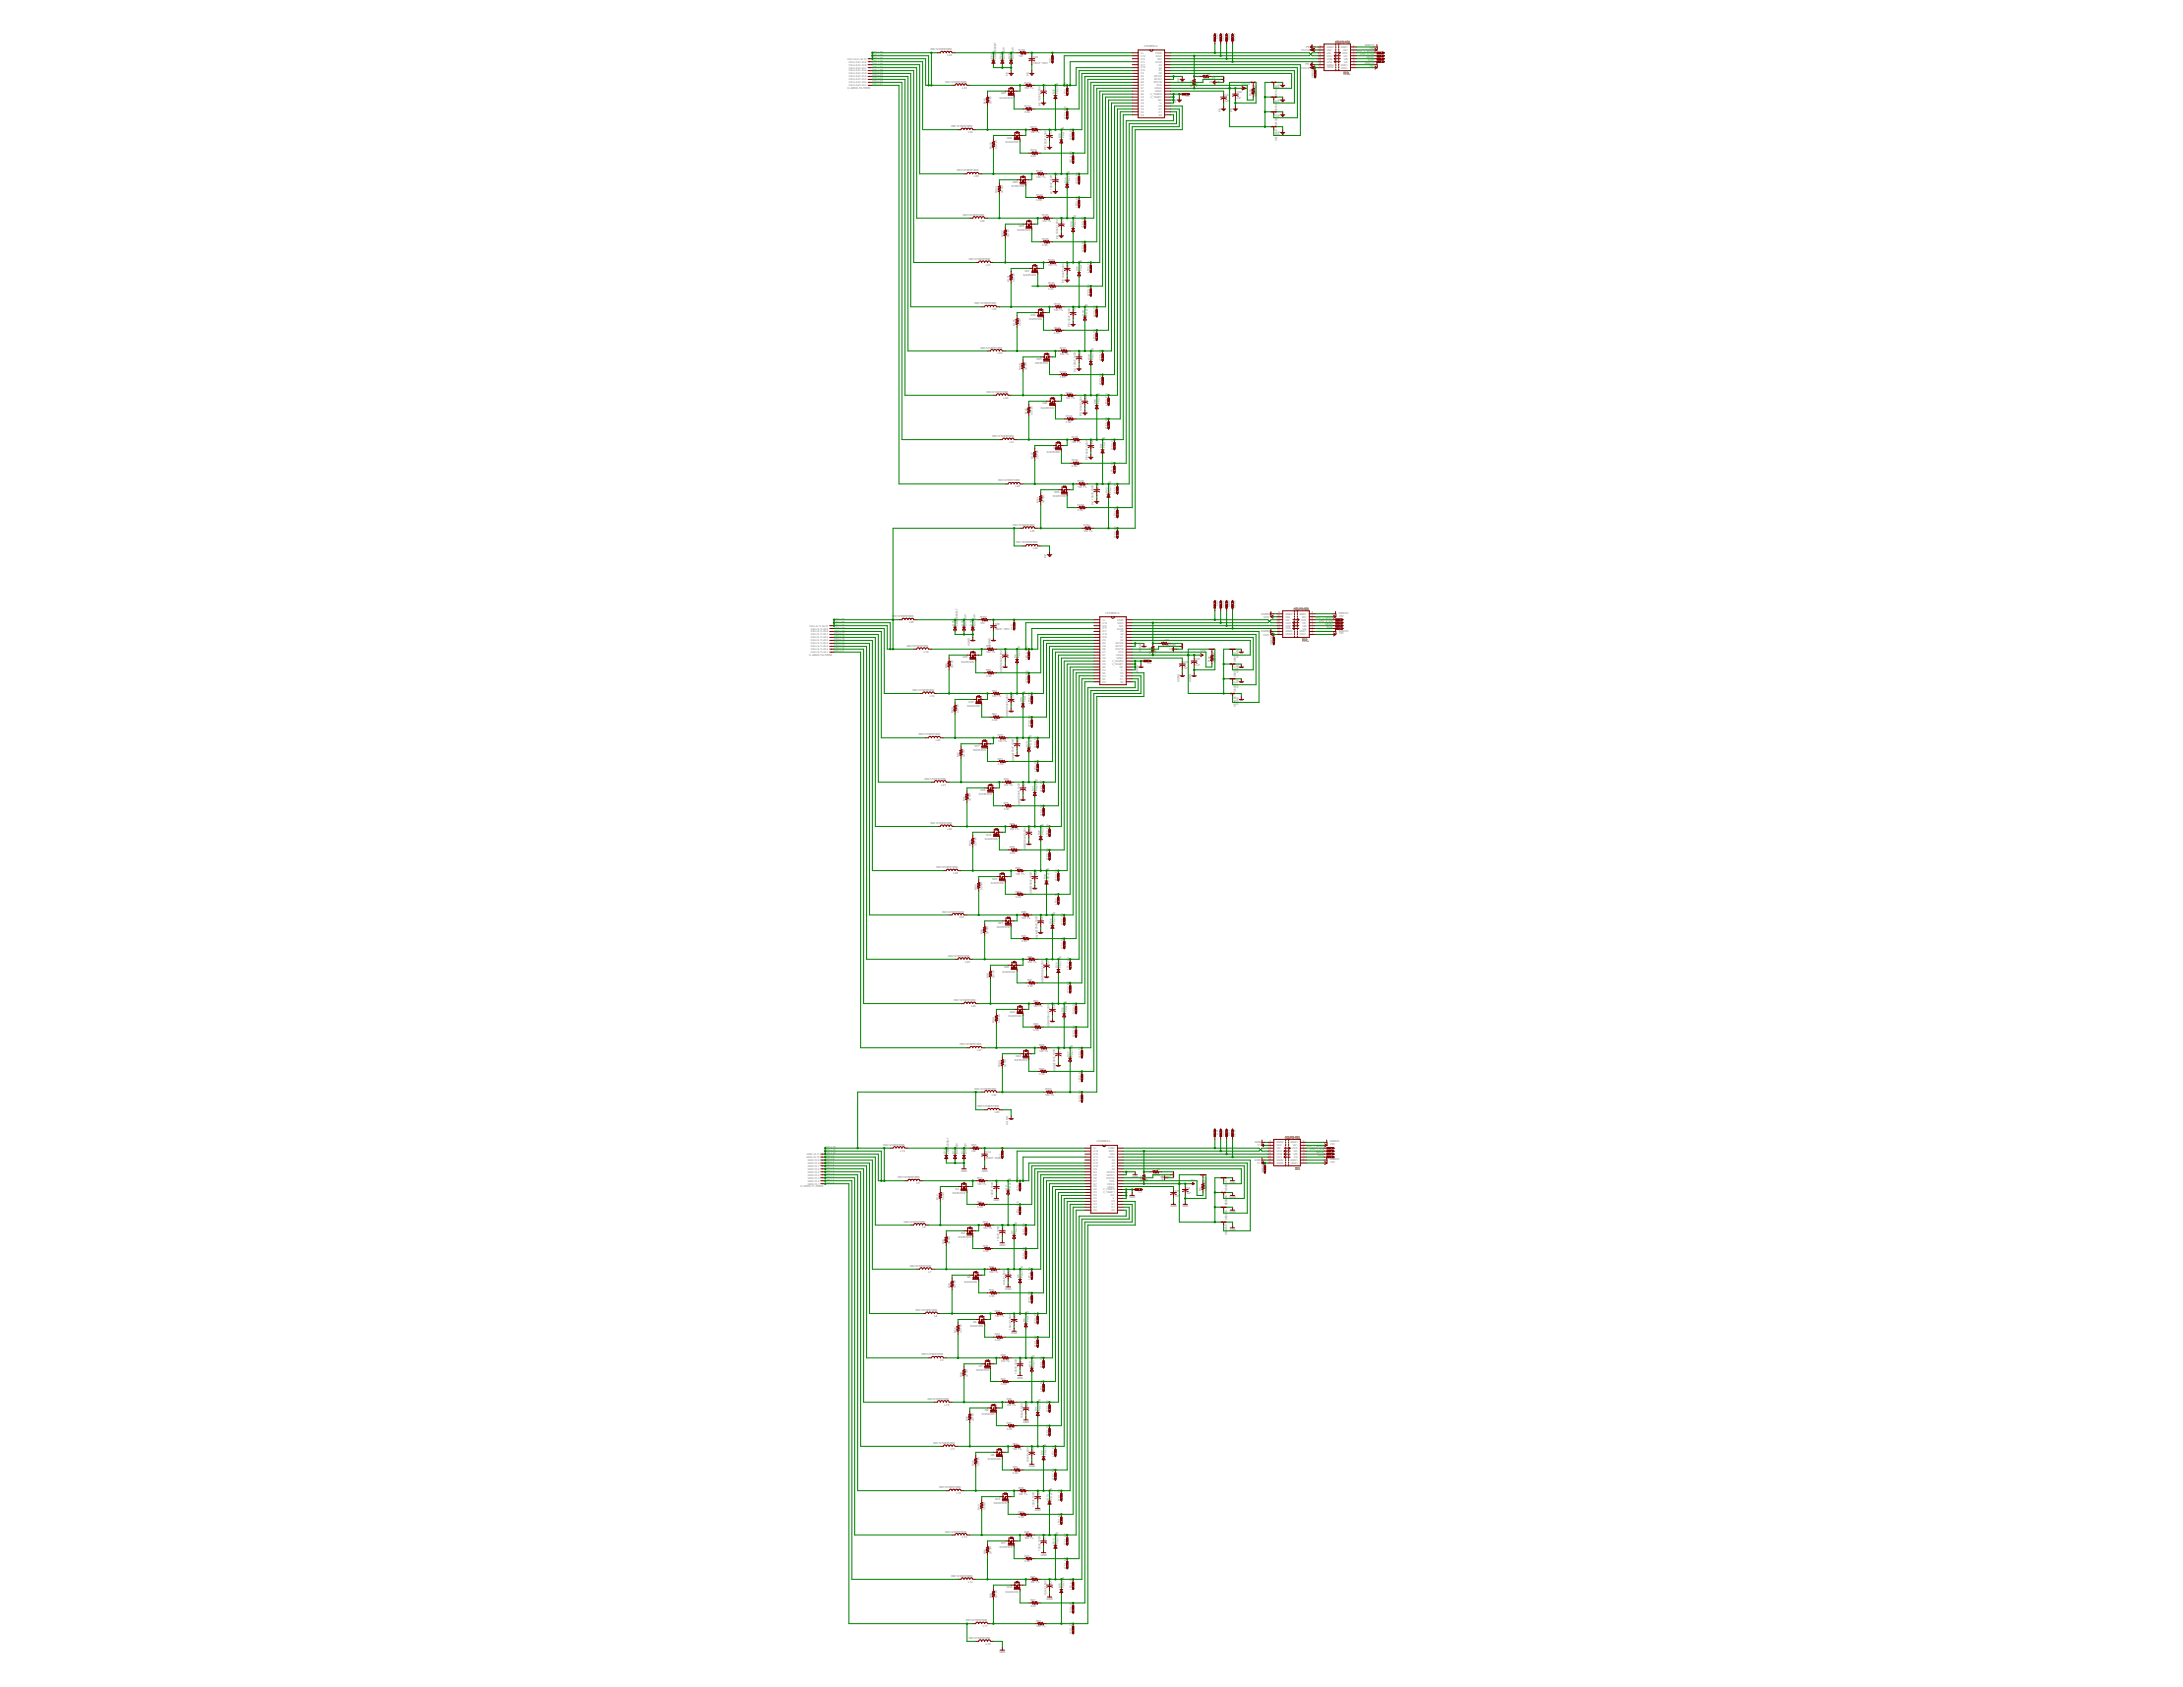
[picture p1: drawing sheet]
<svg xmlns="http://www.w3.org/2000/svg" width="279mm" height="216mm" viewBox="0 0 279 216" stroke-linecap="round" stroke-linejoin="round" font-family="sans-serif">
<defs><g id="words">
<g font-size=".4" fill="#808080">
<text x="155.9" y="5" transform="rotate(-90 155.9 5)">CS3</text>
<text x="156.6" y="5.3" transform="rotate(-90 156.6 5.3)">SDO3</text>
<text x="157.4" y="5.1" transform="rotate(-90 157.4 5.1)">SDI3</text>
<text x="158.2" y="5.3" transform="rotate(-90 158.2 5.3)">SCK3</text>
<text x="168.9" y="6">9</text>
<text x="173.2" y="6">8</text>
<text x="174.7" y="5.9">GNDIO</text>
<text x="108.5" y="7.6">CELLS-21-30-10</text>
<text x="108.5" y="11.4">C-GRID-10-70553</text>
<text x="108.6" y="11">CELLS-21-30-1</text>
<text x="108.6" y="10.7">CELLS-21-30-2</text>
<text x="108.6" y="10.3">CELLS-21-30-3</text>
<text x="108.6" y="9.9">CELLS-21-30-4</text>
<text x="108.6" y="9.5">CELLS-21-30-5</text>
<text x="108.6" y="9.1">CELLS-21-30-6</text>
<text x="108.6" y="8.8">CELLS-21-30-7</text>
<text x="108.6" y="8.4">CELLS-21-30-8</text>
<text x="108.6" y="8">CELLS-21-30-9</text>
<text x="111.7" y="10.9">CELL21</text>
<text x="111.7" y="10.5">CELL22</text>
<text x="111.7" y="10.2">CELL23</text>
<text x="111.7" y="9.4">CELL25</text>
<text x="111.7" y="9.8">CELL24</text>
<text x="111.7" y="8.6">CELL27</text>
<text x="111.7" y="9">CELL26</text>
<text x="111.7" y="8.3">CELL28</text>
<text x="111.7" y="7.9">CELL29</text>
<text x="111.7" y="6.8">CELL30</text>
<text x="111.7" y="7.5">CELL30</text>
<text x="119.1" y="6.4">IMC1210ER100K</text>
<text x="121" y="10.6">IMC1210ER100K</text>
<text x="121.3" y="7.2">L43</text>
<text x="123.2" y="11.4">L33</text>
<text x="127.1" y="7.5" transform="rotate(-90 127.1 7.5)">D43</text>
<text x="127.5" y="7.5" transform="rotate(-90 127.5 7.5)">ZMM5265B-7</text>
<text x="128.2" y="7.5" transform="rotate(-90 128.2 7.5)">D44</text>
<text x="128.6" y="7.5" transform="rotate(-90 128.6 7.5)">BAT46W</text>
<text x="129" y="9.8" transform="rotate(-90 129 9.8)">PE</text>
<text x="129.3" y="7.5" transform="rotate(-90 129.3 7.5)">D45</text>
<text x="129.8" y="7.5" transform="rotate(-90 129.8 7.5)">BAT46W</text>
<text x="130.4" y="7.3">100</text>
<text x="130.4" y="6.5">R153</text>
<text x="131.1" y="11.4">100</text>
<text x="131.1" y="10.7">R113</text>
<text x="131.7" y="9.8" transform="rotate(-90 131.7 9.8)">PE</text>
<text x="131.8" y="11.4">1%</text>
<text x="132.2" y="8.1">100nF 100V</text>
<text x="132.2" y="7.4">C45</text>
<text x="133.9" y="11.5" transform="rotate(-90 133.9 11.5)">C35</text>
<text x="134.6" y="8.1" transform="rotate(-90 134.6 8.1)">V+3</text>
<text x="146" y="11.8">C6</text>
<text x="146" y="11.4">S7</text>
<text x="146" y="11">C7</text>
<text x="146" y="10.7">S8</text>
<text x="146" y="10.3">C8</text>
<text x="146" y="9.9">S9</text>
<text x="146" y="9.5">C9</text>
<text x="146" y="9.1">S10</text>
<text x="146" y="8.8">C10</text>
<text x="146" y="8.4">S11</text>
<text x="146" y="8">C11</text>
<text x="146" y="7.6">S12</text>
<text x="146" y="7.3">C12</text>
<text x="146" y="6.9">V+</text>
<text x="146.4" y="6">LTC6803-4</text>
<text x="147.7" y="10.7">WDTB</text>
<text x="147.7" y="9.9">GPIO2</text>
<text x="147.7" y="10.3">GPIO1</text>
<text x="147.8" y="11.4">VREG</text>
<text x="147.8" y="11.8">VREF</text>
<text x="147.9" y="6.9">CSBI</text>
<text x="147.9" y="8">SCKI</text>
<text x="148" y="7.3">SDO</text>
<text x="148" y="11">TOS</text>
<text x="148.1" y="7.6">SDI</text>
<text x="148.3" y="8.4">A3</text>
<text x="148.3" y="8.8">A2</text>
<text x="148.3" y="9.1">A1</text>
<text x="148.3" y="9.5">A0</text>
<text x="150.9" y="10.5" transform="rotate(-90 150.9 10.5)">PE</text>
<text x="152.6" y="11.1" transform="rotate(-90 152.6 11.1)">R</text>
<text x="152.6" y="10.9" transform="rotate(-90 152.6 10.9)">16</text>
<text x="152.6" y="10.5" transform="rotate(-90 152.6 10.5)">3</text>
<text x="153.3" y="11.1" transform="rotate(-90 153.3 11.1)">1</text>
<text x="153.3" y="10.9" transform="rotate(-90 153.3 10.9)">M</text>
<text x="154.1" y="10.3">R164 PE</text>
<text x="154.4" y="9.5">1M</text>
<text x="154.8" y="10.6">U$10G$1</text>
<text x="158.3" y="12">C46</text>
<text x="158.9" y="10.9">VCC/2</text>
<text x="160.8" y="12" transform="rotate(-90 160.8 12)">10G$2</text>
<text x="163.5" y="11.3" transform="rotate(-90 163.5 11.3)">$3</text>
<text x="163.8" y="11.3" transform="rotate(-90 163.8 11.3)">PE</text>
<text x="166.5" y="8.8">VCC/2</text>
<text x="166.5" y="6.5">VCC/2</text>
<text x="167.1" y="8.3">PE</text>
<text x="167.2" y="6.1">PE</text>
<text x="168.2" y="10" transform="rotate(-90 168.2 10)">VREG3</text>
<text x="168.8" y="8.6">16</text>
<text x="168.8" y="8.2">15</text>
<text x="168.8" y="7.8">14</text>
<text x="168.8" y="7.5">13</text>
<text x="168.8" y="7.1">12</text>
<text x="168.8" y="6.3">10</text>
<text x="168.8" y="6.7">11</text>
<text x="169.8" y="8.8">VDD2</text>
<text x="169.8" y="8.4">GND2</text>
<text x="169.8" y="6.1">GND2</text>
<text x="169.8" y="6.9">VID</text>
<text x="169.8" y="8">VOA</text>
<text x="169.8" y="7.6">VOB</text>
<text x="169.8" y="7.3">VOC</text>
<text x="169.8" y="6.5">VE2</text>
<text x="171.6" y="8.4">GND1</text>
<text x="171.6" y="6.1">GND1</text>
<text x="171.6" y="8.8">VDD1</text>
<text x="171.8" y="6.9">VOD</text>
<text x="171.9" y="6.5">VE1</text>
<text x="172" y="7.3">VIC</text>
<text x="172" y="7.6">VIB</text>
<text x="172" y="8">VIA</text>
<text x="173.2" y="8.6">1</text>
<text x="173.2" y="8.2">2</text>
<text x="173.2" y="7.8">3</text>
<text x="173.2" y="7.5">4</text>
<text x="173.2" y="7.1">5</text>
<text x="173.2" y="6.7">6</text>
<text x="173.2" y="6.3">7</text>
<text x="173.7" y="6.6">LTC_3_MISO</text>
<text x="174.1" y="7">LTC_3_CS</text>
<text x="174.7" y="8.1">GNDIO</text>
<text x="174.9" y="7.4">MOSI</text>
<text x="175.1" y="7.8">SCK</text>
<text x="175.2" y="8.5">+5V</text>
<text x="175.2" y="6.3">+5V</text>
<text x="121.7" y="16.3">IMC1210ER100K</text>
<text x="123.9" y="17">L34</text>
<text x="126.2" y="13.4" transform="rotate(-90 126.2 13.4)">R115</text>
<text x="126.9" y="13.4" transform="rotate(-90 126.9 13.4)">33</text>
<text x="126.9" y="12.9" transform="rotate(-90 126.9 12.9)">1W</text>
<text x="127.9" y="12.6">SI2351DS</text>
<text x="128.1" y="12.1">Q27</text>
<text x="128.9" y="17.8">Q28</text>
<text x="131.1" y="14.4">3.3K</text>
<text x="131.1" y="13.7">R114</text>
<text x="131.9" y="17.1">100</text>
<text x="131.9" y="16.4">R117</text>
<text x="132.5" y="17.1">1%</text>
<text x="133.2" y="13.6" transform="rotate(-90 133.2 13.6)">PE 100nF 100V</text>
<text x="134.6" y="17.2" transform="rotate(-90 134.6 17.2)">C36</text>
<text x="135" y="12" transform="rotate(-90 135 12)">D33</text>
<text x="135.4" y="12" transform="rotate(-90 135.4 12)">PDZ7.5B</text>
<text x="135.8" y="17.7" transform="rotate(-90 135.8 17.7)">D34</text>
<text x="136.2" y="17.7" transform="rotate(-90 136.2 17.7)">PDZ7.5B</text>
<text x="136.4" y="15.3" transform="rotate(-90 136.4 15.3)">LTC3_S10</text>
<text x="136.4" y="12.2" transform="rotate(-90 136.4 12.2)">LTC3_C10</text>
<text x="137.2" y="17.9" transform="rotate(-90 137.2 17.9)">LTC3_C9</text>
<text x="146" y="14.8">C2</text>
<text x="146" y="14.4">S3</text>
<text x="146" y="14.1">C3</text>
<text x="146" y="13.7">S4</text>
<text x="146" y="13.3">C4</text>
<text x="146" y="12.9">S5</text>
<text x="146" y="12.5">C5</text>
<text x="146" y="12.2">S6</text>
<text x="147.2" y="12.2">V_TEMP2</text>
<text x="147.2" y="12.5">V_TEMP1</text>
<text x="148.2" y="12.9">NC</text>
<text x="148.3" y="14.4">C1</text>
<text x="148.3" y="14.1">S1</text>
<text x="148.3" y="14.8">S2</text>
<text x="148.4" y="13.3">V-</text>
<text x="150.6" y="13.2" transform="rotate(-90 150.6 13.2)">PE</text>
<text x="151.7" y="12.5">V-3</text>
<text x="156.2" y="14.3" transform="rotate(-90 156.2 14.3)">PE</text>
<text x="156.8" y="13.1">1uF</text>
<text x="156.8" y="12.3">C47</text>
<text x="157.7" y="14.3" transform="rotate(-90 157.7 14.3)">PE</text>
<text x="158.3" y="12.7">1uF</text>
<text x="160.2" y="12.2" transform="rotate(-90 160.2 12.2)">R155</text>
<text x="160.8" y="12.4" transform="rotate(-90 160.8 12.4)">U1$M</text>
<text x="163.5" y="17.2" transform="rotate(-90 163.5 17.2)">G$6</text>
<text x="163.5" y="16.2" transform="rotate(-90 163.5 16.2)">U$10G$5</text>
<text x="163.5" y="14.3" transform="rotate(-90 163.5 14.3)">U$10G$4</text>
<text x="163.5" y="12.4" transform="rotate(-90 163.5 12.4)">U$10G</text>
<text x="163.8" y="17.3" transform="rotate(-90 163.8 17.3)">PE</text>
<text x="163.8" y="15.1" transform="rotate(-90 163.8 15.1)">PE</text>
<text x="163.8" y="13.2" transform="rotate(-90 163.8 13.2)">PE</text>
<text x="122.5" y="21.9">IMC1210ER100K</text>
<text x="124.7" y="22.7">L35</text>
<text x="126.9" y="19" transform="rotate(-90 126.9 19)">R119</text>
<text x="127.6" y="19" transform="rotate(-90 127.6 19)">33</text>
<text x="127.6" y="18.6" transform="rotate(-90 127.6 18.6)">1W</text>
<text x="128.7" y="18.3">SI2351DS</text>
<text x="129.5" y="24">SI2351DS</text>
<text x="129.6" y="23.4">Q29</text>
<text x="131.9" y="20.1">3.3K</text>
<text x="131.9" y="19.4">R118</text>
<text x="132.6" y="22.7">100</text>
<text x="132.6" y="22">R121</text>
<text x="133.3" y="22.7">1%</text>
<text x="133.9" y="19.2" transform="rotate(-90 133.9 19.2)">PE 100nF 100V</text>
<text x="135.4" y="22.9" transform="rotate(-90 135.4 22.9)">C37</text>
<text x="136.5" y="23.4" transform="rotate(-90 136.5 23.4)">D35</text>
<text x="136.9" y="23.4" transform="rotate(-90 136.9 23.4)">PDZ7.5B</text>
<text x="137.2" y="20.9" transform="rotate(-90 137.2 20.9)">LTC3_S9</text>
<text x="138" y="23.6" transform="rotate(-90 138 23.6)">LTC3_C8</text>
<text x="163.5" y="18.1" transform="rotate(-90 163.5 18.1)">U$10</text>
<text x="123.2" y="27.6">IMC1210ER100K</text>
<text x="125.4" y="28.4">L36</text>
<text x="127.7" y="24.7" transform="rotate(-90 127.7 24.7)">R123</text>
<text x="128.4" y="24.7" transform="rotate(-90 128.4 24.7)">33</text>
<text x="128.4" y="24.2" transform="rotate(-90 128.4 24.2)">1W</text>
<text x="129.2" y="29.9" transform="rotate(-90 129.2 29.9)">1W</text>
<text x="130.2" y="29.6">SI2351DS</text>
<text x="130.4" y="29.1">Q30</text>
<text x="132.6" y="25.8">3.3K</text>
<text x="132.6" y="25.1">R122</text>
<text x="133.4" y="28.4">100</text>
<text x="133.4" y="27.7">R125</text>
<text x="134.1" y="28.4">1%</text>
<text x="134.7" y="24.9" transform="rotate(-90 134.7 24.9)">PE 100nF 100V</text>
<text x="136.1" y="28.5" transform="rotate(-90 136.1 28.5)">C38</text>
<text x="137.3" y="29" transform="rotate(-90 137.3 29)">D36</text>
<text x="137.7" y="29" transform="rotate(-90 137.7 29)">PDZ7.5B</text>
<text x="138" y="26.6" transform="rotate(-90 138 26.6)">LTC3_S8</text>
<text x="138.7" y="29.2" transform="rotate(-90 138.7 29.2)">LTC3_C7</text>
<text x="124" y="33.3">IMC1210ER100K</text>
<text x="126.2" y="34">L37</text>
<text x="128.4" y="30.4" transform="rotate(-90 128.4 30.4)">R127</text>
<text x="129.2" y="30.4" transform="rotate(-90 129.2 30.4)">33</text>
<text x="129.9" y="35.6" transform="rotate(-90 129.9 35.6)">1W</text>
<text x="131" y="35.3">SI2351DS</text>
<text x="131.1" y="34.8">Q31</text>
<text x="133.4" y="31.4">3.3K</text>
<text x="133.4" y="30.7">R126</text>
<text x="134.1" y="34.1">100</text>
<text x="134.1" y="33.4">R129</text>
<text x="134.8" y="34.1">1%</text>
<text x="135.5" y="30.6" transform="rotate(-90 135.5 30.6)">PE 100nF 100V</text>
<text x="136.9" y="34.2" transform="rotate(-90 136.9 34.2)">C39</text>
<text x="138" y="34.7" transform="rotate(-90 138 34.7)">D37</text>
<text x="138.4" y="34.7" transform="rotate(-90 138.4 34.7)">PDZ7.5B</text>
<text x="138.7" y="32.3" transform="rotate(-90 138.7 32.3)">LTC3_S7</text>
<text x="139.5" y="34.9" transform="rotate(-90 139.5 34.9)">LTC3_C6</text>
<text x="124.7" y="38.9">IMC1210ER100K</text>
<text x="126.9" y="39.7">L38</text>
<text x="129.2" y="36" transform="rotate(-90 129.2 36)">R131</text>
<text x="129.9" y="36" transform="rotate(-90 129.9 36)">33</text>
<text x="129.9" y="41.7" transform="rotate(-90 129.9 41.7)">R135</text>
<text x="130.7" y="41.7" transform="rotate(-90 130.7 41.7)">33</text>
<text x="130.7" y="41.2" transform="rotate(-90 130.7 41.2)">1W</text>
<text x="131.7" y="41">SI2351DS</text>
<text x="131.9" y="40.4">Q32</text>
<text x="134.1" y="37.1">3.3K</text>
<text x="134.1" y="36.4">R130</text>
<text x="134.9" y="39.7">100</text>
<text x="134.9" y="39">R133</text>
<text x="135.6" y="39.7">1%</text>
<text x="136.2" y="36.2" transform="rotate(-90 136.2 36.2)">PE 100nF 100V</text>
<text x="137" y="41.9" transform="rotate(-90 137 41.9)">PE 100nF 100V</text>
<text x="137.6" y="39.9" transform="rotate(-90 137.6 39.9)">C40</text>
<text x="138.8" y="40.4" transform="rotate(-90 138.8 40.4)">D38</text>
<text x="139.2" y="40.4" transform="rotate(-90 139.2 40.4)">PDZ7.5B</text>
<text x="139.5" y="37.9" transform="rotate(-90 139.5 37.9)">LTC3_S6</text>
<text x="140.2" y="40.6" transform="rotate(-90 140.2 40.6)">LTC3_C5</text>
<text x="125.5" y="44.6">IMC1210ER100K</text>
<text x="127.7" y="45.4">L39</text>
<text x="130.7" y="47.4" transform="rotate(-90 130.7 47.4)">R139</text>
<text x="131.4" y="47.4" transform="rotate(-90 131.4 47.4)">33</text>
<text x="131.4" y="46.9" transform="rotate(-90 131.4 46.9)">1W</text>
<text x="132.5" y="46.6">SI2351DS</text>
<text x="132.7" y="46.1">Q33</text>
<text x="134.9" y="42.8">3.3K</text>
<text x="134.9" y="42.1">R134</text>
<text x="135.6" y="45.4">100</text>
<text x="135.7" y="44.7">R137</text>
<text x="135.7" y="47.7">R138</text>
<text x="136.3" y="45.4">1%</text>
<text x="137.7" y="47.6" transform="rotate(-90 137.7 47.6)">PE 100nF 100V</text>
<text x="138.4" y="45.5" transform="rotate(-90 138.4 45.5)">C41</text>
<text x="139.5" y="46.1" transform="rotate(-90 139.5 46.1)">D39</text>
<text x="140" y="46.1" transform="rotate(-90 140 46.1)">PDZ7.5B</text>
<text x="140.2" y="43.6" transform="rotate(-90 140.2 43.6)">LTC3_S5</text>
<text x="141" y="46.2" transform="rotate(-90 141 46.2)">LTC3_C4</text>
<text x="126.3" y="50.3">IMC1210ER100K</text>
<text x="128.5" y="51">L40</text>
<text x="131.5" y="53" transform="rotate(-90 131.5 53)">R143</text>
<text x="132.2" y="53" transform="rotate(-90 132.2 53)">33</text>
<text x="132.2" y="52.6" transform="rotate(-90 132.2 52.6)">1W</text>
<text x="133.2" y="52.3">SI2351DS</text>
<text x="133.4" y="51.8">Q34</text>
<text x="135.6" y="48.4">3.3K</text>
<text x="136.4" y="51.1">100</text>
<text x="136.4" y="50.4">R141</text>
<text x="136.4" y="53.4">R142</text>
<text x="137.1" y="51.1">1%</text>
<text x="138.5" y="53.2" transform="rotate(-90 138.5 53.2)">PE 100nF 100V</text>
<text x="139.1" y="51.2" transform="rotate(-90 139.1 51.2)">C42</text>
<text x="140.3" y="51.7" transform="rotate(-90 140.3 51.7)">D40</text>
<text x="140.7" y="51.7" transform="rotate(-90 140.7 51.7)">PDZ7.5B</text>
<text x="141" y="49.3" transform="rotate(-90 141 49.3)">LTC3_S4</text>
<text x="141.7" y="51.9" transform="rotate(-90 141.7 51.9)">LTC3_C3</text>
<text x="127" y="55.9">IMC1210ER100K</text>
<text x="129.2" y="56.7">L41</text>
<text x="132.2" y="58.7" transform="rotate(-90 132.2 58.7)">R147</text>
<text x="132.9" y="58.7" transform="rotate(-90 132.9 58.7)">33</text>
<text x="132.9" y="58.2" transform="rotate(-90 132.9 58.2)">1W</text>
<text x="134" y="58">SI2351DS</text>
<text x="134.8" y="57.4">Q35</text>
<text x="136.4" y="54.1">3.3K</text>
<text x="137.2" y="56.8">100</text>
<text x="137.2" y="59.8">3.3K</text>
<text x="137.2" y="56">R145</text>
<text x="137.2" y="59.1">R146</text>
<text x="137.8" y="56.8">1%</text>
<text x="139.2" y="58.9" transform="rotate(-90 139.2 58.9)">PE 100nF 100V</text>
<text x="139.9" y="56.9" transform="rotate(-90 139.9 56.9)">C43</text>
<text x="141.1" y="57.4" transform="rotate(-90 141.1 57.4)">D41</text>
<text x="141.5" y="57.4" transform="rotate(-90 141.5 57.4)">PDZ7.5B</text>
<text x="141.7" y="54.9" transform="rotate(-90 141.7 54.9)">LTC3_S3</text>
<text x="142.5" y="57.6" transform="rotate(-90 142.5 57.6)">LTC3_C2</text>
<text x="127.8" y="61.6">IMC1210ER100K</text>
<text x="130" y="62.4">L42</text>
<text x="133" y="64.4" transform="rotate(-90 133 64.4)">R151</text>
<text x="133.7" y="64.4" transform="rotate(-90 133.7 64.4)">33</text>
<text x="133.7" y="63.9" transform="rotate(-90 133.7 63.9)">1W</text>
<text x="134.7" y="63.6">SI2351DS</text>
<text x="134.9" y="63.1">Q36</text>
<text x="137.9" y="62.4">100</text>
<text x="137.9" y="65.4">3.3K</text>
<text x="137.9" y="61.7">R149</text>
<text x="137.9" y="64.7">R150</text>
<text x="138.6" y="62.4">1%</text>
<text x="140" y="64.6" transform="rotate(-90 140 64.6)">PE 100nF 100V</text>
<text x="140.7" y="62.5" transform="rotate(-90 140.7 62.5)">C44</text>
<text x="141.8" y="63.1" transform="rotate(-90 141.8 63.1)">D42</text>
<text x="142.2" y="63.1" transform="rotate(-90 142.2 63.1)">PDZ7.5B</text>
<text x="142.5" y="60.6" transform="rotate(-90 142.5 60.6)">LTC3_S2</text>
<text x="142.9" y="63.2" transform="rotate(-90 142.9 63.2)">LTC3_C1</text>
<text x="129.7" y="67.3">IMC1210ER100K</text>
<text x="130" y="69.6">IMC1210ER100K</text>
<text x="131.9" y="68">L45</text>
<text x="132.2" y="70.3">L44</text>
<text x="133.9" y="71.4" transform="rotate(-90 133.9 71.4)">PE</text>
<text x="138.7" y="68.1">100</text>
<text x="138.7" y="67.4">R154</text>
<text x="139.3" y="68.1">1%</text>
<text x="142.9" y="68.9" transform="rotate(-90 142.9 68.9)">LTC3_C0</text>
<text x="142.9" y="66.3" transform="rotate(-90 142.9 66.3)">LTC3_S1</text>
<text x="155.9" y="77.6" transform="rotate(-90 155.9 77.6)">CS2</text>
<text x="156.6" y="77.8" transform="rotate(-90 156.6 77.8)">SDO2</text>
<text x="157.4" y="77.7" transform="rotate(-90 157.4 77.7)">SDI2</text>
<text x="158.2" y="77.8" transform="rotate(-90 158.2 77.8)">SCK2</text>
<text x="103.6" y="83.9">C-GRID-10-70553</text>
<text x="103.6" y="80.2">CELLS-11-20-10</text>
<text x="103.8" y="83.6">CELLS-11-20-1</text>
<text x="103.8" y="83.2">CELLS-11-20-2</text>
<text x="103.8" y="82.8">CELLS-11-20-3</text>
<text x="103.8" y="82.5">CELLS-11-20-4</text>
<text x="103.8" y="82.1">CELLS-11-20-5</text>
<text x="103.8" y="81.7">CELLS-11-20-6</text>
<text x="103.8" y="81.3">CELLS-11-20-7</text>
<text x="103.8" y="80.9">CELLS-11-20-8</text>
<text x="103.8" y="80.6">CELLS-11-20-9</text>
<text x="106.8" y="83.5">CELL11</text>
<text x="106.8" y="79.3">CELL20</text>
<text x="106.8" y="80.1">CELL20</text>
<text x="106.8" y="83.1">CELL12</text>
<text x="106.8" y="82.7">CELL13</text>
<text x="106.8" y="82.3">CELL14</text>
<text x="106.8" y="82">CELL15</text>
<text x="106.8" y="81.6">CELL16</text>
<text x="106.8" y="81.2">CELL17</text>
<text x="106.8" y="80.8">CELL18</text>
<text x="106.8" y="80.4">CELL19</text>
<text x="114.2" y="79">IMC1210ER100K</text>
<text x="116.1" y="82.8">IMC1210ER100K</text>
<text x="116.4" y="79.8">L28</text>
<text x="118.3" y="83.5">L18</text>
<text x="122.2" y="80.1" transform="rotate(-90 122.2 80.1)">D28</text>
<text x="122.6" y="80.1" transform="rotate(-90 122.6 80.1)">ZMM5265B-7</text>
<text x="123.3" y="80.1" transform="rotate(-90 123.3 80.1)">D29</text>
<text x="123.7" y="80.1" transform="rotate(-90 123.7 80.1)">BAT46W</text>
<text x="124.1" y="82.7" transform="rotate(-90 124.1 82.7)">AGND</text>
<text x="124.4" y="80.1" transform="rotate(-90 124.4 80.1)">D30</text>
<text x="124.9" y="80.1" transform="rotate(-90 124.9 80.1)">BAT46W</text>
<text x="125.5" y="79.8">100</text>
<text x="125.5" y="79.1">R102</text>
<text x="126.2" y="83.6">100</text>
<text x="126.2" y="82.9">R62</text>
<text x="126.8" y="82.7" transform="rotate(-90 126.8 82.7)">AGND</text>
<text x="126.9" y="83.6">1%</text>
<text x="127.3" y="80.7">100nF 100V</text>
<text x="127.3" y="80">C30</text>
<text x="128.9" y="83.7" transform="rotate(-90 128.9 83.7)">C19</text>
<text x="129.6" y="80.6" transform="rotate(-90 129.6 80.6)">V+2</text>
<text x="141.1" y="84">S7</text>
<text x="141.1" y="83.2">S8</text>
<text x="141.1" y="82.8">C8</text>
<text x="141.1" y="82.4">S9</text>
<text x="141.1" y="82.1">C9</text>
<text x="141.1" y="81.7">S10</text>
<text x="141.1" y="81.3">C10</text>
<text x="141.1" y="80.9">S11</text>
<text x="141.1" y="80.6">C11</text>
<text x="141.1" y="80.2">S12</text>
<text x="141.1" y="79.8">C12</text>
<text x="141.1" y="79.4">V+</text>
<text x="141.5" y="78.6">LTC6803-4</text>
<text x="142.8" y="83.2">WDTB</text>
<text x="142.8" y="82.5">GPIO2</text>
<text x="142.8" y="82.8">GPIO1</text>
<text x="142.9" y="84">VREG</text>
<text x="143" y="79.4">CSBI</text>
<text x="143" y="80.6">SCKI</text>
<text x="143" y="79.8">SDO</text>
<text x="143.1" y="83.6">TOS</text>
<text x="143.2" y="80.2">SDI</text>
<text x="143.4" y="80.9">A3</text>
<text x="143.4" y="81.3">A2</text>
<text x="143.4" y="81.7">A1</text>
<text x="143.4" y="82.1">A0</text>
<text x="146" y="83.5" transform="rotate(-90 146 83.5)">AGND</text>
<text x="147.3" y="83.6" transform="rotate(-90 147.3 83.6)">R</text>
<text x="147.3" y="83.4" transform="rotate(-90 147.3 83.4)">16</text>
<text x="147.3" y="83" transform="rotate(-90 147.3 83)">5</text>
<text x="148" y="83.7" transform="rotate(-90 148 83.7)">1</text>
<text x="148" y="83.5" transform="rotate(-90 148 83.5)">M</text>
<text x="148.8" y="82.8">R166</text>
<text x="149.1" y="82.1">1M</text>
<text x="149.4" y="82.7">AGND</text>
<text x="149.7" y="83.2">U$9G$1</text>
<text x="153.6" y="83.5">VCC</text>
<text x="161.4" y="78.7">AGND</text>
<text x="161.4" y="80.9">AGND</text>
<text x="161.7" y="81.4">VCC</text>
<text x="161.7" y="79.1">VCC</text>
<text x="162.9" y="82.5" transform="rotate(-90 162.9 82.5)">VREG2</text>
<text x="163.5" y="81.1">16</text>
<text x="163.5" y="80.8">15</text>
<text x="163.5" y="80.4">14</text>
<text x="163.5" y="80">13</text>
<text x="163.5" y="79.6">12</text>
<text x="163.5" y="78.9">10</text>
<text x="163.5" y="79.3">11</text>
<text x="163.7" y="78.5">9</text>
<text x="164.5" y="81.3">VDD2</text>
<text x="164.5" y="80.9">GND2</text>
<text x="164.5" y="78.7">GND2</text>
<text x="164.5" y="79.4">VID</text>
<text x="164.5" y="80.6">VOA</text>
<text x="164.5" y="80.2">VOB</text>
<text x="164.5" y="79.8">VOC</text>
<text x="164.5" y="79">VE2</text>
<text x="166.3" y="80.9">GND1</text>
<text x="166.3" y="78.7">GND1</text>
<text x="166.3" y="81.3">VDD1</text>
<text x="166.5" y="79.4">VOD</text>
<text x="166.6" y="79.1">VE1</text>
<text x="166.7" y="79.8">VIC</text>
<text x="166.7" y="80.2">VIB</text>
<text x="166.7" y="80.6">VIA</text>
<text x="167.9" y="81.1">1</text>
<text x="167.9" y="80.8">2</text>
<text x="167.9" y="78.5">8</text>
<text x="167.9" y="80.4">3</text>
<text x="167.9" y="80">4</text>
<text x="167.9" y="79.6">5</text>
<text x="167.9" y="79.3">6</text>
<text x="167.9" y="78.9">7</text>
<text x="168.4" y="79.2">LTC_2_MISO</text>
<text x="168.8" y="79.6">LTC_2_CS</text>
<text x="169.6" y="79.9">MOSI</text>
<text x="169.8" y="80.3">SCK</text>
<text x="171.3" y="81.2">+5V</text>
<text x="171.3" y="78.9">+5V</text>
<text x="171.4" y="80.8">GNDIO</text>
<text x="171.4" y="78.6">GNDIO</text>
<text x="116.8" y="88.4">IMC1210ER100K</text>
<text x="119" y="89.2">L19</text>
<text x="121.3" y="85.5" transform="rotate(-90 121.3 85.5)">R64</text>
<text x="122" y="85.5" transform="rotate(-90 122 85.5)">33</text>
<text x="122" y="85.1" transform="rotate(-90 122 85.1)">1W</text>
<text x="123" y="84.8">SI2351DS</text>
<text x="123.2" y="84.3">Q15</text>
<text x="124" y="89.9">Q16</text>
<text x="126.2" y="86.6">3.3K</text>
<text x="126.2" y="85.9">R63</text>
<text x="127" y="89.2">100</text>
<text x="127" y="88.5">R66</text>
<text x="127.6" y="89.2">1%</text>
<text x="128.3" y="86.1" transform="rotate(-90 128.3 86.1)">AGND100nF 100V</text>
<text x="129.7" y="89.4" transform="rotate(-90 129.7 89.4)">C20</text>
<text x="130.1" y="84.2" transform="rotate(-90 130.1 84.2)">D4</text>
<text x="130.5" y="84.2" transform="rotate(-90 130.5 84.2)">PDZ7.5B</text>
<text x="130.9" y="89.9" transform="rotate(-90 130.9 89.9)">D19</text>
<text x="131.3" y="89.9" transform="rotate(-90 131.3 89.9)">PDZ7.5B</text>
<text x="131.5" y="87.4" transform="rotate(-90 131.5 87.4)">LTC2_S10</text>
<text x="131.5" y="84.4" transform="rotate(-90 131.5 84.4)">LTC2_C10</text>
<text x="141.1" y="87.4">C2</text>
<text x="141.1" y="87">S3</text>
<text x="141.1" y="86.6">C3</text>
<text x="141.1" y="86.2">S4</text>
<text x="141.1" y="85.8">C4</text>
<text x="141.1" y="85.5">S5</text>
<text x="141.1" y="85.1">C5</text>
<text x="141.1" y="84.7">S6</text>
<text x="141.1" y="84.3">C6</text>
<text x="142.3" y="84.7">V_TEMP2</text>
<text x="142.3" y="85.1">V_TEMP1</text>
<text x="142.9" y="84.3">VREF</text>
<text x="143.3" y="85.5">NC</text>
<text x="143.4" y="86.2">C0</text>
<text x="143.4" y="87">C1</text>
<text x="143.4" y="86.6">S1</text>
<text x="143.4" y="87.4">S2</text>
<text x="143.5" y="85.9">V-</text>
<text x="145.7" y="86.1" transform="rotate(-90 145.7 86.1)">AGND</text>
<text x="146.8" y="85">V-2</text>
<text x="150.9" y="87.2" transform="rotate(-90 150.9 87.2)">AGND</text>
<text x="151.5" y="85.6">1uF</text>
<text x="151.5" y="84.9">C32</text>
<text x="152.5" y="87.2" transform="rotate(-90 152.5 87.2)">AGND</text>
<text x="153" y="85.2">1uF</text>
<text x="153" y="84.5">C31</text>
<text x="154.9" y="84.8" transform="rotate(-90 154.9 84.8)">R104</text>
<text x="155.5" y="84.8" transform="rotate(-90 155.5 84.8)">U$9G$2</text>
<text x="155.6" y="84.8" transform="rotate(-90 155.6 84.8)">1M</text>
<text x="158.2" y="89.8" transform="rotate(-90 158.2 89.8)">G$6</text>
<text x="158.2" y="88.5" transform="rotate(-90 158.2 88.5)">U$9G</text>
<text x="158.2" y="87.6" transform="rotate(-90 158.2 87.6)">$5</text>
<text x="158.2" y="86.6" transform="rotate(-90 158.2 86.6)">U$9G$4</text>
<text x="158.2" y="84.8" transform="rotate(-90 158.2 84.8)">U$9G$3</text>
<text x="158.5" y="88" transform="rotate(-90 158.5 88)">AGND</text>
<text x="158.5" y="86.1" transform="rotate(-90 158.5 86.1)">AGND</text>
<text x="158.5" y="84.2" transform="rotate(-90 158.5 84.2)">AGND</text>
<text x="117.6" y="94.1">IMC1210ER100K</text>
<text x="119.8" y="94.9">L20</text>
<text x="122" y="91.2" transform="rotate(-90 122 91.2)">R68</text>
<text x="122.7" y="91.2" transform="rotate(-90 122.7 91.2)">33</text>
<text x="122.7" y="90.7" transform="rotate(-90 122.7 90.7)">1W</text>
<text x="123.8" y="90.5">SI2351DS</text>
<text x="124.7" y="95.6">Q17</text>
<text x="127" y="92.3">3.3K</text>
<text x="127" y="91.6">R67</text>
<text x="127.7" y="94.9">100</text>
<text x="127.7" y="94.2">R70</text>
<text x="128.4" y="94.9">1%</text>
<text x="129" y="91.8" transform="rotate(-90 129 91.8)">AGND100nF 100V</text>
<text x="130.5" y="95" transform="rotate(-90 130.5 95)">C21</text>
<text x="131.6" y="95.6" transform="rotate(-90 131.6 95.6)">D20</text>
<text x="131.9" y="93.1" transform="rotate(-90 131.9 93.1)">LTC2_S9</text>
<text x="131.9" y="90.1" transform="rotate(-90 131.9 90.1)">LTC2_C9</text>
<text x="132" y="95.6" transform="rotate(-90 132 95.6)">PDZ7.5B</text>
<text x="132.7" y="95.7" transform="rotate(-90 132.7 95.7)">LTC2_C8</text>
<text x="158.2" y="90.4" transform="rotate(-90 158.2 90.4)">U$9</text>
<text x="158.5" y="90.3" transform="rotate(-90 158.5 90.3)">AGND</text>
<text x="118.3" y="99.8">IMC1210ER100K</text>
<text x="120.5" y="100.5">L21</text>
<text x="122.8" y="96.9" transform="rotate(-90 122.8 96.9)">R72</text>
<text x="123.5" y="96.9" transform="rotate(-90 123.5 96.9)">33</text>
<text x="123.5" y="96.4" transform="rotate(-90 123.5 96.4)">1W</text>
<text x="124.5" y="96.1">SI2351DS</text>
<text x="125.3" y="101.8">SI2351DS</text>
<text x="125.5" y="101.3">Q18</text>
<text x="127.7" y="97.9">3.3K</text>
<text x="127.7" y="97.2">R71</text>
<text x="128.5" y="100.6">100</text>
<text x="128.5" y="99.9">R74</text>
<text x="129.2" y="100.6">1%</text>
<text x="129.8" y="97.4" transform="rotate(-90 129.8 97.4)">AGND100nF 100V</text>
<text x="131.2" y="100.7" transform="rotate(-90 131.2 100.7)">C23</text>
<text x="132.4" y="101.2" transform="rotate(-90 132.4 101.2)">D21</text>
<text x="132.7" y="98.8" transform="rotate(-90 132.7 98.8)">LTC2_S8</text>
<text x="132.8" y="101.2" transform="rotate(-90 132.8 101.2)">PDZ7.5B</text>
<text x="133.4" y="101.4" transform="rotate(-90 133.4 101.4)">LTC2_C7</text>
<text x="119.1" y="105.4">IMC1210ER100K</text>
<text x="121.3" y="106.2">L22</text>
<text x="123.5" y="102.5" transform="rotate(-90 123.5 102.5)">R76</text>
<text x="124.2" y="102.5" transform="rotate(-90 124.2 102.5)">33</text>
<text x="124.2" y="102.1" transform="rotate(-90 124.2 102.1)">1W</text>
<text x="125" y="107.7" transform="rotate(-90 125 107.7)">1W</text>
<text x="126.1" y="107.5">SI2351DS</text>
<text x="126.2" y="106.9">Q19</text>
<text x="128.5" y="103.6">3.3K</text>
<text x="128.5" y="102.9">R75</text>
<text x="129.2" y="106.3">100</text>
<text x="129.2" y="105.5">R78</text>
<text x="129.9" y="106.3">1%</text>
<text x="130.6" y="103.1" transform="rotate(-90 130.6 103.1)">AGND100nF 100V</text>
<text x="132" y="106.4" transform="rotate(-90 132 106.4)">C24</text>
<text x="133.1" y="106.9" transform="rotate(-90 133.1 106.9)">D22</text>
<text x="133.4" y="104.4" transform="rotate(-90 133.4 104.4)">LTC2_S7</text>
<text x="133.5" y="106.9" transform="rotate(-90 133.5 106.9)">PDZ7.5B</text>
<text x="134.2" y="107.1" transform="rotate(-90 134.2 107.1)">LTC2_C6</text>
<text x="119.8" y="111.1">IMC1210ER100K</text>
<text x="122" y="111.9">L23</text>
<text x="124.3" y="108.2" transform="rotate(-90 124.3 108.2)">R80</text>
<text x="125" y="108.2" transform="rotate(-90 125 108.2)">33</text>
<text x="125" y="113.9" transform="rotate(-90 125 113.9)">R84</text>
<text x="125.8" y="113.9" transform="rotate(-90 125.8 113.9)">33</text>
<text x="125.8" y="113.4" transform="rotate(-90 125.8 113.4)">1W</text>
<text x="126.8" y="113.1">SI2351DS</text>
<text x="127" y="112.6">Q20</text>
<text x="129.2" y="109.3">3.3K</text>
<text x="129.2" y="108.6">R79</text>
<text x="130" y="111.9">100</text>
<text x="130" y="111.2">R82</text>
<text x="130.7" y="111.9">1%</text>
<text x="131.3" y="108.8" transform="rotate(-90 131.3 108.8)">AGND100nF 100V</text>
<text x="132.7" y="112" transform="rotate(-90 132.7 112)">C25</text>
<text x="133.9" y="112.6" transform="rotate(-90 133.9 112.6)">D23</text>
<text x="134.2" y="110.1" transform="rotate(-90 134.2 110.1)">LTC2_S6</text>
<text x="134.3" y="112.6" transform="rotate(-90 134.3 112.6)">PDZ7.5B</text>
<text x="135.3" y="112.7" transform="rotate(-90 135.3 112.7)">LTC2_C5</text>
<text x="120.6" y="116.8">IMC1210ER100K</text>
<text x="122.8" y="117.5">L24</text>
<text x="125.8" y="119.5" transform="rotate(-90 125.8 119.5)">R88</text>
<text x="126.5" y="119.6" transform="rotate(-90 126.5 119.6)">33</text>
<text x="126.5" y="119.1" transform="rotate(-90 126.5 119.1)">1W</text>
<text x="127.6" y="118.8">SI2351DS</text>
<text x="127.7" y="118.3">Q21</text>
<text x="130" y="114.9">3.3K</text>
<text x="130" y="114.2">R83</text>
<text x="130.7" y="117.6">100</text>
<text x="130.7" y="116.9">R86</text>
<text x="130.7" y="119.9">R87</text>
<text x="131.4" y="117.6">1%</text>
<text x="132.1" y="114.4" transform="rotate(-90 132.1 114.4)">AGND100nF 100V</text>
<text x="133.5" y="117.7" transform="rotate(-90 133.5 117.7)">C26</text>
<text x="134.6" y="118.2" transform="rotate(-90 134.6 118.2)">D24</text>
<text x="135" y="118.2" transform="rotate(-90 135 118.2)">PDZ7.5B</text>
<text x="135.3" y="115.8" transform="rotate(-90 135.3 115.8)">LTC2_S5</text>
<text x="136.1" y="118.4" transform="rotate(-90 136.1 118.4)">LTC2_C4</text>
<text x="121.3" y="122.5">IMC1210ER100K</text>
<text x="123.5" y="123.2">L25</text>
<text x="126.6" y="125.2" transform="rotate(-90 126.6 125.2)">R92</text>
<text x="127.3" y="125.2" transform="rotate(-90 127.3 125.2)">33</text>
<text x="127.3" y="124.7" transform="rotate(-90 127.3 124.7)">1W</text>
<text x="128.3" y="124.5">SI2351DS</text>
<text x="128.5" y="123.9">Q22</text>
<text x="130.7" y="120.6">3.3K</text>
<text x="131.5" y="123.3">100</text>
<text x="131.5" y="122.5">R90</text>
<text x="131.5" y="125.6">R91</text>
<text x="132.2" y="123.3">1%</text>
<text x="132.8" y="120.1" transform="rotate(-90 132.8 120.1)">AGND100nF 100V</text>
<text x="133.6" y="125.8" transform="rotate(-90 133.6 125.8)">AGND100nF 100V</text>
<text x="134.2" y="123.4" transform="rotate(-90 134.2 123.4)">C27</text>
<text x="135.4" y="123.9" transform="rotate(-90 135.4 123.9)">D25</text>
<text x="135.8" y="123.9" transform="rotate(-90 135.8 123.9)">PDZ7.5B</text>
<text x="136.1" y="121.4" transform="rotate(-90 136.1 121.4)">LTC2_S4</text>
<text x="136.8" y="124.1" transform="rotate(-90 136.8 124.1)">LTC2_C3</text>
<text x="122.1" y="128.1">IMC1210ER100K</text>
<text x="124.3" y="128.9">L26</text>
<text x="127.3" y="130.9" transform="rotate(-90 127.3 130.9)">R96</text>
<text x="128" y="130.9" transform="rotate(-90 128 130.9)">33</text>
<text x="128" y="130.4" transform="rotate(-90 128 130.4)">1W</text>
<text x="129.1" y="130.1">SI2351DS</text>
<text x="129.3" y="129.6">Q23</text>
<text x="131.5" y="126.3">3.3K</text>
<text x="132.3" y="128.9">100</text>
<text x="132.3" y="131.9">3.3K</text>
<text x="132.3" y="128.2">R94</text>
<text x="132.3" y="131.2">R95</text>
<text x="132.9" y="128.9">1%</text>
<text x="134.3" y="131.4" transform="rotate(-90 134.3 131.4)">AGND100nF 100V</text>
<text x="135" y="129" transform="rotate(-90 135 129)">C28</text>
<text x="136.1" y="129.6" transform="rotate(-90 136.1 129.6)">D26</text>
<text x="136.6" y="129.6" transform="rotate(-90 136.6 129.6)">PDZ7.5B</text>
<text x="136.8" y="127.1" transform="rotate(-90 136.8 127.1)">LTC2_S3</text>
<text x="137.6" y="129.7" transform="rotate(-90 137.6 129.7)">LTC2_C2</text>
<text x="122.9" y="133.8">IMC1210ER100K</text>
<text x="125.1" y="134.5">L27</text>
<text x="128.1" y="136.5" transform="rotate(-90 128.1 136.5)">R100</text>
<text x="128.8" y="136.6" transform="rotate(-90 128.8 136.6)">33</text>
<text x="128.8" y="136.1" transform="rotate(-90 128.8 136.1)">1W</text>
<text x="129.8" y="135.8">SI2351DS</text>
<text x="130" y="135.3">Q24</text>
<text x="133" y="134.6">100</text>
<text x="133" y="137.6">3.3K</text>
<text x="133" y="133.9">R98</text>
<text x="133" y="136.9">R99</text>
<text x="133.7" y="134.6">1%</text>
<text x="135.1" y="137.1" transform="rotate(-90 135.1 137.1)">AGND100nF 100V</text>
<text x="135.7" y="134.7" transform="rotate(-90 135.7 134.7)">C29</text>
<text x="136.9" y="135.2" transform="rotate(-90 136.9 135.2)">D27</text>
<text x="137.3" y="135.2" transform="rotate(-90 137.3 135.2)">PDZ7.5B</text>
<text x="137.6" y="132.8" transform="rotate(-90 137.6 132.8)">LTC2_S2</text>
<text x="138.3" y="135.4" transform="rotate(-90 138.3 135.4)">LTC2_C1</text>
<text x="124.7" y="139.5">IMC1210ER100K</text>
<text x="125.1" y="141.7">IMC1210ER100K</text>
<text x="126.9" y="140.2">L30</text>
<text x="127.3" y="142.5">L29</text>
<text x="129" y="143.9" transform="rotate(-90 129 143.9)">AGND</text>
<text x="133.8" y="140.3">100</text>
<text x="133.8" y="139.5">R103</text>
<text x="134.4" y="140.3">1%</text>
<text x="138.3" y="141.1" transform="rotate(-90 138.3 141.1)">LTC2_C0</text>
<text x="138.3" y="138.4" transform="rotate(-90 138.3 138.4)">LTC2_S1</text>
<text x="103.2" y="148.2">GND-10-10</text>
<text x="103.3" y="147.8">GND-10-11</text>
<text x="103.4" y="149.7">GND-10-6</text>
<text x="103.4" y="149.3">GND-10-7</text>
<text x="103.4" y="149">GND-10-8</text>
<text x="103.4" y="148.6">GND-10-9</text>
<text x="105.6" y="148.1">CELL9</text>
<text x="105.6" y="148.5">CELL8</text>
<text x="105.6" y="148.8">CELL7</text>
<text x="105.6" y="149.2">CELL6</text>
<text x="105.6" y="149.6">CELL5</text>
<text x="105.6" y="150">CELL4</text>
<text x="105.6" y="146.9">CELL10</text>
<text x="105.6" y="147.7">CELL10</text>
<text x="113" y="146.6">IMC1210ER100K</text>
<text x="115.2" y="147.4">L15</text>
<text x="121" y="147.7" transform="rotate(-90 121 147.7)">D16</text>
<text x="121.5" y="147.7" transform="rotate(-90 121.5 147.7)">ZMM5265B-7</text>
<text x="122.2" y="147.7" transform="rotate(-90 122.2 147.7)">D17</text>
<text x="122.6" y="147.7" transform="rotate(-90 122.6 147.7)">BAT46W</text>
<text x="123" y="150">GND</text>
<text x="123.3" y="147.7" transform="rotate(-90 123.3 147.7)">D18</text>
<text x="123.7" y="147.7" transform="rotate(-90 123.7 147.7)">BAT46W</text>
<text x="124.3" y="147.4">100</text>
<text x="124.3" y="146.7">R50</text>
<text x="125.6" y="150">GND</text>
<text x="126.2" y="148.3">100nF 100V</text>
<text x="126.2" y="147.6">C14</text>
<text x="128.1" y="148.3" transform="rotate(-90 128.1 148.3)">V+1</text>
<text x="140" y="149.7">C9</text>
<text x="140" y="149.3">S10</text>
<text x="140" y="148.9">C10</text>
<text x="140" y="148.6">S11</text>
<text x="140" y="147.8">S12</text>
<text x="140" y="147.4">C12</text>
<text x="140" y="147.1">V+</text>
<text x="140.4" y="146.2">LTC6803-4</text>
<text x="141.9" y="147.1">CSBI</text>
<text x="141.9" y="148.2">SCKI</text>
<text x="141.9" y="147.4">SDO</text>
<text x="142.1" y="147.8">SDI</text>
<text x="142.3" y="148.6">A3</text>
<text x="142.3" y="149">A2</text>
<text x="142.3" y="149.3">A1</text>
<text x="142.3" y="149.7">A0</text>
<text x="148" y="149.7">1M</text>
<text x="155.9" y="145.2" transform="rotate(-90 155.9 145.2)">CS1</text>
<text x="156.6" y="145.5" transform="rotate(-90 156.6 145.5)">SDO1</text>
<text x="157.4" y="145.3" transform="rotate(-90 157.4 145.3)">SDI1</text>
<text x="158.2" y="145.5" transform="rotate(-90 158.2 145.5)">SCK1</text>
<text x="160.6" y="148.6">GND</text>
<text x="160.6" y="146.3">GND</text>
<text x="160.9" y="149">V+</text>
<text x="161" y="146.7">V+</text>
<text x="162.3" y="148.8">16</text>
<text x="162.3" y="148.4">15</text>
<text x="162.3" y="148">14</text>
<text x="162.3" y="147.6">13</text>
<text x="162.3" y="147.3">12</text>
<text x="162.3" y="146.5">10</text>
<text x="162.4" y="146.9">11</text>
<text x="162.5" y="146.1">9</text>
<text x="163.4" y="148.9">VDD2</text>
<text x="163.4" y="148.6">GND2</text>
<text x="163.4" y="146.3">GND2</text>
<text x="163.4" y="147.1">VID</text>
<text x="163.4" y="148.2">VOA</text>
<text x="163.4" y="147.8">VOB</text>
<text x="163.4" y="147.4">VOC</text>
<text x="163.4" y="146.7">VE2</text>
<text x="165.2" y="148.6">GND1</text>
<text x="165.2" y="146.3">GND1</text>
<text x="165.2" y="149">VDD1</text>
<text x="165.4" y="147.1">VOD</text>
<text x="165.5" y="146.7">VE1</text>
<text x="165.5" y="147.4">VIC</text>
<text x="165.6" y="147.8">VIB</text>
<text x="165.6" y="148.2">VIA</text>
<text x="166.8" y="148.8">1</text>
<text x="166.8" y="148.4">2</text>
<text x="166.8" y="146.1">8</text>
<text x="166.8" y="148">3</text>
<text x="166.8" y="147.6">4</text>
<text x="166.8" y="147.3">5</text>
<text x="166.8" y="146.9">6</text>
<text x="166.8" y="146.5">7</text>
<text x="167.3" y="146.8">LTC_1_MISO</text>
<text x="167.7" y="147.2">LTC_1_CS</text>
<text x="168.5" y="147.6">MOSI</text>
<text x="168.7" y="148">SCK</text>
<text x="170.2" y="148.8">+5V</text>
<text x="170.2" y="146.6">+5V</text>
<text x="170.2" y="148.5">GNDIO</text>
<text x="170.2" y="146.2">GNDIO</text>
<text x="102.5" y="151.9">C-GRID-11-70553</text>
<text x="103.4" y="151.6">GND-10-1</text>
<text x="103.4" y="151.2">GND-10-2</text>
<text x="103.4" y="150.8">GND-10-3</text>
<text x="103.4" y="150.5">GND-10-4</text>
<text x="103.4" y="150.1">GND-10-5</text>
<text x="105.6" y="150.3">CELL3</text>
<text x="105.6" y="150.7">CELL2</text>
<text x="105.6" y="151.1">CELL1</text>
<text x="105.6" y="151.5">CELL0</text>
<text x="114.9" y="150.8">IMC1210ER100K</text>
<text x="117.3" y="151.5">L5</text>
<text x="120.1" y="153.6" transform="rotate(-90 120.1 153.6)">R12</text>
<text x="120.8" y="153.6" transform="rotate(-90 120.8 153.6)">33</text>
<text x="120.8" y="153.1" transform="rotate(-90 120.8 153.1)">1W</text>
<text x="121.9" y="152.8">SI2351DS</text>
<text x="122.3" y="152.3">Q3</text>
<text x="125.1" y="151.6">100</text>
<text x="125.1" y="154.6">3.3K</text>
<text x="125.1" y="150.9">R10</text>
<text x="125.1" y="153.9">R11</text>
<text x="125.8" y="151.6">1%</text>
<text x="127.1" y="153.1" transform="rotate(-90 127.1 153.1)">100nF 100V</text>
<text x="127.2" y="153.7">GND</text>
<text x="127.8" y="151.7" transform="rotate(-90 127.8 151.7)">C4</text>
<text x="129" y="152.2" transform="rotate(-90 129 152.2)">D6</text>
<text x="129.4" y="152.2" transform="rotate(-90 129.4 152.2)">PDZ7.5B</text>
<text x="130.4" y="155.4" transform="rotate(-90 130.4 155.4)">LTC1_S10</text>
<text x="130.4" y="152.4" transform="rotate(-90 130.4 152.4)">LTC1_C10</text>
<text x="140" y="155">C2</text>
<text x="140" y="154.6">S3</text>
<text x="140" y="153.9">S4</text>
<text x="140" y="153.5">C4</text>
<text x="140" y="153.1">S5</text>
<text x="140" y="152.7">C5</text>
<text x="140" y="152.4">S6</text>
<text x="140" y="152">C6</text>
<text x="140" y="151.6">S7</text>
<text x="140" y="151.2">C7</text>
<text x="140" y="150.8">S8</text>
<text x="140" y="150.5">C8</text>
<text x="140" y="150.1">S9</text>
<text x="141.2" y="152.4">V_TEMP2</text>
<text x="141.2" y="152.7">V_TEMP1</text>
<text x="141.6" y="150.8">WDTB</text>
<text x="141.7" y="150.1">GPIO2</text>
<text x="141.7" y="150.5">GPIO1</text>
<text x="141.7" y="151.6">VREG</text>
<text x="141.8" y="152">VREF</text>
<text x="142" y="151.2">TOS</text>
<text x="142.2" y="153.1">NC</text>
<text x="142.3" y="154.2">S1</text>
<text x="142.3" y="155">S2</text>
<text x="142.4" y="153.5">V-</text>
<text x="144.5" y="153.4">GND</text>
<text x="144.9" y="150.7">GND</text>
<text x="145.7" y="152.6">V-1</text>
<text x="146.2" y="151.3" transform="rotate(-90 146.2 151.3)">R</text>
<text x="146.2" y="151" transform="rotate(-90 146.2 151)">16</text>
<text x="146.2" y="150.7" transform="rotate(-90 146.2 150.7)">7</text>
<text x="146.9" y="151.3" transform="rotate(-90 146.9 151.3)">1</text>
<text x="146.9" y="151.1" transform="rotate(-90 146.9 151.1)">M</text>
<text x="147.7" y="150.4">R168</text>
<text x="148.5" y="150.8">U$8G$1</text>
<text x="148.9" y="151.1" transform="rotate(-90 148.9 151.1)">GND</text>
<text x="149.8" y="154.5">GND</text>
<text x="150.3" y="153.2">1uF</text>
<text x="150.3" y="152.5">C15</text>
<text x="151.3" y="154.5">GND</text>
<text x="151.9" y="152.9">1uF</text>
<text x="151.9" y="152.1">C2</text>
<text x="152.5" y="151.1">V+</text>
<text x="153.7" y="152.4" transform="rotate(-90 153.7 152.4)">R5</text>
<text x="154.5" y="152.4" transform="rotate(-90 154.5 152.4)">1MU$8G$2</text>
<text x="157.1" y="154.3" transform="rotate(-90 157.1 154.3)">U$8G$4</text>
<text x="157.1" y="152.4" transform="rotate(-90 157.1 152.4)">U$8G</text>
<text x="157.1" y="151.5" transform="rotate(-90 157.1 151.5)">$3</text>
<text x="157.4" y="155.3">GND</text>
<text x="157.4" y="153.4">GND</text>
<text x="157.4" y="151.5">GND</text>
<text x="161.8" y="150.2" transform="rotate(-90 161.8 150.2)">VREG1</text>
<text x="115.7" y="156.5">IMC1210ER100K</text>
<text x="118.1" y="157.2">L6</text>
<text x="120.9" y="159.2" transform="rotate(-90 120.9 159.2)">R16</text>
<text x="121.6" y="159.2" transform="rotate(-90 121.6 159.2)">33</text>
<text x="121.6" y="158.7" transform="rotate(-90 121.6 158.7)">1W</text>
<text x="122.7" y="158.5">SI2351DS</text>
<text x="123" y="157.9">Q4</text>
<text x="125.8" y="157.3">100</text>
<text x="125.8" y="160.3">3.3K</text>
<text x="125.8" y="156.5">R14</text>
<text x="125.8" y="159.6">R15</text>
<text x="126.5" y="157.3">1%</text>
<text x="127.9" y="158.8" transform="rotate(-90 127.9 158.8)">100nF 100V</text>
<text x="127.9" y="159.4">GND</text>
<text x="128.6" y="157.4" transform="rotate(-90 128.6 157.4)">C5</text>
<text x="129.7" y="157.9" transform="rotate(-90 129.7 157.9)">D7</text>
<text x="130.1" y="157.9" transform="rotate(-90 130.1 157.9)">PDZ7.5B</text>
<text x="131.2" y="161.1" transform="rotate(-90 131.2 161.1)">LTC1_S9</text>
<text x="131.2" y="158.1" transform="rotate(-90 131.2 158.1)">LTC1_C9</text>
<text x="157.1" y="158.1" transform="rotate(-90 157.1 158.1)">U$8</text>
<text x="157.1" y="157.4" transform="rotate(-90 157.1 157.4)">G$6</text>
<text x="157.1" y="156.2" transform="rotate(-90 157.1 156.2)">U$8G$5</text>
<text x="157.4" y="157.5">GND</text>
<text x="116.4" y="162.1">IMC1210ER100K</text>
<text x="117.2" y="167.8">IMC1210ER100K</text>
<text x="118.8" y="162.9">L7</text>
<text x="121.6" y="164.9" transform="rotate(-90 121.6 164.9)">R20</text>
<text x="122.4" y="164.9" transform="rotate(-90 122.4 164.9)">33</text>
<text x="122.4" y="164.4" transform="rotate(-90 122.4 164.4)">1W</text>
<text x="123.4" y="164.1">SI2351DS</text>
<text x="123.8" y="163.6">Q5</text>
<text x="126.6" y="162.9">100</text>
<text x="126.6" y="166">3.3K</text>
<text x="126.6" y="162.2">R18</text>
<text x="126.6" y="165.2">R19</text>
<text x="127.3" y="162.9">1%</text>
<text x="127.3" y="167.9">R22</text>
<text x="128.6" y="164.5" transform="rotate(-90 128.6 164.5)">100nF 100V</text>
<text x="128.7" y="165.1">GND</text>
<text x="129.3" y="163" transform="rotate(-90 129.3 163)">C6</text>
<text x="130.5" y="163.6" transform="rotate(-90 130.5 163.6)">D8</text>
<text x="130.9" y="163.6" transform="rotate(-90 130.9 163.6)">PDZ7.5B</text>
<text x="131.9" y="166.8" transform="rotate(-90 131.9 166.8)">LTC1_S8</text>
<text x="131.9" y="163.8" transform="rotate(-90 131.9 163.8)">LTC1_C8</text>
<text x="117.9" y="173.5">IMC1210ER100K</text>
<text x="119.6" y="168.6">L8</text>
<text x="122.4" y="170.6" transform="rotate(-90 122.4 170.6)">R24</text>
<text x="123.1" y="170.6" transform="rotate(-90 123.1 170.6)">33</text>
<text x="123.1" y="170.1" transform="rotate(-90 123.1 170.1)">1W</text>
<text x="124.2" y="169.8">SI2351DS</text>
<text x="124.5" y="169.3">Q6</text>
<text x="127.3" y="168.6">100</text>
<text x="127.3" y="171.6">3.3K</text>
<text x="127.3" y="170.9">R23</text>
<text x="128" y="168.6">1%</text>
<text x="128.1" y="173.6">R26</text>
<text x="129.4" y="170.1" transform="rotate(-90 129.4 170.1)">100nF 100V</text>
<text x="129.4" y="170.8">GND</text>
<text x="130.1" y="168.7" transform="rotate(-90 130.1 168.7)">C7</text>
<text x="131.2" y="169.2" transform="rotate(-90 131.2 169.2)">D9</text>
<text x="131.6" y="169.2" transform="rotate(-90 131.6 169.2)">PDZ7.5B</text>
<text x="132.7" y="172.4" transform="rotate(-90 132.7 172.4)">LTC1_S7</text>
<text x="132.7" y="169.4" transform="rotate(-90 132.7 169.4)">LTC1_C7</text>
<text x="118.7" y="179.1">IMC1210ER100K</text>
<text x="120.3" y="174.2">L9</text>
<text x="120.9" y="179.9">L10</text>
<text x="123.2" y="176.2" transform="rotate(-90 123.2 176.2)">R28</text>
<text x="123.9" y="176.2" transform="rotate(-90 123.9 176.2)">33</text>
<text x="123.9" y="175.7" transform="rotate(-90 123.9 175.7)">1W</text>
<text x="124.9" y="175.5">SI2351DS</text>
<text x="125.3" y="174.9">Q7</text>
<text x="128.1" y="174.3">100</text>
<text x="128.1" y="177.3">3.3K</text>
<text x="128.1" y="176.6">R27</text>
<text x="128.8" y="174.3">1%</text>
<text x="128.9" y="179.9">100</text>
<text x="128.9" y="179.2">R30</text>
<text x="129.5" y="179.9">1%</text>
<text x="130.2" y="175.8" transform="rotate(-90 130.2 175.8)">100nF 100V</text>
<text x="130.2" y="176.4">GND</text>
<text x="130.8" y="174.4" transform="rotate(-90 130.8 174.4)">C8</text>
<text x="132" y="174.9" transform="rotate(-90 132 174.9)">D10</text>
<text x="132.4" y="174.9" transform="rotate(-90 132.4 174.9)">PDZ7.5B</text>
<text x="133.4" y="178.1" transform="rotate(-90 133.4 178.1)">LTC1_S6</text>
<text x="133.4" y="175.1" transform="rotate(-90 133.4 175.1)">LTC1_C6</text>
<text x="119.5" y="184.8">IMC1210ER100K</text>
<text x="121.7" y="185.6">L11</text>
<text x="123.9" y="181.9" transform="rotate(-90 123.9 181.9)">R32</text>
<text x="124.6" y="181.9" transform="rotate(-90 124.6 181.9)">33</text>
<text x="124.6" y="181.4" transform="rotate(-90 124.6 181.4)">1W</text>
<text x="125.7" y="181.1">SI2351DS</text>
<text x="126" y="180.6">Q8</text>
<text x="128.9" y="183">3.3K</text>
<text x="128.9" y="182.2">R31</text>
<text x="129.6" y="185.6">100</text>
<text x="129.6" y="184.9">R34</text>
<text x="130.3" y="185.6">1%</text>
<text x="130.9" y="181.5" transform="rotate(-90 130.9 181.5)">100nF 100V</text>
<text x="130.9" y="182.1">GND</text>
<text x="131.6" y="180" transform="rotate(-90 131.6 180)">C9</text>
<text x="132.3" y="185.7" transform="rotate(-90 132.3 185.7)">C10</text>
<text x="132.7" y="180.6" transform="rotate(-90 132.7 180.6)">D11</text>
<text x="133.2" y="180.6" transform="rotate(-90 133.2 180.6)">PDZ7.5B</text>
<text x="134.2" y="183.8" transform="rotate(-90 134.2 183.8)">LTC1_S5</text>
<text x="134.2" y="180.8" transform="rotate(-90 134.2 180.8)">LTC1_C5</text>
<text x="120.2" y="190.5">IMC1210ER100K</text>
<text x="122.4" y="191.2">L12</text>
<text x="124.7" y="187.6" transform="rotate(-90 124.7 187.6)">R36</text>
<text x="125.4" y="187.6" transform="rotate(-90 125.4 187.6)">33</text>
<text x="125.4" y="187.1" transform="rotate(-90 125.4 187.1)">1W</text>
<text x="126.4" y="186.8">SI2351DS</text>
<text x="126.8" y="186.3">Q9</text>
<text x="127.4" y="192">Q10</text>
<text x="129.6" y="188.6">3.3K</text>
<text x="129.6" y="187.9">R35</text>
<text x="130.4" y="191.3">100</text>
<text x="130.4" y="190.6">R38</text>
<text x="131" y="191.3">1%</text>
<text x="131.7" y="187.2" transform="rotate(-90 131.7 187.2)">100nF 100V</text>
<text x="131.7" y="187.8">GND</text>
<text x="133.1" y="191.4" transform="rotate(-90 133.1 191.4)">C11</text>
<text x="133.5" y="186.2" transform="rotate(-90 133.5 186.2)">D12</text>
<text x="133.9" y="186.2" transform="rotate(-90 133.9 186.2)">PDZ7.5B</text>
<text x="134.3" y="191.9" transform="rotate(-90 134.3 191.9)">D13</text>
<text x="134.7" y="191.9" transform="rotate(-90 134.7 191.9)">PDZ7.5B</text>
<text x="134.9" y="189.5" transform="rotate(-90 134.9 189.5)">LTC1_S4</text>
<text x="134.9" y="186.4" transform="rotate(-90 134.9 186.4)">LTC1_C4</text>
<text x="121" y="196.1">IMC1210ER100K</text>
<text x="123.2" y="196.9">L13</text>
<text x="125.4" y="193.2" transform="rotate(-90 125.4 193.2)">R40</text>
<text x="126.1" y="193.2" transform="rotate(-90 126.1 193.2)">33</text>
<text x="126.1" y="192.7" transform="rotate(-90 126.1 192.7)">1W</text>
<text x="127.2" y="192.5">SI2351DS</text>
<text x="128.1" y="197.6">Q11</text>
<text x="130.4" y="194.3">3.3K</text>
<text x="130.4" y="193.6">R39</text>
<text x="131.1" y="196.9">100</text>
<text x="131.1" y="196.2">R42</text>
<text x="131.8" y="196.9">1%</text>
<text x="132.4" y="192.8" transform="rotate(-90 132.4 192.8)">100nF 100V</text>
<text x="132.4" y="193.4">GND</text>
<text x="133.9" y="197" transform="rotate(-90 133.9 197)">C12</text>
<text x="135" y="197.6" transform="rotate(-90 135 197.6)">D14</text>
<text x="135.4" y="197.6" transform="rotate(-90 135.4 197.6)">PDZ7.5B</text>
<text x="135.7" y="195.1" transform="rotate(-90 135.7 195.1)">LTC1_S3</text>
<text x="135.7" y="192.1" transform="rotate(-90 135.7 192.1)">LTC1_C3</text>
<text x="136.4" y="197.8" transform="rotate(-90 136.4 197.8)">LTC1_C2</text>
<text x="121.7" y="201.8">IMC1210ER100K</text>
<text x="123.9" y="202.6">L14</text>
<text x="126.2" y="198.9" transform="rotate(-90 126.2 198.9)">R44</text>
<text x="126.9" y="198.9" transform="rotate(-90 126.9 198.9)">33</text>
<text x="126.9" y="198.4" transform="rotate(-90 126.9 198.4)">1W</text>
<text x="127.9" y="198.1">SI2351DS</text>
<text x="128.7" y="203.8">SI2351DS</text>
<text x="128.9" y="203.3">Q12</text>
<text x="131.1" y="200">3.3K</text>
<text x="131.1" y="199.2">R43</text>
<text x="131.9" y="202.6">100</text>
<text x="131.9" y="201.9">R46</text>
<text x="132.5" y="202.6">1%</text>
<text x="133.2" y="198.5" transform="rotate(-90 133.2 198.5)">100nF 100V</text>
<text x="133.2" y="199.1">GND</text>
<text x="134.6" y="202.7" transform="rotate(-90 134.6 202.7)">C13</text>
<text x="135.8" y="203.2" transform="rotate(-90 135.8 203.2)">D15</text>
<text x="136.2" y="203.2" transform="rotate(-90 136.2 203.2)">PDZ7.5B</text>
<text x="136.4" y="200.8" transform="rotate(-90 136.4 200.8)">LTC1_S2</text>
<text x="137.2" y="203.4" transform="rotate(-90 137.2 203.4)">LTC1_C1</text>
<text x="123.6" y="207.5">IMC1210ER100K</text>
<text x="124" y="209.7">IMC1210ER100K</text>
<text x="125.8" y="208.2">L17</text>
<text x="126.9" y="204.6" transform="rotate(-90 126.9 204.6)">R48</text>
<text x="127.6" y="204.6" transform="rotate(-90 127.6 204.6)">33</text>
<text x="127.6" y="204.1" transform="rotate(-90 127.6 204.1)">1W</text>
<text x="131.9" y="205.6">3.3K</text>
<text x="131.9" y="204.9">R47</text>
<text x="132.6" y="208.3">100</text>
<text x="132.6" y="207.6">R51</text>
<text x="133.3" y="208.3">1%</text>
<text x="133.9" y="204.2" transform="rotate(-90 133.9 204.2)">100nF 100V</text>
<text x="134" y="204.8">GND</text>
<text x="137.2" y="209.1" transform="rotate(-90 137.2 209.1)">LTC1_C0</text>
<text x="137.2" y="206.5" transform="rotate(-90 137.2 206.5)">LTC1_S1</text>
<text x="126.2" y="210.5">L16</text>
<text x="127.9" y="211.6">GND</text>
</g>
</g></defs>
<g fill="none" stroke="#808080" stroke-width=".13">
<path d="M170.9 5.5l.1-.2 .1 .2M170.9 5.4h.2M171.2 5.3h.1v.2h-.1zM171.4 5.3v.2h.2v-.2M171.6 5.5v-.2h.2v.2M171.9 5.5h.2M171.9 5.3h.1v.2M172 9.5h.1M172 9.2h.1M172 9.2v.3M172.3 5.4h-.2l.2-.1v.2M172.3 9.3h-.2l.1 .2 .1-.1"/>
<path d="M172.4 9.3l.1-.1v.2M172.4 9.4h.2M172.5 9.4h.1M172.6 5.3v.2h-.2M172.6 5.3h-.2v.2M172.6 9.4h.1M172.6 5.3l-.2 .2M172.6 5.5h.2M172.6 5.3h.1v.2M172.6 9.5h.2M165.6 78l.1-.2 .1 .2M165.6 77.9h.2"/>
<path d="M165.9 77.8l.1 .1v.1h-.1zM166.1 77.8l.1 .2h.1v-.2M166.4 78v-.2v.1l.1-.1v.2M166.6 78h.2M166.6 77.9l.1-.1v.2M167 77.9h-.1l.1-.1v.2M167.3 77.9v.1h-.2M167.3 77.9h-.2v.1M167.3 77.9l-.2 .1M167.3 78h.2M167.3 77.9l.1-.1v.2M166.7 82h.1"/>
<path d="M166.7 81.8h.1M166.7 81.8v.2M167 81.8h-.1v.2h.1M167.1 81.8h.2l-.2 .2h.2M167.3 82.1h.2M164.5 145.7l.1-.2 .1 .2M164.5 145.6h.2M164.7 145.5h.2v.2h-.2zM165 145.5v.2l.1-.1v-.1M165.2 145.7v-.2h.2v.2M165.5 145.7h.1M165.5 145.5v.2"/>
<path d="M165.8 149.6h.1M165.8 149.4h.1M165.8 149.4v.2M165.9 145.6h-.2l.1-.1v.2M166.1 145.5v.1h-.1M166.1 145.5h-.1v.1M166.1 149.5h-.1v.1h.1M166.1 145.5l-.1 .1M166.2 145.7h.2M166.2 145.5h.1v.2M166.2 149.5l.1-.1v.2M166.2 149.6h.2"/>
</g>
<g fill="none" stroke="#800000" stroke-width=".13">
<path d="M111.1 10.9h.6M111.1 10.5h.6M111.1 10.2h.6M111.1 9.8h.6M111.1 9.4h.6M111.1 9h.6M111.1 8.7h.6M111.1 8.3h.6M111.1 7.9h.6M111.1 7.5h.6M120 6.8h.4l.1-.2 .2 .2 .2-.2 .2 .2 .2-.2 .2 .2 .2-.2 .2 .2h.3M121.9 10.9h.3l.2-.2 .2 .2 .2-.2 .2 .2 .2-.2 .2 .2 .2-.2 .2 .2h.3"/>
<path d="M122.6 16.6h.4l.2-.2 .2 .2 .2-.2 .2 .2 .1-.2 .2 .2 .2-.2 .2 .2h.4M126.4 12v.4l.2 .1-.4 .1 .4 .1h-.4l.4 .1-.4 .1 .4 .1-.4 .1 .2 .1v.4M127 7.7h.3M127.1 7.5v.8M127.1 17.7v.4h.2l-.3 .1 .3 .1-.3 .1 .3 .1-.3 .1 .3 .1-.3 .1 .1 .1v.3M127.1 7.7l.2 .4h-.3zM128.1 7.7h.4M128.3 7.5v.8M128.3 7.7l.2 .4h-.4zM128.7 11.7h.4M129 12.2h.8v.2M129.1 12v-.7h.6v.7"/>
<path d="M129.1 9.4h.6M129.2 7.7h.4M129.3 9.5h.3M129.3 11.2l.2 .1-.2 .1zM129.3 9.6h.2M129.4 9.6h.1M129.4 7.5v.8M129.4 9v.4M129.4 11.9v.1M129.4 11.7l.1 .2h-.2zM129.4 11.9v-.2l.1 .2M129.4 17.3h.5"/>
<path d="M129.4 7.7l.2 .4h-.4zM129.5 11.2l.1 .2M129.8 17.9h.8v.2M129.9 17.6v-.6h.6v.7M130.1 16.9l.2 .1-.2 .1zM130.2 11.7h-.8M130.2 17.5v.2M130.2 6.8h.4v-.2l.1 .3 .1-.3 .1 .3 .1-.3 .1 .3 .1-.3 .1 .3v-.1h.4M130.2 17.4v.2h-.1zM130.2 17.4v.1M130.2 16.8l.1 .3M130.9 17.3l-.7 .1"/>
<path d="M130.9 13.9h.4l.1-.1 .1 .3 .1-.3v.3l.1-.3 .1 .3 .1-.3 .1 .3 .1-.2h.3M130.9 10.9h.4l.1-.1 .1 .3 .1-.3v.3l.1-.3 .1 .3 .1-.3 .1 .3 .1-.2h.3M131.7 7.5h.7M131.7 16.6h.4v-.2l.1 .3 .1-.3 .1 .3 .1-.3 .1 .3 .1-.3 .1 .3v-.1h.4M131.7 19.6h.4v-.1l.1 .2 .1-.2 .1 .2 .1-.2 .1 .2 .1-.2 .1 .2v-.1h.4M131.8 9.4h.5M131.9 9.5h.3M132 9.6h.1M132.1 7.7l.3 .1M132.1 7.7l-.4 .1M132.1 7.1v.4M132.1 7.7v.6"/>
<path d="M132.1 9v.4M133.2 11.9l.4-.1v.6M133.2 11.7h.7M133.3 13.2h.6M133.4 13.3h.3M133.5 13.3h.2M133.5 13.4h.1M133.6 11.8l.3 .2M133.6 11.3v.4M133.6 12.8v.4M133.9 17.3h.8M134 18.9h.6"/>
<path d="M134.2 18.9h.3M134.2 19h.2M134.3 19.1h.1M134.3 17.5l.4 .1M134.3 17.5l-.3 .1M134.3 17v.3M134.3 17.5v.6M134.3 18.5v.4M134.6 7.9h.2l-.1 .2zM134.6 7.1h.2v.7h-.2zM134.7 6.8v.3M134.8 7.2l-.2 .1h.2h-.2l.2 .1h-.2l.2 .1h-.2h.2l-.2 .1h.2"/>
<path d="M134.9 12.2h.4M135.1 12v.8M135.1 12.2l.2 .4h-.4zM135.7 17.9h.3M135.8 17.7v.8M135.8 17.9l.2 .4h-.3zM136.5 14.3h.2v.7h-.2zM136.5 11.3h.2v.7h-.2zM136.5 12.1h.2l-.1 .1zM136.5 15.1h.2l-.1 .2zM136.6 10.9v.4M136.6 13.9v.4"/>
<path d="M136.7 11.4h-.2l.2 .1h-.2h.2l-.2 .1h.2h-.2l.2 .1M136.7 14.4h-.2l.2 .1h-.2h.2l-.2 .1h.2h-.2l.2 .2M137.2 17h.2v.7h-.2zM137.2 20h.2v.7h-.2zM137.3 17.7h.1v.1v.1zM137.4 16.6v.4M137.4 19.6v.4M137.4 17l-.1 .1h.1h-.1l.1 .1h-.1l.1 .1h-.1l.1 .1M144.9 14.7h.8M144.9 14.3h.8M144.9 13.9h.8M144.9 13.6h.8"/>
<path d="M144.9 13.2h.8M144.9 12.8h.8M144.9 12.4h.8M144.9 12h.8M144.9 11.7h.8M144.9 11.3h.8M144.9 10.9h.8M144.9 10.5h.8M144.9 10.2h.8M144.9 9.8h.8M144.9 9.4h.8M144.9 9h.8"/>
<path d="M144.9 8.7h.8M144.9 8.3h.8M144.9 7.9h.8M144.9 7.5h.8M144.9 7.1h.8M144.9 6.8h.8M145.7 6.4h3.4v8.7h-3.4zM147.2 6.4l.2 .2 .2-.2M149.1 14.7h.7M149.1 14.3h.7M149.1 13.9h.7M149.1 13.6h.7"/>
<path d="M149.1 13.2h.7M149.1 12.8h.7M149.1 12.4h.7M149.1 12h.7M149.1 11.7h.7M149.1 11.3h.7M149.1 10.9h.7M149.1 10.5h.7M149.1 10.2h.7M149.1 9.8h.7M149.1 9.4h.7M149.1 9h.7"/>
<path d="M149.1 8.7h.7M149.1 8.3h.7M149.1 7.9h.7M149.1 7.5h.7M149.1 7.1h.7M149.1 6.8h.7M150.7 12.8h.5M150.8 12.9h.3M150.9 13h.1M150.9 12h.4M150.9 12.4v.4M151 10.2h.6"/>
<path d="M151.2 10.2h.3M151.2 10.3h.2M151.3 10.4h.1M151.3 9.8v.4M151.3 12h.7v.1h-.7zM151.4 12v.1l.1-.1v.1l.1-.1v.1l.1-.1v.1l.1-.1M152.1 12h.2l-.2 .1zM152.8 9.8v.4h.2l-.3 .1 .3 .1-.3 .1 .3 .1-.3 .1 .3 .1-.3 .1h.1v.4M153.6 9.8h.4v-.2l.1 .3 .1-.3 .1 .3 .1-.3 .1 .3 .1-.3 .1 .3v-.1h.4M155.3 10.5v.1M155.4 4.6h.2v.6h-.2zM155.4 10.4v.3"/>
<path d="M155.4 4.8h.1l-.1 .1h.1l-.1 .1h.1l-.1 .1h.1l-.1 .1M155.5 10.5h.4M155.5 5.2v.4M155.5 10.3v.5M155.5 4.3l.1 .2h-.2zM156.1 4.6h.2v.6h-.2zM156.2 4.8h.1l-.1 .1h.1l-.1 .1h.1l-.1 .1h.1l-.1 .1M156.2 12.4h.8M156.2 10.2h.4M156.2 4.3l.1 .2h-.1zM156.2 5.2v.4M156.3 13.9h.6"/>
<path d="M156.4 14h.4M156.5 14.1h.2M156.6 10.4h.1M156.6 10h.1M156.6 10.3h.1M156.6 9.9h.1M156.6 14.2h.1M156.6 12.6l.4 .1M156.6 12.6l-.3 .1M156.6 9.8v.1M156.6 10.1v.1M156.6 10.4v.1"/>
<path d="M156.6 12v.4M156.6 12.6v.6M156.6 13.6v.3M156.9 4.6h.2v.6h-.2zM156.9 4.8h.2l-.2 .1h.2l-.2 .1h.2h-.2l.2 .1-.2 .1M157 4.3l.1 .2h-.2zM157 5.2v.4M157.6 4.6h.2v.6h-.2zM157.7 4.8h.1l-.1 .1h.1l-.1 .1h.1h-.1l.1 .1-.1 .1M157.8 5.2v.4M157.8 12h.7M157.8 4.3v.2h-.1z"/>
<path d="M157.8 13.9h.6M158 14h.3M158 14.1h.2M158.1 14.2h.1M158.1 12.2l.4 .1M158.1 12.2l-.3 .1M158.1 11.7v.3M158.1 12.2v.6M158.1 13.6v.3M158.9 11.3h.4M159 11.1l.5 .2-.5 .2 .3-.2zM160 10.5h.1"/>
<path d="M160.2 10.5v.1M160.3 10.5h.2M160.4 10.5v.8h.1l-.3 .1 .3 .1-.3 .1 .3 .1-.3 .1 .3 .1-.3 .1h.2v.4M160.5 10.5v.1M160.6 10.5v.1M160.7 10.5h.1M162.7 14.3h.1M162.7 12.4h.1M162.7 10.5h.1M162.7 16.2h.1M162.8 10.5v.1M162.8 12.4v.1"/>
<path d="M162.8 14.3v.1M162.8 16.2h.1M162.9 10.5v.1M162.9 12.4v.1M162.9 14.3v.1M162.9 16.2h.1M163 14.3h.1M163 12.4h.1M163 10.5h.1M163 16.2h.1M163 10.5v.4M163 12.4v.4"/>
<path d="M163 14.3v.4M163 16.2v.4M163.2 10.5v.1M163.2 12.4v.1M163.2 14.3v.1M163.2 16.2h.1M163.3 10.5v.1M163.3 12.4v.1M163.3 14.3v.1M163.3 16.2h.1M163.3 14.3h.1M163.3 12.4h.1"/>
<path d="M163.3 10.5h.1M163.9 14.7h.5M163.9 12.8h.5M163.9 10.9h.5M163.9 17h.5M164 12.9h.3M164 11h.3M164 14.8h.3M164 17h.3M164.1 13h.2M164.1 11.1h.2M164.1 14.8h.2"/>
<path d="M164.1 17.1h.2M164.1 13h.1M164.1 11.1h.1M164.1 14.9h.1M164.1 17.2h.1M164.2 10.5v.4M164.2 12.4v.4M164.2 14.3v.4M164.2 16.6v.4M167.7 6.4l.5-.2-.3 .2 .3 .2zM167.7 8.7l.5-.2-.3 .2 .3 .1zM167.7 6v.1"/>
<path d="M167.7 8.2v.1M167.8 5.9v.2M167.8 8.2v.2M167.9 5.8v.4M167.9 8.1v.3M167.9 8.7h.4v.3M167.9 8.3h.4M167.9 6.4h.4M167.9 6h.4M167.9 5.7v.6M167.9 8v.6M168.2 9h.2v.7h-.2z"/>
<path d="M168.3 9.8h.1l-.1 .2zM168.4 9.1h-.1l.1 .1h-.1h.1l-.1 .1h.1l-.1 .1 .1 .1M168.7 8.7h.8M168.7 8.3h.8M168.7 7.9h.8M168.7 7.5h.8M168.7 7.1h.8M168.7 6.8h.8M168.7 6.4h.8M168.7 6h.8M169.5 5.6h3.3v3.4h-3.3zM170.8 7.9h.7"/>
<path d="M170.8 7.5h.7M170.8 7.1h.7M170.8 6.8h.7M170.8 7.9l.1 .1M170.8 7.5l.1 .1M170.8 7.1l.1 .1M170.9 7.8l-.1 .1M170.9 7.4l-.1 .1M170.9 7l-.1 .1M171 5.6v.2M171 5.9v.2M171 6.3v.2"/>
<path d="M171 6.6v.2M171 6.9v.2M171 7.2v.2M171 7.6v.1M171 7.9v.2M171 8.2v.2M171 8.5v.2M171 8.8v.2M171.3 5.6v.2M171.3 5.9v.2M171.3 6.3v.2M171.3 6.6v.2"/>
<path d="M171.3 6.9v.2M171.3 7.2v.2M171.3 7.6v.1M171.3 7.9v.2M171.3 8.2v.2M171.3 8.5v.2M171.3 8.8v.2M171.4 6.7l.1 .1M171.5 6.8l-.1 .1M172.8 8.7h.8M172.8 8.3h.8M172.8 7.9h.8"/>
<path d="M172.8 7.5h.8M172.8 7.1h.8M172.8 6.8h.8M172.8 6.4h.8M172.8 6h.8M175.9 8.7h.4M175.9 8.3h.4M175.9 7.9h.4M175.9 7.5h.4M175.9 7.1h.4M175.9 6.8h.4M175.9 6.4h.4"/>
<path d="M175.9 6h.4M176 8.5l.3 .2M176 6.2l.3 .2M176.2 8l.1 .6M176.2 5.7l.1 .6M176.3 8.7l-.3 .1M176.3 6.4l-.3 .2M176.3 6.7h.6v.2h-.6zM176.3 7h.6v.2h-.6zM176.3 7.4h.6v.2h-.6zM176.3 7.8h.6v.2h-.6zM176.3 6.7l.1 .1v-.1v.1l.1-.1v.1l.1-.1 .1 .1v-.1"/>
<path d="M176.3 7.1l.1 .1v-.1v.1l.1-.1v.1l.1-.1 .1 .1v-.1M176.3 7.5l.1 .1v-.1v.1l.1-.1v.1l.1-.1 .1 .1v-.1M176.3 7.8l.1 .2v-.2v.2l.1-.2v.2l.1-.2 .1 .2v-.2M177 6.7l.2 .1h-.2zM177 7.1h.2l-.2 .1zM177 7.5h.2l-.2 .1zM177 7.8l.2 .1-.2 .1zM123.4 22.2h.4l.1-.1 .2 .1 .2-.1 .2 .1 .2-.1 .2 .1a.19 .19 0 0 1 .2-.1 .19 .19 0 0 1 .2 .1h.3M124.1 27.9h.4l.2-.2 .2 .2 .2-.2 .2 .2 .2-.2 .1 .2 .2-.2 .2 .2h.4M124.9 33.6h.4l.2-.2 .1 .2 .2-.2 .2 .2 .2-.2 .2 .2 .2-.2 .2 .2h.3M125.6 39.3h.4l.2-.2 .2 .2 .2-.2 .2 .2 .2-.2 .1 .2 .2-.2 .2 .2h.4M127.9 23.4v.4h.2l-.3 .1 .3 .1-.3 .1 .3 .1-.3 .1 .3 .1-.3 .1h.1v.4"/>
<path d="M128.7 29.1v.3l.1 .1-.3 .1 .3 .1-.3 .1h.3l-.3 .2h.3l-.3 .1 .2 .1v.4M129.4 34.7v.4h.2l-.3 .1 .3 .1-.3 .1 .3 .1-.3 .1 .3 .1-.3 .1 .1 .1v.3M130.2 23h.4M130.6 23.5h.7v.3M130.6 23.3v-.7h.6v.7M130.8 22.5l.2 .1-.2 .1zM130.9 23.2v-.1l.1 .1M130.9 23.2v.1M130.9 23.1l.1 .1h-.1zM130.9 28.7h.5M131 22.5l.1 .3M131.3 29.2h.8v.2"/>
<path d="M131.4 29v-.7h.6v.7M131.6 28.2l.2 .1-.2 .1zM131.7 23l-.8 .1M131.7 28.9v.1M131.7 28.7l.1 .2h-.2zM131.7 28.7v.2M131.7 34.4h.5M131.8 28.2v.2M132.1 34.9h.7v.2M132.2 34.6v-.6h.5v.6M132.3 33.9l.2 .1-.2 .1zM132.4 34.5v-.1l.1 .1"/>
<path d="M132.4 28.7h-.7M132.4 34.4h.1M132.4 34.5v.2M132.4 22.2h.4l.1-.1 .1 .3 .1-.3 .1 .3v-.3l.1 .3 .1-.3 .1 .3 .1-.2h.3M132.4 25.3h.4l.1-.2 .1 .3 .1-.3 .1 .3v-.3l.1 .3 .1-.3 .1 .3 .1-.1h.3M132.4 34.4h.8M132.4 34.4l.1 .2h-.1zM132.5 33.8l.1 .3M133.1 39.5l.2 .1-.2 .1zM133.2 27.9h.4v-.1l.1 .3 .1-.3 .1 .3 .1-.3 .1 .3 .1-.3 .1 .3v-.2h.4M133.2 30.9h.4v-.1l.1 .3 .1-.3 .1 .3 .1-.3 .1 .3 .1-.3 .1 .3v-.2h.4M133.3 39.5v.3"/>
<path d="M133.9 33.6h.4l.1-.2 .1 .3 .1-.3 .1 .3 .1-.3 .1 .3 .1-.3v.3l.1-.1h.4M133.9 36.6h.4l.1-.1 .1 .3 .1-.3 .1 .3 .1-.3 .1 .3 .1-.3v.3l.1-.2h.4M134.7 23h.8M134.7 39.3h.4v-.2l.1 .3 .1-.3 .1 .3 .1-.3 .1 .3 .1-.3 .1 .3v-.1h.4M134.8 24.5h.6M134.9 24.6h.4M135 24.7h.2M135 24.7h.1M135.1 23.2l.3 .1M135.1 23.2l-.4 .1M135.1 22.6v.4M135.1 23.2v.6"/>
<path d="M135.1 24.2v.3M135.5 28.7h.7M135.6 30.2h.5M135.7 30.3h.3M135.7 30.3h.2M135.8 30.4h.1M135.8 28.8l.4 .2M135.8 28.8l-.3 .2M135.8 28.3v.4M135.8 28.8v.6M135.8 29.8v.4M136.2 34.4h.8"/>
<path d="M136.3 35.9h.6M136.4 23.6h.4M136.4 35.9h.4M136.5 36h.2M136.5 36.1h.2M136.6 34.5l.4 .1M136.6 34.5l-.4 .1M136.6 23.6l.2 .4h-.4zM136.6 23.4v.8M136.6 34v.4M136.6 34.5v.6M136.6 35.5v.4"/>
<path d="M137.2 29.3h.3M137.3 20.8h.1v.1zM137.4 29.3l.1 .3h-.3zM137.4 29.1v.7M137.4 39.6v.4M137.4 20.1h-.1h.1l-.1 .1h.1l-.1 .1h.1h-.1l.1 .1M137.9 34.9h.4M138 22.6h.2v.7h-.2zM138 25.7h.2v.6h-.2zM138 23.4h.2l-.1 .2zM138 26.4h.2l-.1 .2zM138.1 34.9l.2 .4h-.4z"/>
<path d="M138.1 22.2v.4M138.1 25.3v.4M138.1 34.7v.8M138.2 22.7l-.2 .1h.2h-.2l.2 .1h-.2h.2l-.2 .2h.2M138.2 25.7l-.2 .1h.2h-.2l.2 .1h-.2l.2 .1-.2 .1h.2M138.8 28.3h.2v.7h-.2zM138.8 31.3h.2v.7h-.2zM138.8 29.1h.1v.2zM138.8 32.1h.1v.2zM138.9 27.9v.4M138.9 30.9v.4M138.9 28.4h-.1h.1l-.1 .1h.1l-.1 .1h.1l-.1 .1h.1"/>
<path d="M138.9 31.4h-.1l.1 .1h-.1h.1l-.1 .1h.1l-.1 .1 .1 .1M139.5 34h.2v.6h-.2zM139.5 34.7h.2v.1l-.1 .1zM139.5 37h.2v.7h-.2zM139.5 37.8h.2l-.1 .1zM139.6 33.6v.4M139.6 36.6v.4M139.7 34l-.1 .1h.1l-.1 .1h.1h-.1l.1 .2h-.1h.1M139.7 37.1h-.1h.1l-.1 .1h.1l-.1 .1h.1l-.1 .1h.1M140.3 39.6h.2v.7h-.2zM140.4 39.3v.3M140.4 39.7l-.1 .1h.1h-.1l.1 .1h-.1h.1l-.1 .1 .1 .1"/>
<path d="M126.4 44.9h.4l.2-.2 .1 .2 .2-.2 .2 .2 .2-.2 .2 .2 .2-.2 .2 .2h.4M127.1 50.6h.4l.2-.2 .2 .2 .2-.2 .2 .2 .2-.2 .2 .2 .1-.2 .2 .2h.4M127.9 56.3h.4l.2-.2 .2 .2 .1-.2 .2 .2 .2-.2 .2 .2 .2-.2 .2 .2h.4M130.2 40.4v.4h.1l-.3 .1 .3 .1-.3 .1 .3 .1-.3 .1 .3 .1-.3 .1h.2v.4M130.9 46.1v.3l.2 .1-.3 .1 .3 .1-.3 .1h.3l-.3 .1 .3 .1-.3 .1 .1 .1v.4M131.7 51.7v.4h.1l-.3 .1 .3 .1-.3 .1 .3 .1-.3 .1 .3 .1-.3 .1 .2 .1v.3M132.4 57.4v.4h.2l-.3 .1 .3 .1-.3 .1 .3 .1-.3 .1 .3 .1-.3 .1h.1v.4M132.4 40h.5M132.8 40.5h.8v.3M132.9 40.3v-.7h.6v.7M133.2 40.2v.1M133.2 40l.1 .2h-.2z"/>
<path d="M133.2 40.2v-.1v.1M133.2 45.7h.5M133.6 46.2h.7v.2M133.7 46v-.7h.5v.7M133.9 45.2l.2 .1-.2 .1zM133.9 40l-.7 .1M133.9 45.8v.2M133.9 45.7l.1 .2h-.1zM133.9 45.8l.1 .1M133.9 45.8v.1M133.9 51.4h.5M134 45.2l.1 .2"/>
<path d="M134.3 51.9h.8v.2M134.4 51.6v-.6h.6v.6M134.6 50.9l.2 .1-.2 .1zM134.7 45.7h-.8M134.7 51.5v.2M134.7 42.3h.4v-.2l.1 .3 .1-.3 .1 .3 .1-.3 .1 .3 .1-.3 .1 .3v-.1h.4M134.7 51.4l.1 .2h-.2zM134.7 51.4v.2M134.7 57h.5M134.8 50.8l.1 .3M135.1 57.6h.7v.2M135.2 57.3v-.7h.5v.7"/>
<path d="M135.4 56.5l.2 .1-.2 .1zM135.5 51.4h-.8M135.5 57.2v.2M135.5 44.9h.3l.1-.1 .1 .3 .1-.3 .1 .3 .1-.3 .1 .3 .1-.3v.3l.1-.2h.4M135.5 47.9h.3l.1-.1 .1 .3 .1-.3 .1 .3 .1-.3 .1 .3 .1-.3v.3l.1-.2h.4M135.5 57v.2h-.1zM135.5 57.1v.1M135.5 56.5l.1 .3M136.2 57l-.7 .1M136.2 50.6h.4l.1-.2v.3l.1-.3 .1 .3 .1-.3 .1 .3 .1-.3 .1 .3 .1-.1h.3M136.2 53.6h.4l.1-.1v.3l.1-.3 .1 .3 .1-.3 .1 .3 .1-.3 .1 .3 .1-.2h.3M137 59.3h.4v-.2l.1 .3 .1-.3 .1 .3 .1-.3 .1 .3 .1-.3 .1 .3v-.1h.4"/>
<path d="M137 40h.7M137 56.3h.4v-.2l.1 .3 .1-.3 .1 .3 .1-.3 .1 .3 .1-.3 .1 .3v-.1h.4M137.1 41.5h.5M137.2 41.6h.3M137.3 41.7h.1M137.4 40.2l.3 .1M137.4 40.2l-.4 .1M137.4 40.2v.6M137.4 41.1v.4M137.7 45.7h.8M137.8 47.2h.6M137.9 47.3h.4"/>
<path d="M138 47.3h.2M138 47.4h.2M138.1 45.8l.4 .2M138.1 45.8l-.4 .2M138.1 45.3v.4M138.1 45.8v.6M138.1 46.8v.4M138.5 51.4h.7M138.6 52.9h.5M138.7 40.6h.3M138.7 52.9h.3M138.8 53h.2"/>
<path d="M138.8 53.1h.1M138.9 51.5l.3 .1M138.9 51.5l-.4 .1M138.9 40.6l.1 .4h-.3zM138.9 40.4v.7M138.9 51v.4M138.9 51.5v.6M138.9 52.5v.4M139.2 57h.8M139.3 58.5h.6M139.4 46.2h.4M139.4 58.6h.4"/>
<path d="M139.5 58.7h.2M139.6 58.8h.1M139.6 57.2l.4 .1M139.6 57.2l-.3 .1M139.6 46.1v.7M139.6 56.6v.4M139.6 57.2v.6M139.6 58.1v.4M139.6 46.2l.2 .4h-.4zM140.2 51.9h.4M140.3 42.7h.2v.6h-.2zM140.3 40.4h.1v.2z"/>
<path d="M140.3 43.4h.1v.2zM140.4 51.9l.2 .4h-.4zM140.4 42.3v.4M140.4 51.7v.8M140.4 42.7l-.1 .1h.1h-.1l.1 .1h-.1l.1 .1-.1 .1h.1M140.9 57.6h.4M141 45.3h.2v.7h-.2zM141 48.3h.2v.7h-.2zM141.1 46.1h.1l-.1 .1zM141.1 49.1h.1l-.1 .2zM141.1 57.6l.2 .4h-.4zM141.1 44.9v.4"/>
<path d="M141.1 47.9v.4M141.1 57.4v.7M141.2 45.4h-.1h.1l-.1 .1h.1l-.1 .1h.1h-.1l.1 .2M141.2 48.4h-.1l.1 .1h-.1l.1 .1h-.1h.1l-.1 .1 .1 .1M141.8 51h.2v.6h-.2zM141.8 54h.2v.7h-.2zM141.8 51.8h.2l-.1 .1zM141.8 54.8h.2l-.1 .1zM141.9 50.6v.4M141.9 53.6v.4M141.9 51.1h-.1h.1l-.1 .1h.1h-.1l.1 .1-.1 .1h.1M141.9 54.1h-.1h.1l-.1 .1h.1l-.1 .1h.1h-.1l.1 .1"/>
<path d="M142.5 56.6h.2v.7h-.2zM142.5 59.7h.2v.6h-.2zM142.6 57.4h.1l-.1 .2zM142.6 56.3v.3M142.6 59.3v.4M142.7 56.7h-.1l.1 .1h-.1l.1 .1h-.1h.1l-.1 .1 .1 .1M142.7 59.7l-.1 .1h.1l-.1 .1h.1h-.1l.1 .1-.1 .1h.1M115.1 79.3h.3l.2-.2 .2 .2 .2-.2 .2 .2 .2-.2 .2 .2 .2-.2 .1 .2h.4M125.3 79.3h.3l.1-.1 .1 .3 .1-.3 .1 .3 .1-.3 .1 .3 .1-.3 .1 .3v-.2h.4M127.1 79.7v.4M128.7 61.9h.3l.2-.2 .2 .2 .2-.2 .2 .2 .2-.2 .2 .2 .2-.2 .2 .2h.3M129.7 79.7h.2v.7h-.2z"/>
<path d="M129.8 79.3v.4M129.9 79.8h-.2h.2l-.2 .1h.2h-.2l.2 .2h-.2h.2M130.6 67.6h.3l.2-.2 .2 .2 .2-.2 .2 .2 .2-.2 .2 .2 .1-.2 .2 .2h.4M130.9 69.9h.4l.2-.2 .2 .2 .2-.2 .2 .2 .1-.2 .2 .2 .2-.2 .2 .2h.4M133.2 63.1v.3l.1 .1-.2 .1 .2 .1-.2 .1 .2 .1h-.2l.2 .2h-.2l.1 .1v.4M134 71h.6M134.2 71.1h.3M134.2 71.1h.2M134.3 71.2h.1M134.3 70.6v.4M135.5 62.7h.4M135.8 63.2h.8v.2"/>
<path d="M135.9 63v-.7h.6v.7M136.1 62.2l.2 .1-.2 .1zM136.2 62.8v.2M136.2 62.7l.1 .2h-.2zM136.2 62.8v.1M136.3 62.2l.1 .2M137 62.7h-.8M137.7 61.9h.4l.1-.1 .1 .3v-.3l.2 .3v-.3l.1 .3 .1-.3 .1 .3 .1-.2h.3M137.7 65h.4l.1-.2 .1 .3v-.3l.2 .3v-.3l.1 .3 .1-.3 .1 .3 .1-.1h.3M138.5 67.6h.4v-.2l.1 .4 .1-.4 .1 .4 .1-.4 .1 .4 .1-.4 .1 .4v-.2h.4M140 62.9l.4-.1v.6M140 79.7h.8"/>
<path d="M140 79.3h.8M140 62.7h.8M140.1 64.2h.6M140.2 64.3h.3M140.3 64.3h.2M140.3 64.4h.1M140.4 62.8l.3 .1M140.4 62.3v.4M140.4 63.8v.4M140.8 78.9h3.3v8.7h-3.3zM141.7 63.2h.4M141.9 63.2l.2 .4h-.4z"/>
<path d="M141.9 63.1v.7M142.3 78.9l.2 .2 .1-.2M142.6 60.4h.1l-.1 .2zM142.9 62.3h.2v.7h-.2zM142.9 68h.2v.7h-.2zM142.9 65.3h.2v.7h-.2zM142.9 63.1h.2l-.1 .1zM142.9 66.1h.2l-.1 .2zM142.9 68.7h.2l-.1 .2zM143 61.9v.4M143 65v.3M143 67.6v.4"/>
<path d="M143.1 68.1h-.1h.1l-.1 .1h.1h-.1l.1 .1h-.1l.1 .1M143.1 65.4h-.1l.1 .1h-.1l.1 .1h-.1h.1l-.1 .1 .1 .1M143.1 62.4h-.1l.1 .1h-.1h.1l-.1 .1h.1l-.1 .1 .1 .1M144.1 79.7h.8M144.1 79.3h.8M155.4 77.1h.2v.7h-.2zM155.4 77.3l.1 .1h-.1h.1l-.1 .1h.1l-.1 .1h.1l-.1 .1M155.5 77.8v.4M155.5 76.9l.1 .1h-.2zM156.1 77.1h.2v.7h-.2zM156.2 77.3l.1 .1h-.1h.1l-.1 .1h.1l-.1 .1h.1l-.1 .1M156.2 76.9l.1 .1h-.1z"/>
<path d="M156.2 77.8v.4M156.9 77.1h.2v.7h-.2zM156.9 76.9h.1l.1 .1h-.2zM156.9 77.3l.2 .1h-.2h.2l-.2 .1h.2l-.2 .1h.2h-.2l.2 .1h-.2M157 77.8v.4M157.6 77.1h.2v.7h-.2zM157.7 77.3l.1 .1h-.1h.1l-.1 .1h.1l-.1 .1h.1l-.1 .1M157.8 77.8v.4M157.8 76.9v.1h-.1zM162.6 78.4v.3M162.7 78.9h.3M162.7 78.5h.3"/>
<path d="M162.7 78.3v.5M162.7 78.9l.2 .2M162.9 78.7l-.2 .2M163.4 79.7h.8M163.4 79.3h.8M163.4 78.9h.8M163.4 78.5h.8M164.2 78.2h3.4v3.4h-3.4zM165.5 79.7h.7M165.5 79.3h.7M165.5 79.7l.1 .1M165.6 80l-.1 .1"/>
<path d="M165.6 79.6l-.1 .1M165.7 78.2v.2M165.7 78.5v.2M165.7 78.8v.2M165.7 79.1v.2M165.7 79.5v.2M165.7 79.8v.2M166.1 78.2v.2M166.1 78.5v.2M166.1 78.8v.2M166.1 79.1v.2M166.1 79.5v.2"/>
<path d="M166.1 79.8v.2M166.2 79.2v.1M166.2 79.3v.1M167.6 79.7h.7M167.6 79.3h.7M167.6 78.9h.7M167.6 78.5h.7M170.6 79.7h.4M170.6 79.3h.4M170.6 78.9h.4M170.6 78.5h.4M170.7 78.7l.3 .2"/>
<path d="M170.9 78.3l.1 .5M171 78.9l-.3 .2M171 79.2h.6v.2h-.6zM171 79.6h.6v.2h-.6zM171 80h.6v.2h-.6zM171 79.2l.1 .2v-.2l.1 .2v-.2v.2l.1-.2v.2l.1-.2M171 79.6l.1 .1v-.1l.1 .1v-.1v.1l.1-.1v.1l.1-.1M171.7 79.2l.2 .1-.2 .1zM171.7 79.6l.2 .1-.2 .1zM171.7 80l.2 .1h-.2zM106.2 83.5h.5M106.2 83.1h.5"/>
<path d="M106.2 82.7h.5M106.2 82.3h.5M106.2 82h.5M106.2 81.6h.5M106.2 81.2h.5M106.2 80.8h.5M106.2 80.4h.5M106.2 80.1h.5M116.9 83.1h.4l.2-.2 .2 .2 .2-.2 .2 .2 .2-.2 .2 .2 .2-.2 .2 .2h.3M117.7 88.8h.4l.2-.2 .2 .2 .2-.2 .2 .2 .1-.2 .2 .2 .2-.2 .2 .2h.4M118.5 94.4h.4l.1-.2 .2 .2 .2-.2 .2 .2 .2-.2 .2 .2 .2-.2 .2 .2h.3M121.5 84.2v.4h.1l-.3 .1 .3 .1-.3 .1 .3 .1-.3 .1 .3 .1-.3 .1 .2 .1v.3"/>
<path d="M122 80.3h.4M122.2 80.1v.7M122.2 89.9v.4h.2l-.3 .1 .3 .1-.3 .1 .3 .1-.3 .1 .3 .1-.3 .1h.1v.4M122.2 80.3l.2 .3h-.4zM123 95.6v.3l.1 .1-.2 .1 .2 .1-.2 .1 .2 .1-.2 .1h.2l-.2 .1 .1 .1v.4M123.2 80.3h.4M123.4 80.1v.7M123.4 80.3l.2 .3h-.4zM123.8 83.8h.4M124.1 84.4h.8v.2M124.2 84.1v-.6h.6v.6M124.2 82h.6"/>
<path d="M124.3 80.3h.4M124.4 82h.3M124.4 83.4l.2 .1-.2 .1zM124.5 84.1h.1M124.5 80.1v.7M124.5 81.6v.4M124.5 84v.2M124.5 83.9l.1 .2h-.2zM124.5 83.9v.2M124.5 89.5h.5M124.5 80.3l.2 .3h-.4zM124.6 83.3l.1 .3"/>
<path d="M124.9 90h.7v.3M125 89.8v-.7h.5v.7M125.2 89l.2 .1-.2 .1zM125.3 83.8l-.8 .1M125.3 89.7v.2M125.3 89.6v.1h-.1zM125.3 89.6v.1M125.3 95.2h.4M125.3 89l.1 .3M125.6 95.7h.8v.2M125.7 95.5v-.7h.6v.7M125.9 94.7l.2 .1-.2 .1z"/>
<path d="M126 95.4v-.2v.2M126 89.5l-.7 .1M126 95.2h.1M126 95.4v.1M126 86.1h.4v-.1l.2 .3v-.3l.1 .3 .1-.3 .1 .3 .1-.3 .1 .3v-.2h.4M126 83.1h.4v-.2l.2 .3v-.3l.1 .3 .1-.3 .1 .3 .1-.3 .1 .3v-.1h.4M126 95.2h.8M126 95.2l.1 .2h-.2zM126.1 94.7l.1 .2M126.8 80.1h.7M126.8 88.8h.3l.1-.2 .1 .3 .1-.3 .1 .3 .1-.3 .1 .3 .1-.3 .1 .3v-.1h.4M126.8 91.8h.3l.1-.2 .1 .3 .1-.3 .1 .3 .1-.3 .1 .3 .1-.3 .1 .3v-.1h.4"/>
<path d="M126.9 82h.5M127 82h.3M127.1 80.2l.4 .1M127.1 80.2l-.3 .1M127.1 80.2v.6M127.1 81.6v.4M127.5 94.4h.4l.1-.1 .1 .3v-.3l.1 .3 .1-.3 .1 .3 .1-.3 .1 .3 .1-.2h.3M127.5 97.5h.4l.1-.2 .1 .3v-.3l.1 .3 .1-.3 .1 .3 .1-.3 .1 .3 .1-.1h.3M128.3 83.8h.7M128.4 85.4h.5M128.5 85.4h.3M128.7 84l.3 .1"/>
<path d="M128.7 84l-.4 .1M128.7 83.5v.3M128.7 84v.6M128.7 85v.4M129 89.5h.8M129.1 91h.6M129.3 91.1h.3M129.4 89.7l.4 .1M129.4 89.7l-.3 .1M129.4 89.1v.4M129.4 89.7v.6M129.4 90.6v.4"/>
<path d="M129.7 80.5h.2l-.1 .1zM129.8 95.2h.8M129.9 96.7h.6M130 84.4h.4M130 96.8h.3M130.2 95.3l.3 .2M130.2 95.3l-.4 .2M130.2 84.2v.8M130.2 94.8v.4M130.2 95.3v.6M130.2 96.3v.4M130.2 84.4l.2 .4h-.4z"/>
<path d="M130.7 90.1h.4M130.9 90.1l.2 .4h-.4zM130.9 89.9v.7M131.5 95.7h.4M131.6 86.5h.2v.7h-.2zM131.6 83.5h.2v.6h-.2zM131.6 87.3h.2l-.1 .1zM131.6 84.2h.2l-.1 .2zM131.7 95.7l.2 .4h-.4zM131.7 83.1v.4M131.7 86.1v.4M131.7 95.6v.7"/>
<path d="M131.7 83.5l-.1 .1h.1l-.1 .1h.1h-.1l.1 .1-.1 .1h.1M131.7 86.6h-.1h.1l-.1 .1h.1l-.1 .1h.1l-.1 .1 .1 .1M132 89.1h.2v.7h-.2zM132 92.2h.2v.6h-.2zM132 89.9h.1v.2zM132 92.9h.1v.2zM132.1 88.8v.3M132.1 91.8v.4M132.1 89.2h-.1l.1 .1h-.1l.1 .1h-.1h.1l-.1 .2h.1M132.1 92.2l-.1 .1h.1l-.1 .1h.1h-.1l.1 .1-.1 .1h.1M132.7 94.8h.2v.7h-.2zM132.7 97.8h.2v.7h-.2z"/>
<path d="M132.7 95.6h.2l-.1 .1zM132.7 98.6h.2l-.1 .2zM132.8 94.4v.4M132.8 97.5v.3M132.9 94.9h-.1l.1 .1h-.1h.1l-.1 .1 .1 .1h-.1h.1M132.9 97.9h-.1l.1 .1h-.1h.1l-.1 .1h.1l-.1 .1 .1 .1M140 87.2h.8M140 86.9h.8M140 86.5h.8M140 86.1h.8M140 85.7h.8M140 85.4h.8"/>
<path d="M140 85h.8M140 84.6h.8M140 84.2h.8M140 83.8h.8M140 83.5h.8M140 83.1h.8M140 82.7h.8M140 82.3h.8M140 82h.8M140 81.6h.8M140 81.2h.8M140 80.8h.8"/>
<path d="M140 80.4h.8M140 80.1h.8M144.1 87.2h.8M144.1 86.9h.8M144.1 86.5h.8M144.1 86.1h.8M144.1 85.7h.8M144.1 85.4h.8M144.1 85h.8M144.1 84.6h.8M144.1 84.2h.8M144.1 83.8h.8"/>
<path d="M144.1 83.5h.8M144.1 83.1h.8M144.1 82.7h.8M144.1 82.3h.8M144.1 82h.8M144.1 81.6h.8M144.1 81.2h.8M144.1 80.8h.8M144.1 80.4h.8M144.1 80.1h.8M145.8 85.4h.5M145.9 85.4h.3"/>
<path d="M146 84.6h.4M146 85v.4M146.1 82.7h.6M146.3 82.8h.3M146.4 82.3v.4M146.4 84.5h.7v.2h-.7zM146.5 84.5v.2l.1-.2v.2v-.2l.1 .2v-.2v.2l.1-.2v.2l.1-.2M147.2 84.5l.2 .1-.2 .1zM147.6 82.3v.4h.1l-.3 .1 .3 .1-.3 .1 .3 .1-.3 .1 .3 .1-.3 .1 .2 .1v.3M148.3 82.3h.4v-.1l.1 .3 .1-.3 .1 .3 .1-.3 .1 .3 .1-.3 .1 .3v-.2h.4M150.1 82.9v.3M150.2 82.8v.6"/>
<path d="M150.2 83.1h.4M150.9 85h.8M150.9 82.7h.4M151 86.5h.6M151.2 86.6h.3M151.3 82.9h.1M151.3 82.5h.1M151.3 85.1l.4 .2M151.3 85.1l-.3 .2M151.3 82.3v.1M151.3 82.6v.2M151.3 83v.1"/>
<path d="M151.3 84.6v.4M151.3 85.1v.6M151.3 86.1v.4M152.5 84.6h.7M152.5 86.5h.6M152.7 86.6h.3M152.8 84.8l.4 .1M152.8 84.8l-.3 .1M152.8 84.2v.4M152.8 84.8v.6M152.8 86.1v.4M153.6 83.8h.4"/>
<path d="M153.7 83.7l.3 .1M154 83.8l-.3 .2M154.7 83.1h.1M154.9 83.1h.1M155 83.1h.1M155 83.1h.2M155.1 83.1v.7l.2 .1-.3 .1 .3 .1-.3 .1 .3 .1h-.3l.3 .2h-.3l.1 .1v.4M155.3 83.1h.1M155.4 83.1h.1M157.4 86.9h.1M157.4 85h.1M157.4 83.1h.1"/>
<path d="M157.4 88.8h.1M157.5 83.1h.1M157.5 84.9v.1M157.5 86.8v.1M157.5 88.7v.1M157.6 83.1h.1M157.6 84.9v.1M157.6 86.8v.1M157.6 88.7v.1M157.7 86.9h.1M157.7 85h.1M157.7 83.1h.1"/>
<path d="M157.7 88.8h.1M157.8 83.1v.4M157.8 85v.4M157.8 86.9v.3M157.8 88.8v.3M157.9 83.1h.1M157.9 84.9v.1M157.9 86.8v.1M157.9 88.7v.1M158 83.1h.1M158 84.9v.1M158 86.8v.1"/>
<path d="M158 88.7v.1M158 86.9h.1M158 85h.1M158 88.8h.1M158.6 87.2h.6M158.6 85.4h.6M158.6 83.5h.6M158.6 89.5h.6M158.7 85.4h.3M158.7 83.5h.3M158.7 87.3h.3M158.7 89.6h.3"/>
<path d="M158.9 83.1v.4M158.9 85v.4M158.9 86.9v.3M158.9 89.1v.4M162.6 80.7v.3M162.7 81.2h.3v.4M162.7 80.8h.3M162.7 80.5v.6M162.7 81.2l.2 .2M162.9 81.6h.2v.7h-.2zM162.9 81l-.2 .2M163 82.4h.1l-.1 .1z"/>
<path d="M163.1 81.7h-.1h.1l-.1 .1h.1l-.1 .1h.1l-.1 .1h.1M163.4 81.2h.8M163.4 80.8h.8M163.4 80.4h.8M163.4 80.1h.8M165.5 80.4h.7M165.5 80.1h.7M165.5 80.4l.1 .1M165.5 80.1l.1 .1M165.6 80.3l-.1 .1M165.7 80.1v.2M165.7 80.4v.2"/>
<path d="M165.7 80.8v.1M165.7 81.1v.2M165.7 81.4v.2M166.1 80.1v.2M166.1 80.4v.2M166.1 80.8v.1M166.1 81.1v.2M166.1 81.4v.2M167.6 81.2h.7M167.6 80.8h.7M167.6 80.4h.7M167.6 80.1h.7"/>
<path d="M170.6 81.2h.4M170.6 80.8h.4M170.6 80.4h.4M170.6 80.1h.4M170.7 81l.3 .2M170.9 80.5l.1 .6M171 81.2l-.3 .2M171 80.3h.6v.2h-.6zM171 80.4l.1 .1v-.1l.1 .1v-.1v.1l.1-.1v.1l.1-.1M171 80l.1 .1v-.1l.1 .1v-.1v.1l.1-.1v.1l.1-.1M171.7 80.4h.2l-.2 .1zM119.2 100.1h.4l.2-.2 .2 .2 .2-.2 .2 .2 .1-.2 .2 .2 .2-.2 .2 .2h.4"/>
<path d="M120 105.8h.4l.1-.2 .2 .2 .2-.2 .2 .2 .2-.2 .2 .2 .2-.2 .2 .2h.3M120.7 111.4h.4l.2-.2 .2 .2 .2-.2 .2 .2 .1-.2 .2 .2 .2-.2 .2 .2h.4M121.5 117.1h.4l.1-.2 .2 .2 .2-.2 .2 .2 .2-.2 .2 .2 .2-.2 .2 .2h.4M123.8 101.2v.4h.1l-.3 .1 .3 .1-.3 .1 .3 .1-.3 .1 .3 .1-.3 .1 .2 .1v.3M124.5 106.9v.4h.2l-.3 .1 .3 .1-.3 .1 .3 .1-.3 .1 .3 .1-.3 .1h.1v.4M125.3 112.6v.3l.1 .1-.3 .1 .3 .1-.3 .1h.3l-.3 .2h.3l-.3 .1 .2 .1v.4M126 118.2v.4h.2l-.3 .1 .3 .1-.3 .1 .3 .1-.3 .1 .3 .1-.3 .1 .1 .1v.3M126 100.8h.5M126.4 101.4h.7v.2M126.5 101.2v-.7h.6v.7M126.7 100.4l.2 .1-.2 .1zM126.7 101h.1"/>
<path d="M126.8 101v.2M126.8 100.9l.1 .2h-.2zM126.8 100.9v.1M126.8 106.5h.5M126.9 100.3v.3M127.1 107h.8v.3M127.3 106.8v-.7h.5v.7M127.4 106l.2 .1-.2 .1zM127.5 106.7v.1M127.5 100.8l-.7 .1M127.5 106.6l.1 .1h-.2zM127.5 106.6l.1 .1"/>
<path d="M127.5 106.6v.1M127.5 112.2h.5M127.6 106l.1 .3M127.9 112.7h.8v.2M128 112.5v-.7h.6v.7M128.2 111.7l.2 .1-.2 .1zM128.2 112.4l.1-.1v.1M128.3 106.5l-.8 .1M128.3 112.4v.1M128.3 100.1h.4v-.2l.1 .3 .1-.3 .1 .3 .1-.3 .1 .3 .1-.3 .1 .3v-.1h.4M128.3 103.1h.4v-.1l.1 .3 .1-.3 .1 .3 .1-.3 .1 .3 .1-.3 .1 .3v-.2h.4M128.3 112.2l.1 .2h-.2z"/>
<path d="M128.3 117.9h.5M128.4 111.7v.2M128.7 118.4h.7v.2M128.8 118.2v-.7h.5v.7M128.9 117.4l.3 .1-.3 .1zM129 118v.2M129 112.2h-.7M129 105.8h.4l.1-.2 .1 .3 .1-.3 .1 .3 .1-.3v.3l.1-.3 .1 .3 .1-.1h.4M129 108.8h.4l.1-.2 .1 .3 .1-.3 .1 .3 .1-.3v.3l.1-.3 .1 .3 .1-.1h.4M129 117.9l.1 .2h-.1zM129 117.9l.1 .2M129 117.9v.2"/>
<path d="M129.1 117.3l.1 .3M129.8 117.9h-.8M129.8 111.4h.4v-.1l.1 .3 .1-.3 .1 .3 .1-.3 .1 .3 .1-.3 .1 .3v-.2h.4M129.8 114.4h.4v-.1l.1 .3 .1-.3 .1 .3 .1-.3 .1 .3 .1-.3 .1 .3v-.2h.4M130.6 100.8h.7M130.6 117.1h.3l.1-.2 .1 .3 .1-.3 .1 .3 .1-.3 .1 .3 .1-.3v.3l.1-.1h.4M130.6 102.4h.6M130.8 102.4h.3M130.9 101l.4 .1M130.9 101l-.3 .1M130.9 100.5v.3M130.9 101v.6"/>
<path d="M130.9 102v.4M131.3 106.5h.8M131.4 108h.6M131.5 108.1h.3M131.7 106.7l.4 .1M131.7 106.7l-.4 .1M131.7 106.1v.4M131.7 106.7v.6M131.7 107.7v.3M132.1 112.2h.7M132.2 113.7h.5M132.2 101.4h.4"/>
<path d="M132.3 113.8h.3M132.4 112.3l.4 .2M132.4 112.3l-.3 .2M132.4 101.4l.2 .4h-.4zM132.4 101.2v.8M132.4 111.8v.4M132.4 112.3v.6M132.4 113.3v.4M132.8 117.9h.8M132.9 119.4h.6M133 107.1h.4M133 119.4h.3"/>
<path d="M133.2 118l.4 .1M133.2 118l-.4 .1M133.2 107.1l.2 .4h-.4zM133.2 106.9v.8M133.2 117.5v.4M133.2 118v.6M133.2 119v.4M133.5 100.5h.2v.7h-.2zM133.5 103.5h.2v.7h-.2zM133.5 101.2h.1v.2zM133.5 104.3h.1v.1zM133.6 100.1v.4"/>
<path d="M133.6 103.1v.4M133.6 100.5l-.1 .1h.1l-.1 .1h.1h-.1l.1 .1h-.1l.1 .1M133.6 103.6h-.1l.1 .1h-.1h.1l-.1 .1h.1l-.1 .1h.1M133.8 112.8h.3M133.9 112.8l.2 .3h-.3zM133.9 112.6v.7M134.2 106.1h.2v.7h-.2zM134.2 109.2h.2v.6h-.2zM134.3 106.9h.1l-.1 .2zM134.3 109.9h.1l-.1 .2zM134.3 105.8v.3M134.3 108.8v.4"/>
<path d="M134.4 106.2l-.1 .1h.1h-.1l.1 .1h-.1h.1l-.1 .2h.1M134.4 109.2l-.1 .1h.1h-.1l.1 .1h-.1l.1 .1h-.1l.1 .1M134.5 118.4h.4M134.7 118.4l.2 .4h-.4zM134.7 118.2v.8M135.4 111.8h.2v.7h-.2zM135.4 114.8h.2v.7h-.2zM135.4 112.6h.1v.2zM135.4 115.6h.1v.2zM135.5 111.4v.4M135.5 114.4v.4M135.5 111.9h-.1l.1 .1h-.1h.1l-.1 .1h.1h-.1l.1 .2"/>
<path d="M135.5 114.9h-.1l.1 .1h-.1l.1 .1h-.1h.1l-.1 .2h.1M136.1 117.5h.2v.7h-.2zM136.1 118.3h.2l-.1 .1zM136.2 117.1v.4M136.3 117.6h-.1h.1l-.1 .1h.1h-.1l.1 .1-.1 .1h.1M122.2 122.8h.4l.2-.2 .2 .2 .2-.2 .2 .2 .2-.2 .2 .2 .1-.2 .2 .2h.4M123 128.4h.4l.2-.2 .2 .2 .1-.2 .2 .2 .2-.2 .2 .2 .2-.2 .2 .2h.4M123.8 134.1h.3l.2-.2 .2 .2 .2-.2 .2 .2 .2-.2 .2 .2 .2-.2 .1 .2h.4M125.6 139.8h.4l.2-.2 .2 .2 .2-.2 .2 .2 .2-.2 .1 .2 .2-.2 .2 .2h.4M126.8 123.9v.4h.1l-.3 .1 .3 .1-.3 .1 .3 .1-.3 .1 .3 .1-.3 .1h.2v.4M127.5 129.6v.3l.2 .1-.3 .1 .3 .1-.3 .1 .3 .1-.3 .1 .3 .1h-.3l.1 .1v.4M128.3 135.2v.4l.1 .1h-.3l.3 .1-.3 .1 .3 .1-.3 .1 .3 .1-.3 .1 .2 .1v.3"/>
<path d="M129 123.5h.5M129.4 124.1h.8v.2M129.5 123.8v-.7h.6v.7M129.7 123l.2 .1-.2 .1zM129.8 123.7v-.1v.1M129.8 123.5v.1M129.8 123.7v.2M129.8 123.5h.8M129.8 123.5l.1 .2h-.2zM129.8 129.2h.5M129.9 123v.3M130.2 129.7h.7v.2"/>
<path d="M130.3 129.5v-.7h.5v.7M130.5 128.7l.2 .1-.2 .1zM130.6 129.3v.2M130.6 120.1h.3l.1-.1 .1 .3 .1-.3 .1 .3 .1-.3 .1 .3 .1-.3v.3l.1-.2h.4M130.6 129.2v.2h-.1zM130.6 129.3v.1M130.6 134.9h.4M130.6 128.7l.1 .2M130.9 135.4h.8v.2M131 135.1v-.6h.6v.6M131.2 134.4l.2 .1-.2 .1zM131.3 135.1v-.2v.2"/>
<path d="M131.3 135.1h.1M131.3 129.2h-.7M131.3 135v.2M131.3 122.8h.4v-.2l.1 .3 .1-.3 .1 .3 .1-.3 .1 .3 .1-.3 .1 .3v-.1h.4M131.3 125.8h.4v-.2l.1 .3 .1-.3 .1 .3 .1-.3 .1 .3 .1-.3 .1 .3v-.1h.4M131.3 134.9l.1 .2h-.2zM131.4 134.3l.1 .3M132.1 134.9h-.8M132.1 128.4h.3l.1-.1 .1 .3 .1-.3 .1 .3 .1-.3 .1 .3 .1-.3 .1 .3v-.2h.4M132.1 131.4h.3l.1-.1 .1 .3 .1-.3 .1 .3 .1-.3 .1 .3 .1-.3 .1 .3v-.2h.4M132.8 134.1h.4v-.2l.1 .4 .1-.4 .1 .4 .1-.4 .1 .4 .1-.4 .1 .4v-.2h.4M132.8 137.1h.4v-.1l.1 .3 .1-.3 .1 .3 .1-.3 .1 .3 .1-.3 .1 .3v-.2h.4"/>
<path d="M133.6 123.5h.7M133.6 139.8h.3l.1-.2 .1 .3 .1-.3 .1 .3 .1-.3 .1 .3 .1-.3 .1 .3v-.1h.4M133.7 125h.5M133.8 125.1h.3M133.9 123.7l.4 .1M133.9 123.7l-.3 .1M133.9 123.1v.4M133.9 123.7v.6M133.9 124.7v.3M134.3 129.2h.8M134.4 130.7h.6M134.5 130.8h.4"/>
<path d="M134.7 129.3l.4 .2M134.7 129.3l-.4 .2M134.7 128.8v.4M134.7 129.3v.6M134.7 130.3v.4M135.1 134.9h.7M135.2 136.4h.5M135.3 124.1h.4M135.3 136.4h.3M135.5 135l.3 .1M135.5 135l-.4 .1M135.5 124.1l.2 .4h-.4z"/>
<path d="M135.5 123.9v.8M135.5 134.5v.4M135.5 135v.6M135.5 136v.4M136 129.8h.4M136.1 120.5h.2v.7h-.2zM136.1 121.3h.2l-.1 .1zM136.2 129.8l.2 .3h-.4zM136.2 120.1v.4M136.2 129.6v.7M136.3 120.6h-.1h.1l-.1 .1h.1l-.1 .1 .1 .1h-.1h.1M136.8 135.4h.4"/>
<path d="M136.9 123.1h.2v.7h-.2zM136.9 126.2h.2v.7h-.2zM136.9 123.9h.2l-.1 .2zM136.9 126.9h.2l-.1 .2zM137 135.4l.2 .4h-.4zM137 122.8v.3M137 125.8v.4M137 135.2v.8M137 123.2l-.1 .1h.1h-.1l.1 .1h-.1l.1 .1h-.1l.1 .1M137 126.2l-.1 .1h.1h-.1l.1 .1h-.1l.1 .1-.1 .1h.1M137.6 128.8h.2v.7h-.2zM137.6 131.8h.2v.7h-.2z"/>
<path d="M137.6 129.6h.2l-.1 .2zM137.6 132.6h.2l-.1 .2zM137.7 128.4v.4M137.7 131.4v.4M137.8 128.9h-.1l.1 .1h-.1h.1l-.1 .1h.1l-.1 .1 .1 .1M137.8 131.9l-.1 .1h.1h-.1l.1 .1h-.1h.1l-.1 .1 .1 .1M138.4 134.5h.2v.6h-.2zM138.4 137.5h.2v.7h-.2zM138.4 135.3h.2l-.1 .1zM138.4 138.3h.2l-.1 .2zM138.5 134.1v.4M138.5 137.1v.4"/>
<path d="M138.5 139.8v.3M138.5 134.6h-.1h.1l-.1 .1h.1h-.1l.1 .1h-.1l.1 .1M138.5 137.6h-.1h.1l-.1 .1h.1l-.1 .1h.1h-.1l.1 .2M105.1 151.5h.5M105.1 151.1h.5M105.1 150.7h.5M105.1 150.3h.5M105.1 150h.5M105.1 149.6h.5M105.1 149.2h.5M105.1 148.8h.5M105.1 148.5h.5"/>
<path d="M105.1 148.1h.5M105.1 147.7h.5M113.9 146.9h.4l.2-.2 .2 .2 .2-.2 .2 .2a.19 .19 0 0 1 .2-.1 .19 .19 0 0 1 .1 .1l.2-.2 .2 .2h.4M115.8 151.1h.4l.2-.2 .2 .2 .2-.2 .1 .2 .2-.2 .2 .2 .2-.2 .2 .2h.4M116.6 156.8h.3l.2-.2 .2 .2 .2-.2 .2 .2 .2-.2 .2 .2 .2-.2 .2 .2h.4M120.4 152.2v.4l.1 .1h-.3l.3 .1-.3 .1 .3 .1-.3 .1 .3 .1-.3 .1 .2 .1v.4M120.9 147.9h.4M121.1 157.9v.4h.2l-.4 .1 .4 .1-.4 .1 .4 .1-.4 .1 .4 .1-.4 .1h.2v.4M121.1 147.7v.8M121.1 147.9l.2 .4h-.4zM122 147.9h.4M122.2 147.9l.2 .4h-.4z"/>
<path d="M122.2 147.7v.8M122.6 151.8h.5M123 152.4h.8v.2M123.1 152.2v-.7h.6v.7M123.1 149.6h.6M123.2 147.9h.4M123.3 151.4l.2 .1-.2 .1zM123.4 147.7v.8M123.4 149.2v.4M123.4 152v.2M123.4 151.9v.2h-.1zM123.4 151.9v.2"/>
<path d="M123.4 157.5h.4M123.4 147.9l.2 .4h-.4zM123.4 151.3l.1 .3M123.8 158.1h.7v.2M123.8 157.8v-.7h.6v.7M124 157.1h.2l-.2 .1zM124.1 157.7v-.1l.1 .1M124.1 151.8l-.7 .1M124.1 146.9h.4l.1-.1 .1 .3 .1-.3v.3l.1-.3 .1 .3 .1-.3 .1 .3 .1-.2h.3M124.1 157.7v.2M124.1 157.6l.1 .2h-.1zM124.2 157l.1 .3"/>
<path d="M124.9 154.1h.4v-.1l.1 .3 .1-.3 .1 .3 .1-.3 .1 .3 .1-.3 .1 .3v-.2h.4M124.9 151.1h.4v-.1l.1 .3 .1-.3 .1 .3 .1-.3 .1 .3 .1-.3 .1 .3v-.2h.4M124.9 157.5l-.8 .1M125.6 147.7h.8M125.6 156.8h.4l.1-.2 .1 .3 .1-.3 .1 .3v-.3l.2 .3v-.3l.1 .3 .1-.1h.3M125.6 159.8h.4l.1-.2 .1 .3 .1-.3 .1 .3v-.3l.2 .3v-.3l.1 .3 .1-.1h.3M125.7 149.6h.6M126 147.8l.4 .2M126 147.8l-.4 .2M126 142h.4l.2-.2 .2 .2 .2-.2 .1 .2 .2-.2 .2 .2 .2-.2 .2 .2h.4M126 147.3v.4M126 147.8v.7"/>
<path d="M126 149.2v.4M127.1 151.8h.8M127.2 152.1l.3-.1v.6M127.3 153.4h.5M127.5 152l.4 .1M127.5 151.5v.3M127.5 153v.4M127.9 157.5h.8M128 159h.6M128.2 147.3h.2v.7h-.2zM128.2 148.1h.2l-.1 .2zM128.3 157.7l.4 .1"/>
<path d="M128.3 157.7l-.4 .1M128.3 146.9v.4M128.3 157.1v.4M128.3 157.7v.6M128.3 158.7v.3M128.3 147.4h-.1l.1 .1h-.1l.1 .1h-.1h.1l-.1 .1 .1 .1M128.8 152.4h.4M129 152.4l.2 .4h-.4zM129 152.2v.8M129.1 143.2h.6M129.3 143.2h.3M129.4 142.8v.4"/>
<path d="M129.6 158.1h.4M129.8 158.1l.2 .4h-.4zM129.8 157.9v.8M130.5 154.5h.1v.7h-.1zM130.5 151.5h.1v.7h-.1zM130.5 152.3h.1v.1zM130.5 155.3h.1v.1zM130.6 151.1v.4M130.6 154.1v.4M130.6 151.6h-.1h.1l-.1 .1h.1h-.1l.1 .1-.1 .1h.1M130.6 154.6h-.1l.1 .1h-.1h.1l-.1 .1h.1l-.1 .1 .1 .1M131.2 157.1h.2v.7h-.2z"/>
<path d="M131.2 157.9h.2l-.1 .2zM131.3 156.8v.3M131.3 159.8v.4M131.4 157.2l-.1 .1h.1h-.1l.1 .1h-.1l.1 .1-.1 .1h.1M138.4 140.1h.2v.7h-.2zM138.4 140.9h.2l-.1 .2zM138.5 140.2l-.1 .1h.1h-.1l.1 .1h-.1h.1l-.1 .2h.1M138.9 154.9h.7M138.9 154.5h.7M138.9 154.1h.7M138.9 153.8h.7M138.9 153.4h.7"/>
<path d="M138.9 153h.7M138.9 152.6h.7M138.9 152.2h.7M138.9 151.8h.7M138.9 151.5h.7M138.9 151.1h.7M138.9 150.7h.7M138.9 150.3h.7M138.9 150h.7M138.9 149.6h.7M138.9 149.2h.7M138.9 148.8h.7"/>
<path d="M138.9 148.5h.7M138.9 148.1h.7M138.9 147.7h.7M138.9 147.3h.7M138.9 146.9h.7M139.6 146.6h3.4v8.7h-3.4zM141.1 146.6l.2 .1 .2-.1M143 154.9h.8M143 154.5h.8M143 154.1h.8M143 153.8h.8M143 153.4h.8"/>
<path d="M143 153h.8M143 152.6h.8M143 152.2h.8M143 151.8h.8M143 151.5h.8M143 151.1h.8M143 150.7h.8M143 150.3h.8M143 150h.8M143 149.6h.8M143 149.2h.8M143 148.8h.8"/>
<path d="M143 148.5h.8M143 148.1h.8M143 147.7h.8M143 147.3h.8M143 146.9h.8M144.6 153h.6M144.9 152.2h.4M144.9 152.6v.4M145 150.3h.6M145.3 150v.3M145.3 152.1h.7v.2h-.7zM145.4 152.2v.1v-.1l.1 .1v-.1v.1l.1-.1v.1l.1-.1"/>
<path d="M146 152.2h.2l-.2 .1zM146.4 150v.3l.2 .1-.3 .1 .3 .1-.3 .1 .3 .1-.3 .1 .3 .1h-.3l.1 .1v.4M147.2 150h.4v-.2l.1 .3 .1-.3 .1 .3 .1-.3 .1 .3v-.3l.2 .3v-.1h.4M149.1 150.7h.3M149.1 150.5v.5M149.8 152.6h.8M149.8 150.3h.4M149.9 154.1h.6M150.2 150.6h.1M150.2 150.2h.1M150.2 150.5h.1M150.2 150.1h.1"/>
<path d="M150.2 152.8l.4 .1M150.2 152.8l-.4 .1M150.2 150v.1M150.2 150.3v.1M150.2 150.6v.1M150.2 152.2v.4M150.2 152.8v.6M150.2 153.8v.3M151.3 152.2h.8M151.4 154.1h.6M151.7 152.4l.4 .1M151.7 152.4l-.4 .1"/>
<path d="M151.7 151.8v.4M151.7 152.4v.6M151.7 153.8v.3M152.5 151.5h.3M152.7 151.3l.1 .2-.1 .1zM153.6 150.3h.1M153.7 150.3v.1M153.8 150.3v.1M153.9 150.3h.2M154 151.1v.4h.1l-.3 .1 .3 .1-.3 .1 .3 .1-.3 .1 .3 .1-.3 .1h.2v.4M154 150.3v.4M154.1 150.3v.1"/>
<path d="M154.2 150.3v.1M154.2 150.3h.1M155.4 144.8h.2v.6h-.2zM155.4 145h.1l-.1 .1h.1h-.1l.1 .1h-.1l.1 .1-.1 .1M155.5 145.4v.4M155.5 144.5l.1 .2h-.2zM156.1 144.8h.2v.6h-.2zM156.2 145h.1l-.1 .1h.1h-.1l.1 .1h-.1l.1 .1-.1 .1M156.2 154.5h.2M156.2 152.6h.2M156.2 150.7h.2M156.2 156.4h.2"/>
<path d="M156.2 144.5l.1 .2h-.1zM156.2 145.4v.4M156.4 150.7v.1M156.4 152.6v.1M156.4 156.4h.1M156.5 150.7v.1M156.5 152.6v.1M156.5 154.5h.1M156.5 156.4h.1M156.5 154.5h.2M156.5 152.6h.2M156.5 150.7h.2"/>
<path d="M156.5 156.4h.2M156.6 150.7v.4M156.6 152.6v.4M156.6 154.5v.4M156.6 156.4v.4M156.8 150.7v.1M156.8 152.6v.1M156.8 154.5h.1M156.8 156.4h.1M156.9 154.5h.1M156.9 152.6h.1M156.9 150.7h.1"/>
<path d="M156.9 156.4h.1M156.9 144.8h.2v.6h-.2zM156.9 145h.2l-.2 .1h.2h-.2l.2 .1-.2 .1h.2l-.2 .1M157 144.5l.1 .2h-.2zM157 145.4v.4M157.5 154.9h.5M157.5 153h.5M157.5 151.1h.5M157.5 157.1h.5M157.6 144.8h.2v.6h-.2zM157.7 145h.1l-.1 .1h.1h-.1l.1 .1h-.1l.1 .1-.1 .1M157.8 145.4v.4"/>
<path d="M157.8 150.7v.4M157.8 152.6v.4M157.8 154.5v.4M157.8 156.8v.3M157.8 144.5v.2h-.1zM161.5 148.8l.2-.1v.3zM161.5 146.6l.2-.2v.3zM161.5 148.8h.4v.4M161.5 148.5h.4M161.5 146.6h.4M161.5 146.2h.4M161.5 145.9v.6"/>
<path d="M161.5 148.2v.5M161.8 149.2h.2v.7h-.2zM161.8 150h.2l-.1 .2zM162 149.3h-.2l.2 .1h-.2h.2l-.2 .1h.2l-.2 .1 .2 .1M162.3 148.8h.7M162.3 148.5h.7M162.3 148.1h.7M162.3 147.7h.7M162.3 147.3h.7M162.3 146.9h.7M162.3 146.6h.7M162.3 146.2h.7"/>
<path d="M163 145.8h3.4v3.4h-3.4zM164.4 148.1h.7M164.4 147.7h.7M164.4 147.3h.7M164.4 146.9h.7M164.4 148.1v.1M164.4 147.7v.1M164.4 147.3v.1M164.4 148v.1M164.4 147.6v.1M164.4 147.2v.1M164.5 145.8v.2"/>
<path d="M164.5 146.1v.2M164.5 146.5v.1M164.5 146.8v.2M164.5 147.1v.2M164.5 147.4v.2M164.5 147.7v.2M164.5 148.1v.2M164.5 148.4v.2M164.5 148.7v.2M164.5 149v.2M164.9 145.8v.2M164.9 146.1v.2"/>
<path d="M164.9 146.5v.1M164.9 146.8v.2M164.9 147.1v.2M164.9 147.4v.2M164.9 147.7v.2M164.9 148.1v.2M164.9 148.4v.2M164.9 148.7v.2M164.9 149v.2M165 146.9h.1M165.1 146.9l-.1 .1M166.4 148.8h.8"/>
<path d="M166.4 148.5h.8M166.4 148.1h.8M166.4 147.7h.8M166.4 147.3h.8M166.4 146.9h.8M166.4 146.6h.8M166.4 146.2h.8M169.5 148.8h.3M169.5 148.5h.3M169.5 148.1h.3M169.5 147.7h.3M169.5 147.3h.3"/>
<path d="M169.5 146.9h.3M169.5 146.6h.3M169.5 146.2h.3M169.5 148.7l.3 .1M169.5 146.4l.3 .2M169.8 148.2l.1 .5M169.8 145.9l.1 .6M169.8 148.8l-.3 .2M169.8 146.6l-.3 .1M169.8 146.9h.7v.1h-.7zM169.8 147.2h.7v.2h-.7zM169.8 147.6h.7v.2h-.7z"/>
<path d="M169.8 148h.7v.2h-.7zM169.9 146.9v.1l.1-.1v.1l.1-.1v.1v-.1l.1 .1 .1-.1M169.9 147.3v.1l.1-.1v.1l.1-.1v.1v-.1l.1 .1 .1-.1M169.9 147.6v.2l.1-.2v.2l.1-.2 .1 .2v-.2v.2l.1-.2M169.9 148v.1l.1-.1v.1l.1-.1 .1 .1v-.1v.1l.1-.1M170.6 146.9h.2l-.2 .1zM170.6 147.3h.2l-.2 .1zM170.6 147.6l.2 .1-.2 .1zM170.6 148l.2 .1-.2 .1zM117.3 162.4h.4l.2-.2 .2 .2 .2-.2 .2 .2 .2-.2 .2 .2 .1-.2 .2 .2h.4M118.1 168.1h.4l.2-.2 .2 .2 .1-.2 .2 .2 .2-.2 .2 .2 .2-.2 .2 .2h.4M118.9 173.8h.3l.2-.2 .2 .2 .2-.2 .2 .2 .2-.2 .2 .2 .1-.2 .2 .2h.4"/>
<path d="M119.6 179.5h.4l.2-.2 .2 .2 .1-.2 .2 .2 .2-.2 .2 .2 .2-.2 .2 .2h.4M121.9 163.6v.4h.1l-.3 .1 .3 .1-.3 .1 .3 .1-.3 .1h.3l-.3 .2h.2v.4M122.6 169.2v.4l.2 .1-.3 .1h.3l-.3 .1 .3 .1-.3 .1 .3 .1-.3 .1 .1 .1v.4M123.4 174.9v.4h.1l-.3 .1 .3 .1-.3 .1 .3 .1-.3 .1 .3 .1-.3 .1h.2v.4M124.1 163.2h.5M124.5 163.7h.8v.3M124.6 163.5v-.7h.6v.7M124.8 162.7l.2 .1-.2 .1zM124.9 163.4v.1M124.9 163.2l.1 .2h-.2zM124.9 163.4v-.1v.1M124.9 168.9h.4"/>
<path d="M125 162.7v.2M125.3 169.4h.7v.2M125.3 169.2v-.7h.6v.7M125.5 168.4l.3 .1-.3 .1zM125.6 163.2l-.7 .1M125.6 169v.2M125.6 168.9l.1 .2h-.1zM125.6 168.9l.1 .2M125.6 168.9v.2M125.6 174.5h.5M125.7 168.4l.1 .2M126 175.1h.8v.2"/>
<path d="M126.1 174.8v-.6h.6v.6M126.3 174.1l.2 .1h-.2zM126.4 174.7v-.1v.1M126.4 162.4h.4v-.1l.1 .3 .1-.3 .1 .3 .1-.3 .1 .3 .1-.3 .1 .3v-.2h.4M126.4 165.5h.4v-.2l.1 .3 .1-.3 .1 .3 .1-.3 .1 .3 .1-.3 .1 .3v-.1h.4M126.4 168.9h-.8M126.4 174.7v.2M126.4 174.6l.1 .2h-.2zM126.5 174l.1 .3M127.1 179.7l.2 .1-.2 .1zM127.1 168.1h.4l.1-.1 .1 .3 .1-.3 .1 .3 .1-.3 .1 .3v-.3l.1 .3 .1-.2h.4M127.1 171.1h.4l.1-.1 .1 .3 .1-.3 .1 .3 .1-.3 .1 .3v-.3l.1 .3 .1-.2h.4"/>
<path d="M127.1 174.5l-.7 .1M127.2 179.7l.1 .3M127.9 173.8h.4v-.2l.1 .3 .1-.3 .1 .3 .1-.3 .1 .3 .1-.3 .1 .3v-.1h.4M127.9 176.8h.4v-.1l.1 .3 .1-.3 .1 .3 .1-.3 .1 .3 .1-.3 .1 .3v-.2h.4M128.7 163.2h.7M128.7 179.5h.3l.1-.2 .1 .3 .1-.3 .1 .3 .1-.3 .1 .3 .1-.3 .1 .3v-.1h.4M128.8 164.7h.5M129 163.3l.4 .2M129 163.3l-.3 .2M129 162.8v.4M129 163.3v.7M129 164.3v.4"/>
<path d="M129.4 168.9h.8M129.5 170.4h.6M129.8 169l.4 .1M129.8 169l-.4 .1M129.8 168.5v.4M129.8 169v.6M129.8 170v.4M130.2 174.5h.7M130.3 176h.5M130.4 163.8h.3M130.6 174.7l.3 .1M130.6 174.7l-.4 .1"/>
<path d="M130.6 163.8l.1 .3h-.3zM130.6 163.6v.7M130.6 174.2v.3M130.6 174.7v.6M130.6 175.7v.3M131.1 169.4h.4M131.2 160.2h.2v.6h-.2zM131.2 161h.2l-.1 .1zM131.3 169.4l.2 .4h-.4zM131.3 169.2v.8M131.3 179.8v.4M131.4 160.3h-.1h.1l-.1 .1h.1h-.1l.1 .1h-.1l.1 .1"/>
<path d="M131.9 175.1h.3M132 162.8h.2v.7h-.2zM132 165.8h.2v.7h-.2zM132 163.6h.1v.2zM132 166.6h.1v.2zM132.1 175.1l.1 .4h-.3zM132.1 162.4v.4M132.1 165.5v.3M132.1 174.9v.8M132.1 162.9h-.1l.1 .1h-.1h.1l-.1 .1h.1l-.1 .1 .1 .1M132.1 165.9h-.1l.1 .1h-.1l.1 .1h-.1l.1 .1-.1 .1h.1M132.7 168.5h.2v.7h-.2z"/>
<path d="M132.7 171.5h.2v.7h-.2zM132.7 169.3h.2l-.1 .1zM132.7 172.3h.2l-.1 .1zM132.8 168.1v.4M132.8 171.1v.4M132.9 168.6h-.1h.1l-.1 .1h.1h-.1l.1 .1-.1 .1h.1M132.9 171.6h-.1l.1 .1h-.1h.1l-.1 .1h.1l-.1 .1 .1 .1M133.5 174.2h.2v.6h-.2zM133.5 177.2h.2v.7h-.2zM133.5 177.9h.1v.2zM133.5 174.9h.1v.2zM133.6 173.8v.4"/>
<path d="M133.6 176.8v.4M133.6 174.2l-.1 .1h.1h-.1l.1 .1h-.1l.1 .1h-.1l.1 .1M133.6 177.2l-.1 .1h.1l-.1 .1h.1h-.1l.1 .1h-.1l.1 .1M134.2 179.8h.2v.7h-.2zM134.3 179.5v.3M134.4 179.9h-.1l.1 .1h-.1h.1l-.1 .1h.1l-.1 .1 .1 .1M120.4 185.1h.3l.2-.2 .2 .2 .2-.2 .2 .2 .2-.2 .2 .2 .1-.2 .2 .2h.4M121.1 190.8h.4l.2-.2 .2 .2 .1-.2 .2 .2 .2-.2 .2 .2 .2-.2 .2 .2h.4M121.9 196.4h.3l.2-.1 .2 .1 .2-.1 .2 .1 .2-.1 .2 .1 .2-.1 .2 .1h.3M124.1 180.6v.4h.2l-.3 .1 .3 .1-.3 .1 .3 .1-.3 .1 .3 .1-.3 .1h.1v.4M124.9 186.2v.4l.1 .1-.3 .1 .3 .1h-.3l.3 .1-.3 .1 .3 .1-.3 .1 .2 .1v.3M125.6 191.9v.4h.2l-.3 .1 .3 .1-.3 .1 .3 .1-.3 .1 .3 .1-.3 .1h.1v.4"/>
<path d="M126.4 197.6v.4h.2l-.4 .1 .4 .1-.4 .1 .4 .1-.4 .1 .4 .1h-.4l.2 .1v.4M126.4 180.2h.5M126.8 180.7h.7v.3M126.9 180.5v-.7h.5v.7M127.1 180.4h.1M127.1 180.4v.1M127.1 180.2l.1 .2h-.1zM127.1 180.3l.1 .1M127.1 185.9h.5M127.5 186.4h.8v.2M127.6 186.2v-.7h.6v.7M127.8 185.4l.2 .1-.2 .1z"/>
<path d="M127.9 180.2l-.8 .1M127.9 186v.2M127.9 185.9l.1 .2h-.2zM127.9 191.5h.5M128 185.4l.1 .2M128.3 192.1h.7v.2M128.4 191.8v-.6h.5v.6M128.6 191.1l.2 .1-.2 .1zM128.7 182.5h.3l.1-.2 .1 .3 .1-.3 .1 .3 .1-.3 .1 .3 .1-.3 .1 .3v-.1h.4M128.7 185.9h-.8v.2M128.7 191.7v.2M128.7 191.6v.2h-.1z"/>
<path d="M128.7 191.6v.1M128.7 191.6l-.1 .1M128.7 197.2h.4M128.7 191l.1 .3M129 197.7h.8v.3M129.1 197.5v-.7h.6v.7M129.3 196.7l.2 .1-.2 .1zM129.4 197.4v.1M129.4 185.1h.4l.1-.1v.3l.1-.3 .1 .3 .1-.3 .1 .3 .1-.3 .1 .3 .1-.2h.3M129.4 188.1h.4l.1-.1v.3l.1-.3 .1 .3 .1-.3 .1 .3 .1-.3 .1 .3 .1-.2h.3M129.4 191.5l-.7 .1M129.4 197.2l.1 .2h-.2z"/>
<path d="M129.5 196.7l.1 .3M130.2 190.8h.4v-.2l.1 .3 .1-.3 .1 .3 .1-.3 .1 .3 .1-.3 .1 .3v-.1h.4M130.2 193.8h.4v-.1l.1 .3 .1-.3 .1 .3 .1-.3 .1 .3 .1-.3 .1 .3v-.2h.4M130.2 197.2h-.8l.1 .2M130.9 180.2h.8M130.9 196.4h.4l.1-.1 .1 .3 .1-.3v.3l.1-.3 .1 .3 .1-.3 .1 .3 .1-.2h.3M130.9 199.5h.4l.1-.2 .1 .3 .1-.3v.3l.1-.3 .1 .3 .1-.3 .1 .3 .1-.1h.3M131 181.7h.6M131.3 180.3l.4 .2M131.3 180.3l-.4 .2M131.3 180.3v.7M131.3 181.3v.4"/>
<path d="M131.7 185.9h.7M131.8 187.4h.5M132.1 186l.3 .1M132.1 186l-.4 .1M132.1 185.5v.4M132.1 186v.6M132.1 187v.4M132.4 191.5h.8M132.5 193h.6M132.6 180.8h.4M132.8 191.7l.4 .1M132.8 191.7l-.4 .1"/>
<path d="M132.8 180.8l.2 .3h-.4zM132.8 180.6v.7M132.8 191.2v.3M132.8 191.7v.6M132.8 192.7v.3M133.2 197.2h.7M133.3 198.7h.6M133.4 186.4h.4M133.6 197.4l.3 .1M133.6 197.4l-.4 .1M133.6 186.4l.2 .4h-.4zM133.6 186.2v.8"/>
<path d="M133.6 196.8v.4M133.6 197.4v.6M133.6 198.3v.4M134.1 192.1h.4M134.2 182.8h.2v.7h-.2zM134.3 180.6h.1l-.1 .2zM134.3 183.6h.1l-.1 .2zM134.3 192.1l.2 .4h-.4zM134.3 182.5v.3M134.3 191.9v.8M134.4 182.9l-.1 .1h.1h-.1l.1 .1h-.1l.1 .1h-.1l.1 .1M134.9 197.8h.4"/>
<path d="M135 185.5h.2v.7h-.2zM135 188.5h.2v.7h-.2zM135 186.3h.1v.1zM135 189.3h.1v.2zM135.1 197.8l.2 .3h-.4zM135.1 185.1v.4M135.1 188.1v.4M135.1 197.6v.7M135.1 185.6h-.1h.1l-.1 .1h.1l-.1 .1h.1h-.1l.1 .1h-.1h.1M135.1 188.6h-.1l.1 .1h-.1h.1l-.1 .1h.1l-.1 .1 .1 .1M135.7 191.2h.2v.6h-.2zM135.7 194.2h.2v.7h-.2z"/>
<path d="M135.8 191.9h.1l-.1 .2zM135.8 194.9h.1l-.1 .2zM135.8 190.8v.4M135.8 193.8v.4M135.9 191.2l-.1 .1h.1h-.1l.1 .1h-.1l.1 .1-.1 .1h.1M135.9 194.2l-.1 .1h.1l-.1 .1h.1h-.1l.1 .1h-.1l.1 .1M136.5 196.8h.2v.7h-.2zM136.5 199.9h.2v.6h-.2zM136.5 197.6h.2l-.1 .2zM136.6 196.4v.4M136.6 199.5v.4M136.7 196.9h-.2l.2 .1h-.2l.2 .1h-.2h.2l-.2 .1 .2 .1"/>
<path d="M136.7 199.9l-.2 .1h.2h-.2l.2 .1h-.2l.2 .1-.2 .1h.2M122.6 202.1h.4l.2-.2 .2 .2 .2-.2 .2 .2 .1-.2 .2 .2 .2-.2 .2 .2h.4M124.5 207.8h.4l.2-.2 .2 .2 .2-.2 .1 .2 .2-.2 .2 .2 .2-.2 .2 .2h.4M124.9 210.1h.4l.2-.2 .1 .2 .2-.2 .2 .2 .2-.2 .2 .2 .2-.2 .2 .2h.3M127.1 203.2v.4l.2 .1-.3 .1 .3 .1h-.3l.3 .1-.3 .1 .3 .1-.3 .1 .1 .1v.4M128 211.2h.6M128.3 210.8v.4M129.4 202.9h.5M129.8 203.4h.8v.2M129.9 203.2v-.7h.6v.7M130.1 202.4l.2 .1-.2 .1zM130.1 203.1l.1-.2v.2"/>
<path d="M130.2 203v.2M130.2 202.9v.2h-.1zM130.2 202.4l.1 .2M130.9 202.9h-.7M131.7 202.1h.4v-.1l.1 .3 .1-.3 .1 .3 .1-.3 .1 .3 .1-.3 .1 .3v-.2h.4M131.7 205.1h.4v-.1l.1 .3 .1-.3 .1 .3 .1-.3 .1 .3 .1-.3 .1 .3v-.2h.4M132.4 207.8h.4l.1-.2 .1 .3 .1-.3 .1 .3v-.3l.1 .3 .1-.3 .1 .3 .1-.1h.3M133.9 202.9h.8M134 204.4h.6M134.3 203l.4 .1M134.3 203l-.3 .1M134.3 202.5v.4"/>
<path d="M134.3 203v.6M134.3 204v.4M135.7 203.4h.3M135.8 203.4l.2 .4h-.3zM135.8 203.2v.8M136.5 200.6h.2l-.1 .2zM137.2 202.5h.2v.7h-.2zM137.2 205.5h.2v.7h-.2zM137.2 208.2h.2v.6h-.2zM137.3 203.3h.1v.1zM137.3 206.3h.1v.1v.1zM137.3 208.9h.1v.1v.1z"/>
<path d="M137.4 202.1v.4M137.4 205.1v.4M137.4 207.8v.4M137.4 202.6h-.1h.1l-.1 .1h.1l-.1 .1h.1h-.1l.1 .1h-.1h.1M137.4 205.6h-.1l.1 .1h-.1h.1l-.1 .1h.1h-.1l.1 .1h-.1l.1 .1M137.4 208.2l-.1 .1h.1h-.1l.1 .1h-.1l.1 .1h-.1h.1l-.1 .1h.1"/>
</g>
<g fill="#800000" stroke="#800000" stroke-width=".13">
<path d="M123.6 151.8l.1 .1z" fill-rule="evenodd"/>
<path d="M123 151.8h.1z" fill-rule="evenodd"/>
<path d="M124.4 157.5h.1z" fill-rule="evenodd"/>
<path d="M123.8 157.5l.1 .1z" fill-rule="evenodd"/>
<path d="M125.1 163.2h.1z" fill-rule="evenodd"/>
<path d="M125.9 168.8l.1 .1z" fill-rule="evenodd"/>
<path d="M125.3 168.8l.1 .1h-.1z" fill-rule="evenodd"/>
<path d="M126.6 174.5h.1z" fill-rule="evenodd"/>
<path d="M126.1 174.5l.1 .1z" fill-rule="evenodd"/>
<path d="M127.4 180.2h.1z" fill-rule="evenodd"/>
<path d="M126.8 180.2h.1z" fill-rule="evenodd"/>
<path d="M128.2 185.8v.1z" fill-rule="evenodd"/>
<path d="M127.6 185.8l.1 .1z" fill-rule="evenodd"/>
<path d="M128.9 191.5l.1 .1z" fill-rule="evenodd"/>
<path d="M128.3 191.5l.1 .1z" fill-rule="evenodd"/>
<path d="M129.7 197.2h.1z" fill-rule="evenodd"/>
<path d="M129.1 197.2h.1z" fill-rule="evenodd"/>
<path d="M130.4 202.9h.1z" fill-rule="evenodd"/>
<path d="M129.8 202.9h.1z" fill-rule="evenodd"/>
<path d="M124.7 83.8h.1z" fill-rule="evenodd"/>
<path d="M124.2 83.8v.1z" fill-rule="evenodd"/>
<path d="M125.5 89.5l.1 .1z" fill-rule="evenodd"/>
<path d="M124.9 89.5l.1 .1z" fill-rule="evenodd"/>
<path d="M126.3 95.1v.1z" fill-rule="evenodd"/>
<path d="M125.7 95.1l.1 .1h-.1z" fill-rule="evenodd"/>
<path d="M127 100.8h.1z" fill-rule="evenodd"/>
<path d="M126.4 100.8l.1 .1z" fill-rule="evenodd"/>
<path d="M127.8 106.5v.1z" fill-rule="evenodd"/>
<path d="M127.2 106.5h.1z" fill-rule="evenodd"/>
<path d="M128.5 112.1l.1 .1z" fill-rule="evenodd"/>
<path d="M128 112.1v.1z" fill-rule="evenodd"/>
<path d="M129.3 117.8l.1 .1z" fill-rule="evenodd"/>
<path d="M128.7 117.8l.1 .1z" fill-rule="evenodd"/>
<path d="M130 123.5h.1v.1z" fill-rule="evenodd"/>
<path d="M129.5 123.5h.1z" fill-rule="evenodd"/>
<path d="M130.8 129.2h.1z" fill-rule="evenodd"/>
<path d="M130.2 129.2h.1z" fill-rule="evenodd"/>
<path d="M131.6 134.8v.1z" fill-rule="evenodd"/>
<path d="M131 134.8l.1 .1z" fill-rule="evenodd"/>
<path d="M129.6 11.7h.2z" fill-rule="evenodd"/>
<path d="M129.1 11.7h.1z" fill-rule="evenodd"/>
<path d="M130.4 17.3h.1z" fill-rule="evenodd"/>
<path d="M129.8 17.3h.1z" fill-rule="evenodd"/>
<path d="M131.2 23l.1 .1z" fill-rule="evenodd"/>
<path d="M130.6 23l.1 .1z" fill-rule="evenodd"/>
<path d="M131.9 28.6l.1 .1z" fill-rule="evenodd"/>
<path d="M131.4 28.6v.1z" fill-rule="evenodd"/>
<path d="M132.7 34.3l.1 .1h-.1z" fill-rule="evenodd"/>
<path d="M132.1 34.3l.1 .1z" fill-rule="evenodd"/>
<path d="M133.4 40h.1z" fill-rule="evenodd"/>
<path d="M132.9 40h.1z" fill-rule="evenodd"/>
<path d="M134.2 45.6l.1 .1z" fill-rule="evenodd"/>
<path d="M133.6 45.6l.1 .1z" fill-rule="evenodd"/>
<path d="M135 51.3v.1z" fill-rule="evenodd"/>
<path d="M134.4 51.3l.1 .1z" fill-rule="evenodd"/>
<path d="M135.7 57h.1z" fill-rule="evenodd"/>
<path d="M135.1 57h.1v.1z" fill-rule="evenodd"/>
<path d="M136.4 62.7h.1z" fill-rule="evenodd"/>
<path d="M135.9 62.7h.1z" fill-rule="evenodd"/>
</g>
<g fill="#800000" stroke="#800000" stroke-width=".13">
<path d="M123.6 152.1h.1v.2h-.1z"/>
<path d="M123 152.1h.2v.2h-.2z"/>
<path d="M123.3 152.1h.2v.2h-.2z"/>
<path d="M124.3 157.8h.2v.1h-.2z"/>
<path d="M123.8 157.8h.1v.1h-.1z"/>
<path d="M124 157.8h.2v.1h-.2z"/>
<path d="M125.1 163.5h.1v.1h-.1z"/>
<path d="M124.5 163.5h.2v.1h-.2z"/>
<path d="M124.8 163.5h.2v.1h-.2z"/>
<path d="M125.8 169.2h.2v.1h-.2z"/>
<path d="M125.3 169.2h.1v.1h-.1z"/>
<path d="M125.5 169.2h.3v.1h-.3z"/>
<path d="M126.6 174.8h.2v.2h-.2z"/>
<path d="M126 174.8h.2v.2h-.2z"/>
<path d="M126.3 174.8h.2v.2h-.2z"/>
<path d="M127.4 180.5h.1v.1h-.1z"/>
<path d="M126.8 180.5h.2v.1h-.2z"/>
<path d="M127 180.5h.3v.1h-.3z"/>
<path d="M128.1 186.2h.2v.1h-.2z"/>
<path d="M127.5 186.2h.2v.1h-.2z"/>
<path d="M127.8 186.2h.2v.1h-.2z"/>
<path d="M128.9 191.8h.1v.2h-.1z"/>
<path d="M128.3 191.8h.2v.2h-.2z"/>
<path d="M128.5 191.8h.3v.2h-.3z"/>
<path d="M129.6 197.5h.2v.1h-.2z"/>
<path d="M129.1 197.5h.1v.1h-.1z"/>
<path d="M129.3 197.5h.2v.1h-.2z"/>
<path d="M130.4 203.2h.1v.1h-.1z"/>
<path d="M129.8 203.2h.2v.1h-.2z"/>
<path d="M130 203.2h.3v.1h-.3z"/>
<path d="M124.7 84.1h.2v.2h-.2z"/>
<path d="M124.1 84.1h.2v.2h-.2z"/>
<path d="M124.4 84.1h.2v.2h-.2z"/>
<path d="M125.5 89.8h.1v.1h-.1z"/>
<path d="M124.9 89.8h.2v.1h-.2z"/>
<path d="M125.1 89.8h.3v.1h-.3z"/>
<path d="M126.2 95.5h.2v.1h-.2z"/>
<path d="M125.6 95.5h.2v.1h-.2z"/>
<path d="M125.9 95.5h.3v.1h-.3z"/>
<path d="M127 101.1h.1v.2h-.1z"/>
<path d="M126.4 101.1h.2v.2h-.2z"/>
<path d="M126.6 101.1h.3v.2h-.3z"/>
<path d="M127.7 106.8h.2v.1h-.2z"/>
<path d="M127.2 106.8h.1v.1h-.1z"/>
<path d="M127.4 106.8h.3v.1h-.3z"/>
<path d="M128.5 112.5h.2v.1h-.2z"/>
<path d="M127.9 112.5h.2v.1h-.2z"/>
<path d="M128.2 112.5h.2v.1h-.2z"/>
<path d="M129.2 118.2h.2v.1h-.2z"/>
<path d="M128.7 118.2h.1v.1h-.1z"/>
<path d="M128.9 118.2h.3v.1h-.3z"/>
<path d="M130 123.8h.2v.2h-.2z"/>
<path d="M129.4 123.8h.2v.2h-.2z"/>
<path d="M129.7 123.8h.2v.2h-.2z"/>
<path d="M130.7 129.5h.2v.1h-.2z"/>
<path d="M130.2 129.5h.1v.1h-.1z"/>
<path d="M130.4 129.5h.3v.1h-.3z"/>
<path d="M131.5 135.1h.2v.2h-.2z"/>
<path d="M130.9 135.1h.2v.2h-.2z"/>
<path d="M131.2 135.1h.2v.2h-.2z"/>
<path d="M129.6 12h.2v.1h-.2z"/>
<path d="M129.1 12h.1v.1h-.1z"/>
<path d="M129.3 12h.2v.1h-.2z"/>
<path d="M130.4 17.6h.1v.2h-.1z"/>
<path d="M129.8 17.6h.2v.2h-.2z"/>
<path d="M130 17.6h.3v.2h-.3z"/>
<path d="M131.1 23.3h.2v.1h-.2z"/>
<path d="M130.6 23.3h.1v.1h-.1z"/>
<path d="M130.8 23.3h.3v.1h-.3z"/>
<path d="M131.9 29h.2v.1h-.2z"/>
<path d="M131.3 29h.2v.1h-.2z"/>
<path d="M131.6 29h.2v.1h-.2z"/>
<path d="M132.6 34.6h.2v.2h-.2z"/>
<path d="M132.1 34.6h.1v.2h-.1z"/>
<path d="M132.3 34.6h.3v.2h-.3z"/>
<path d="M133.4 40.3h.2v.1h-.2z"/>
<path d="M132.8 40.3h.2v.1h-.2z"/>
<path d="M133.1 40.3h.2v.1h-.2z"/>
<path d="M134.2 46h.1v.1h-.1z"/>
<path d="M133.6 46h.2v.1h-.2z"/>
<path d="M133.8 46h.3v.1h-.3z"/>
<path d="M134.9 51.6h.2v.2h-.2z"/>
<path d="M134.3 51.6h.2v.2h-.2z"/>
<path d="M134.6 51.6h.2v.2h-.2z"/>
<path d="M135.7 57.3h.1v.1h-.1z"/>
<path d="M135.1 57.3h.2v.1h-.2z"/>
<path d="M135.3 57.3h.3v.1h-.3z"/>
<path d="M136.4 63h.2v.1h-.2z"/>
<path d="M135.8 63h.2v.1h-.2z"/>
<path d="M136.1 63h.2v.1h-.2z"/>
<path d="M131.6 84.2h.1h-.1z"/>
<path d="M131.6 87.2h.1h-.1z"/>
<path d="M132 89.8h.1v.1h-.1z"/>
<path d="M132 92.8h.1v.1h-.1z"/>
<path d="M132.8 95.5h.1v.1h-.1z"/>
<path d="M132.8 98.5h.1v.1h-.1z"/>
<path d="M133.5 101.2h.1h-.1z"/>
<path d="M133.5 104.2h.1v.1h-.1z"/>
<path d="M134.3 106.8h.1v.1h-.1z"/>
<path d="M134.3 109.9h.1h-.1z"/>
<path d="M135.4 112.5h.1v.1h-.1z"/>
<path d="M135.4 115.5h.1v.1h-.1z"/>
<path d="M136.1 118.2h.2h-.2z"/>
<path d="M136.1 121.2h.2v.1h-.2z"/>
<path d="M136.9 123.8h.1v.1h-.1z"/>
<path d="M136.9 126.9h.1h-.1z"/>
<path d="M137.7 129.5h.1v.1h-.1z"/>
<path d="M137.7 132.5h.1v.1h-.1z"/>
<path d="M138.4 135.2h.1v.1h-.1z"/>
<path d="M138.4 138.2h.1v.1h-.1z"/>
<path d="M138.4 140.8h.1v.1h-.1z"/>
<path d="M130.5 152.2h.1v.1h-.1z"/>
<path d="M130.5 155.2h.1v.1h-.1z"/>
<path d="M131.2 157.8h.2v.1h-.2z"/>
<path d="M131.2 160.9h.2v.1h-.2z"/>
<path d="M132 163.5h.1v.1h-.1z"/>
<path d="M132 166.5h.1v.1h-.1z"/>
<path d="M132.8 169.2h.1h-.1z"/>
<path d="M132.8 172.2h.1v.1h-.1z"/>
<path d="M133.5 174.8h.1v.1h-.1z"/>
<path d="M133.5 177.9h.1h-.1z"/>
<path d="M134.3 180.5h.1v.1h-.1z"/>
<path d="M134.3 183.5h.1v.1h-.1z"/>
<path d="M135 186.2h.1v.1h-.1z"/>
<path d="M135 189.2h.1v.1h-.1z"/>
<path d="M135.8 191.8h.1v.1h-.1z"/>
<path d="M135.8 194.9h.1h-.1z"/>
<path d="M136.5 197.5h.2v.1h-.2z"/>
<path d="M136.5 200.5h.2v.1h-.2z"/>
<path d="M137.3 203.2h.1v.1h-.1z"/>
<path d="M137.3 206.2h.1v.1h-.1z"/>
<path d="M137.3 208.9h.1h-.1z"/>
<path d="M143 68.7h.1h-.1z"/>
<path d="M143 66h.1v.1h-.1z"/>
<path d="M143 63h.1v.1h-.1z"/>
<path d="M136.5 12h.2v.1h-.2z"/>
<path d="M136.5 15h.2v.1h-.2z"/>
<path d="M137.3 17.7h.1h-.1z"/>
<path d="M137.3 20.7h.1v.1h-.1z"/>
<path d="M138 23.3h.2v.1h-.2z"/>
<path d="M138 26.3h.2v.1h-.2z"/>
<path d="M138.8 29h.1v.1h-.1z"/>
<path d="M138.8 32h.1v.1h-.1z"/>
<path d="M139.6 34.6h.1v.1h-.1z"/>
<path d="M139.6 37.7h.1v.1h-.1z"/>
<path d="M140.3 40.3h.1v.1h-.1z"/>
<path d="M140.3 43.3h.1v.1h-.1z"/>
<path d="M141.1 46h.1v.1h-.1z"/>
<path d="M141.1 49h.1v.1h-.1z"/>
<path d="M141.8 51.6h.1v.1h-.1z"/>
<path d="M141.8 54.7h.1v.1h-.1z"/>
<path d="M142.6 57.3h.1v.1h-.1z"/>
<path d="M142.6 60.3h.1v.1h-.1z"/>
<path d="M155.4 4.5h.2v.1h-.2z"/>
<path d="M156.2 4.5h.1v.1h-.1z"/>
<path d="M156.9 4.5h.2v.1h-.2z"/>
<path d="M157.7 4.5h.1v.1h-.1z"/>
<path d="M176.9 6.7h.1v.1h-.1z"/>
<path d="M176.9 7.1h.1v.1h-.1z"/>
<path d="M176.9 7.5h.1v.1h-.1z"/>
<path d="M176.9 7.8h.1v.2h-.1z"/>
<path d="M171.7 79.2v.2z"/>
<path d="M171.7 79.6v.2z"/>
<path d="M171.7 80v.1z"/>
<path d="M171.7 80.4v.1z"/>
<path d="M170.5 146.9h.1v.1h-.1z"/>
<path d="M170.5 147.3h.1v.1h-.1z"/>
<path d="M170.5 147.6h.1v.2h-.1z"/>
<path d="M170.5 148h.1v.1h-.1z"/>
<path d="M155.4 77h.2v.1h-.2z"/>
<path d="M156.2 77h.1v.1h-.1z"/>
<path d="M156.9 77h.2v.1h-.2z"/>
<path d="M157.7 77h.1v.1h-.1z"/>
<path d="M155.4 144.7h.2v.1h-.2z"/>
<path d="M156.2 144.7h.1v.1h-.1z"/>
<path d="M156.9 144.7h.2v.1h-.2z"/>
<path d="M157.7 144.7h.1v.1h-.1z"/>
<path d="M152 12h.1v.1h-.1z"/>
<path d="M168.3 9.7h.1v.1h-.1z"/>
<path d="M134.6 7.8h.2v.1h-.2z"/>
<path d="M147.1 84.5h.1v.2h-.1z"/>
<path d="M129.7 80.4h.2v.1h-.2z"/>
<path d="M128.2 148h.2v.1h-.2z"/>
<path d="M146 152.2v.1z"/>
<path d="M161.8 149.9h.2v.1h-.2z"/>
<path d="M163 82.3h.1h-.1z"/>
</g>
<g fill="none" stroke="#008000" stroke-width=".13">
<path d="M111.7 8.7h5.6v19.2h6.8M111.7 8.3h6v13.9h5.7M111.7 7.9h6.4v8.7h4.5M111.7 7.1h7.2v3.8M111.7 10.9h3.4v51h13.6M111.7 9h5.2v24.6h8M111.7 9.4h4.9v29.9h9M111.7 9.8h4.5v35.1h10.2M111.7 10.2h4.1v40.4h11.3M111.7 10.5h3.7v45.8h12.5M119.2 6.8v4.1M120 6.8h-8.3v.7h6.8v3.4h3.4"/>
<path d="M122.2 6.8h8M124.1 10.9h6.8M124.9 16.6h6.8M126.4 13.6v3M127.1 6.8v.7M127.1 8.3v.4h2.3M127.1 19.2v3M128.3 6.8v.7M128.3 8.3v.4M128.7 11.7h-2.3v.3M129.4 17.3h-2.3v.4M129.4 6.8v.7"/>
<path d="M129.4 8.3v.7M129.8 12.4v1.5h1.1M130.6 10.9v.8h-.4M130.6 18.1v1.5h1.1M131.3 16.6v.7h-.4M131.7 6.8h13.2M132.1 6.8v.3M132.1 8.3v.7M133.6 10.9v.4M133.6 12.4v.4M134.3 16.6v.4M134.3 18.1v.4"/>
<path d="M135.1 10.9v1.1M135.1 12.8v3.8M135.8 16.6v1.1M135.8 18.5v3.7M144.9 7.1h-8.7v3.8M144.9 7.9h-7.9v3M144.9 8.7h-7.2v2.2h-5.3M144.9 9h-6.8v4.9h-5.7M144.9 9.4h-6.4v7.2h-5.3M144.9 9.8h-6v9.8h-5.7M144.9 10.2h-5.7v12h-5.3M144.9 10.5h-5.3v14.8h-5.7"/>
<path d="M144.9 10.9h-4.9v17h-5.3M144.9 11.3h-4.5v19.6h-5.7M144.9 11.7h-4.1v21.9h-5.3M144.9 13.9h-1.9v36.7h-5.3M144.9 12h-3.8v24.6h-5.6M144.9 12.4h-3.4v26.9h-5.3M144.9 12.8h-3v29.5h-5.7M144.9 13.2h-2.6v31.7h-5.3M144.9 13.6h-2.3v34.3h-5.6M144.9 14.3h-1.5v39.3h-5.7M144.9 14.7h-1.1v41.6h-5.3M149.8 14.7h.4v.8h-6.1v43.8h-5.6"/>
<path d="M149.8 13.9h1.1v2.3h-6v48.8h-5.7M149.8 14.3h.8v1.5h-6.1v46.1h-5.3M149.8 13.6h1.5v3h-6v51h-5.3M149.8 11.7h6.8v.3M149.8 10.9h9.8v1.9h.8v-.4M149.8 12h1.1v.4M149.8 8.7h16.3v6.4h-3.1v-.4M149.8 8.3h16.6v9h-3.4v-.7M149.8 7.9h18.9M149.8 6.8h17.8l.3 .3h.8M149.8 9h15.9v4.2h-2.7v-.4M149.8 9.4h15.5v1.9h-2.3v-.4"/>
<path d="M149.8 9.8h1.5M149.8 11.3h9.1M149.8 12.4h.4M149.8 12.8h.4M149.8 7.5h18.9M150.2 9.8v.4h-.4M150.2 12v1.2h-.4M152.8 7.1v2.7h.8M155.1 9.8h1.5M155.5 5.6v1.2M155.9 10.5h.7M156.2 10.2h-2.2v.3h-4.2"/>
<path d="M156.2 5.6v1.5M156.6 13.2v.4M157 5.6v1.9M157.8 5.6v2.3M158.1 11.3v.4M158.1 12.8v.8M160 10.5h-2.6v5.7h5.3M160.8 10.5v2.7h-2.7M161.9 12.4h.8M161.9 14.3h.8M162.7 10.5h-.8v5.7M163.4 10.5h.8"/>
<path d="M163.4 12.4h.8M163.4 14.3h.8M163.4 16.2h.8v.4M168.3 8.7h.4M168.3 6.4h.4M168.3 8.3h.4M168.3 6h.4M168.7 6.8h-.8l-.3 .3h-17.8M173.6 8.7h2.3M173.6 6.4h2.3M173.6 8.3h2.3M173.6 6h2.3"/>
<path d="M173.6 7.9h2.3M173.6 7.1h2.3M173.6 6.8h2.3M173.6 7.5h2.3M125.6 22.2h6.8M126.4 27.9h6.8M127.1 33.6h6.8M127.9 24.9v3M127.9 39.3h6.8M128.7 30.6v3M129.4 36.2v3.1M130.2 23h-2.3v.4"/>
<path d="M130.9 28.7h-2.2v.4M131.3 23.8v1.5h1.1M131.7 34.4h-2.3v.3M132.1 22.2v.8h-.4M132.1 29.4v1.5h1.1M132.1 36.6h1.8M132.8 27.9v.8h-.4M132.8 35.1v1.5M133.6 33.6v.8h-.4M134.3 39.3v.7h-.4M135.1 22.2v.4M135.1 23.8v.4"/>
<path d="M135.8 27.9v.4M135.8 29.4v.4M136.6 22.2v1.2M136.6 24.2v3.7M136.6 33.6v.4M136.6 35.1v.4M137.4 27.9v1.2M137.4 29.8v3.8M137.4 39.3v.3M138.1 33.6v1.1M138.1 35.5v3.8M138.9 39.3v1.1"/>
<path d="M128.7 44.9h6.8M129.4 50.6h6.8M130.2 41.9v3M130.2 56.3h6.8M130.9 47.6v3M131.7 53.2v3.1M132.4 40h-2.2v.4M132.4 58.9v3M133.2 45.7h-2.3v.4M133.6 40.8v1.5h1.1M133.9 51.4h-2.2v.3M134.3 46.4v1.5h1.2"/>
<path d="M134.7 57h-2.3v.4M135.1 44.9v.8h-.4M135.1 52.1v1.5h1.1M135.8 50.6v.8h-.3M135.8 57.8v1.5h1.2M136.6 56.3v.7h-.4M137.4 40.8v.3M138.1 44.9v.4M138.1 46.4v.4M138.9 41.1v3.8M138.9 50.6v.4M138.9 52.1v.4"/>
<path d="M139.6 44.9v1.2M139.6 46.8v3.8M139.6 56.3v.3M139.6 57.8v.3M140.4 50.6v1.1M140.4 52.5v3.8M141.1 56.3v1.1M141.1 58.1v3.8M106.7 79.7h7.2v3.4M115.1 79.3h-8.4v.8h6.9v3h3.3M117.3 79.3h8M122.2 79.3v.8"/>
<path d="M123.4 79.3v.8M124.5 79.3v.8M126.8 79.3h13.2M127.1 79.3v.4M129.8 67.6v2.3h1.1M130.6 67.6h-16.3v15.5M130.9 61.9h6.8M132.8 67.6h5.7M133.2 69.9h1.1v.7M133.2 64.6v3M135.5 62.7h-2.3v.4M136.6 63.4v1.6h1.1"/>
<path d="M137.4 61.9v.8h-.4M140 79.7h-8.7v3.4M140.4 61.9v.4M140.4 63.4v.4M141.9 61.9v1.2M141.9 63.8v3.8M144.9 79.3h17.4l.4 .4h.7M147.6 79.7v2.6h.7M155.5 78.2v1.1M156.2 78.2v1.5M157 78.2v1.9M157.8 78.2v2.2"/>
<path d="M163 78.9h.4M163 78.5h.4M163.4 79.3h-.7l-.4 .4h-17.4M168.3 78.9h2.3M168.3 78.5h2.3M168.3 79.7h2.3M168.3 79.3h2.3M106.7 81.6h5.3v24.2h8M106.7 82h5v29.4h9M106.7 82.3h4.6v34.8h10.2M106.7 82.7h4.2v40.1h11.3M106.7 83.1h3.8v45.3h12.5"/>
<path d="M106.7 83.5h3.5v50.6h13.6M106.7 81.2h5.7v18.9h6.8M106.7 80.8h6.1v13.6h5.7M106.7 80.4h6.5v8.4h4.5M119.2 83.1h6.8M120 88.8h6.8M120.7 94.4h6.8M121.5 85.7v3.1M122.2 80.8v.4h2.3M122.2 91.4v3M123 97.1v3M123.4 80.8v.4"/>
<path d="M123.8 83.8h-2.3v.4M124.5 89.5h-2.3v.4M124.5 80.8v.8M124.9 84.6v1.5h1.1M125.3 95.2h-2.3v.4M125.6 83.1v.7h-.3M125.6 90.3v1.5h1.2M126.4 88.8v.7h-.4M126.4 95.9v1.6h1.1M127.1 80.8v.8M127.1 94.4v.8h-.3M128.7 83.1v.4"/>
<path d="M128.7 84.6v.4M129.4 88.8v.3M129.4 90.3v.3M130.2 83.1v1.1M130.2 85v3.8M130.2 94.4v.4M130.2 95.9v.4M130.9 88.8v1.1M130.9 90.6v3.8M131.7 94.4v1.2M131.7 96.3v3.8M140 80.4h-7.9v2.7"/>
<path d="M140 81.2h-7.2v1.9h-5.3M140 82h-6.4v6.8h-5.3M140 82.7h-5.7v11.7h-5.3M140 81.6h-6.8v4.5h-5.7M140 82.3h-6.1v9.5h-5.6M140 83.1h-5.3v14.4h-5.7M140 83.5h-4.9v16.6h-5.3M140 83.8h-4.5v19.3h-5.7M140 84.2h-4.2v21.6h-5.2M140 84.6h-3.8v24.2h-5.6M140 85h-3.4v26.4h-5.3M140 85.4h-3v29h-5.7"/>
<path d="M140 85.7h-2.6v31.4h-5.3M140 86.1h-2.3v34h-5.6M140 86.5h-1.9v36.3h-5.3M140 86.9h-1.5v38.9h-5.7M140 87.2h-1.1v41.2h-5.3M144.9 83.5h9.4v1.9h.8v-.4M144.9 82h15.1v1.8h-2.2v-.3M144.9 81.6h15.5v4.1h-2.6v-.3M144.9 81.2h15.9v6.4h-3v-.4M144.9 80.8h16.2v9.1h-3.3v-.8M144.9 87.2h.4v.8h-6.1v43.4h-5.6M144.9 80.4h18.5"/>
<path d="M144.9 83.8h8.7M144.9 86.1h1.5v3h-6v50.7h-5.3M144.9 86.5h1.1v2.3h-6v48.3h-5.7M144.9 82.3h1.5M144.9 84.2h6.4v.4M144.9 84.6h1.1v.4M144.9 85h.4M144.9 85.4h.4M144.9 86.9h.8v1.5h-6.1v45.7h-5.3M144.9 80.1h18.5M145.3 82.3v.4h-.4M145.3 84.6v1.1h-.4"/>
<path d="M149.8 82.3h1.5M150.6 83.1h.7M150.9 82.7h-2.6v.4h-3.4M151.3 85.7v.4M152.8 83.8v.4M152.8 85.4v.7M154.7 83.1h-2.6v5.7h5.3M155.5 83.1v2.6h-2.7M156.6 85h.8M156.6 86.9h.8M157.4 83.1h-.8v5.7M158.1 88.8h.8v.3"/>
<path d="M158.1 83.1h.8M158.1 85h.8M158.1 86.9h.8M163 81.2h.4M163 80.8h.4M168.3 81.2h2.3M168.3 80.8h2.3M168.3 80.4h2.3M168.3 80.1h2.3M121.5 100.1h6.8M122.2 105.8h6.8M123 111.4h6.8"/>
<path d="M123.8 102.7v3.1M123.8 117.1h6.8M124.5 108.4v3M125.3 114.1v3M126 119.7v3.1M126 100.8h-2.2v.4M126.8 106.5h-2.3v.4M127.1 101.6v1.5h1.2M127.5 112.2h-2.2v.4M127.9 100.1v.7h-.4M127.9 107.3v1.5h1.1M128.3 117.9h-2.3v.3"/>
<path d="M128.7 105.8v.7h-.4M128.7 112.9v1.5h1.1M129.4 111.4v.8h-.4M129.4 118.6v1.5h1.2M130.2 117.1v.8h-.4M130.9 100.1v.4M130.9 101.6v.4M131.7 105.8v.3M131.7 107.3v.4M132.4 100.1v1.1M132.4 102v3.8M132.4 111.4v.4"/>
<path d="M132.4 112.9v.4M133.2 105.8v1.1M133.2 107.7v3.7M133.2 117.1v.4M133.2 118.6v.4M133.9 111.4v1.2M133.9 113.3v3.8M134.7 117.1v1.1M134.7 119v3.8M124.5 122.8h6.8M124.9 139.8v2.2h1.1M125.3 128.4h6.8"/>
<path d="M125.6 139.8h-15.8v7.1M126 134.1h6.8M126.8 125.4v3M127.5 131.1v3M127.9 139.8h5.7M128.3 136.7v3.1M129 123.5h-2.2v.4M129.8 129.2h-2.3v.4M130.2 124.3v1.5h1.1M130.6 134.9h-2.3v.3M130.9 122.8v.7h-.3M130.9 129.9v1.5h1.2"/>
<path d="M131.7 128.4v.8h-.4M131.7 135.6v1.5h1.1M132.4 134.1v.8h-.3M133.9 122.8v.3M133.9 124.3v.4M134.7 128.4v.4M134.7 129.9v.4M135.5 122.8v1.1M135.5 124.7v3.7M135.5 134.1v.4M135.5 135.6v.4M136.2 128.4v1.2"/>
<path d="M136.2 130.3v3.8M137 134.1v1.1M137 136v3.8M105.6 148.8h5.7v19.3h6.8M105.6 150h4.6v35.1h10.2M105.6 150.3h4.2v40.5h11.3M105.6 150.7h3.8v45.7h12.5M105.6 148.5h6.1v13.9h5.6M105.6 148.1h6.4v8.7h4.6M105.6 147.3h7.2v3.8M105.6 151.1h3.4v51h13.6M105.6 149.2h5.3v24.6h8"/>
<path d="M105.6 149.6h4.9v29.9h9.1M105.6 151.5h3v56.3h15.9M113.2 146.9v4.2M113.9 146.9h-8.3v.8h6.8v3.4h3.4M116.2 146.9h7.9M118.1 151.1h6.8M118.9 156.8h6.7M120.4 153.8v3M121.1 146.9v.8M121.1 148.5v.3h2.3M121.1 159.4v3M122.2 146.9v.8"/>
<path d="M122.2 148.5v.3M122.6 151.8h-2.2v.4M123.4 146.9v.8M123.4 148.5v.7M123.4 157.5h-2.3v.4M123.8 152.6v1.5h1.1M124.5 151.1v.7h-.4M124.5 158.3v1.5h1.1M125.3 156.8v.7h-.4M125.6 146.9h13.3M126 146.9v.4M126 148.5v.7"/>
<path d="M127.5 151.1v.4M127.5 152.6v.4M128.3 156.8v.3M128.3 158.3v.4M128.3 142h1.1v.8M129 151.1v1.1M129 153v3.8M129.8 156.8v1.1M129.8 158.7v3.7M138.9 149.2h-6.8v4.9h-5.7M138.9 150h-6.1v9.8h-5.7M138.9 150.7h-5.3v14.8h-5.7"/>
<path d="M138.9 151.5h-4.6v19.6h-5.6M138.9 148.8h-7.2v2.3h-5.3M138.9 153.4h-2.7v31.7h-5.3M138.9 150.3h-5.7v12.1h-5.3M138.9 154.5h-1.5v39.3h-5.7M138.9 152.6h-3.4v26.9h-5.3M138.9 153h-3.1v29.5h-5.6M138.9 152.2h-3.8v24.6h-5.7M138.9 148.1h-8v3M138.9 147.3h-8.7v3.8M138.9 151.1h-5v17h-5.2M138.9 151.8h-4.2v22h-5.3"/>
<path d="M138.9 154.1h-1.9v36.7h-5.3M138.9 149.6h-6.5v7.2h-5.3M138.9 153.8h-2.3v34.3h-5.7M138.9 154.9h-1.2v41.5h-5.3M143.8 148.8h15.8v6.5h-3v-.4M143.8 149.2h15.5v4.2h-2.7v-.4M143.8 150h1.5M143.8 154.9h.3v.7h-6v43.9h-5.7M143.8 154.1h1.1v2.3h-6v48.7h-5.7M143.8 154.5h.7v1.5h-6v46.1h-5.3M143.8 152.6h.3M143.8 148.5h16.2v9h-3.4v-.7"/>
<path d="M143.8 151.8h6.4v.4M143.8 153h.3M143.8 151.1h9.4v1.9h.8v-.4M143.8 152.2h1.1v.4M143.8 148.1h18.5M143.8 146.9h17.3l.4 .4h.8M143.8 153.8h1.5v3h-6.1v51h-5.3M143.8 149.6h15.1v1.9h-2.3v-.4M143.8 151.5h8.7M143.8 147.7h18.5M144.1 152.2v1.2h-.3M144.1 150v.3h-.3"/>
<path d="M146.4 147.3v2.7h.8M148.7 150h1.5M149.4 150.7h.8M149.8 150.3h-2.2v.4h-3.8M150.2 153.4v.4M151.7 151.5v.3M151.7 153v.8M153.6 150.3h-2.7v6.1h5.3M154 150.7v.4M154.3 150.3v3.1h-2.6M155.5 154.5h.7M155.5 152.6h.7"/>
<path d="M155.5 145.8v1.1M156.2 150.7h-.7v5.7M156.2 145.8v1.5M157 156.4h.8v.4M157 154.5h.8M157 152.6h.8M157 150.7h.8M157 145.8v1.9M157.8 145.8v2.3M161.9 148.8h.4M161.9 148.5h.4M161.9 146.2h.4"/>
<path d="M161.9 146.6h.4M162.3 146.9h-.8l-.4 .4h-17.3M167.2 148.8h2.3M167.2 148.5h2.3M167.2 146.2h2.3M167.2 148.1h2.3M167.2 147.3h2.3M167.2 146.9h2.3M167.2 146.6h2.3M167.2 147.7h2.3M119.6 162.4h6.8M120.4 168.1h6.7"/>
<path d="M121.1 173.8h6.8M121.9 165.1v3M121.9 179.5h6.8M122.6 170.8v3M123.4 176.4v3.1M124.1 163.2h-2.2v.4M124.9 168.9h-2.3v.3M125.3 164v1.5h1.1M125.6 174.5h-2.2v.4M126 162.4v.8h-.4M126 169.6v1.5h1.1M126.8 168.1v.8h-.4"/>
<path d="M126.8 175.3v1.5h1.1M127.5 173.8v.7h-.4M128.3 179.5v.7h-.4M129 162.4v.4M129 164v.3M129.8 168.1v.4M129.8 169.6v.4M130.6 162.4v1.2M130.6 164.3v3.8M130.6 173.8v.4M130.6 175.3v.4M131.3 168.1v1.1"/>
<path d="M131.3 170v3.8M131.3 179.5v.3M132.1 173.8v1.1M132.1 175.7v3.8M132.8 179.5v1.1M122.6 185.1h6.8M123.4 190.8h6.8M124.1 182.1v3M124.1 196.4h6.8M124.9 187.7v3.1M125.6 193.4v3M126.4 180.2h-2.3v.4"/>
<path d="M126.4 199.1v3M127.1 185.9h-2.2v.3M127.5 181v1.5h1.2M127.9 191.5h-2.3v.4M128.3 186.6v1.5h1.1M128.7 197.2h-2.3v.4M129 185.1v.8h-.3M129 192.3v1.5h1.2M129.8 190.8v.7h-.4M129.8 198v1.5h1.1M130.6 196.4v.8h-.4M131.3 181v.3"/>
<path d="M132.1 185.1v.4M132.1 186.6v.4M132.8 181.3v3.8M132.8 190.8v.4M132.8 192.3v.4M133.6 185.1v1.1M133.6 187v3.8M133.6 196.4v.4M133.6 198v.3M134.3 190.8v1.1M134.3 192.7v3.7M135.1 196.4v1.2"/>
<path d="M135.1 198.3v3.8M123.8 207.8v2.3h1.1M124.9 202.1h6.8M126.8 207.8h5.6M127.1 210.1h1.2v.7M127.1 204.8v3M129.4 202.9h-2.3v.3M130.6 203.6v1.5h1.1M131.3 202.1v.8h-.4M134.3 202.1v.4M134.3 203.6v.4M135.8 202.1v1.1"/>
<path d="M135.8 204v3.8"/>
</g>
<g fill="#008000" stroke="#008000" stroke-width=".13">
<circle cx="123.4" cy="148.8" r=".08"/>
<circle cx="122.2" cy="148.8" r=".08"/>
<circle cx="151.7" cy="153.4" r=".08"/>
<circle cx="144.1" cy="150" r=".08"/>
<circle cx="144.1" cy="153" r=".08"/>
<circle cx="144.1" cy="152.6" r=".08"/>
<circle cx="144.1" cy="152.2" r=".08"/>
<circle cx="144.9" cy="152.2" r=".08"/>
<circle cx="129" cy="151.1" r=".08"/>
<circle cx="127.5" cy="151.1" r=".08"/>
<circle cx="130.2" cy="151.1" r=".08"/>
<circle cx="130.9" cy="151.1" r=".08"/>
<circle cx="130.6" cy="151.1" r=".08"/>
<circle cx="124.5" cy="151.1" r=".08"/>
<circle cx="130.6" cy="154.1" r=".08"/>
<circle cx="125.3" cy="156.8" r=".08"/>
<circle cx="120.4" cy="156.8" r=".08"/>
<circle cx="129.8" cy="156.8" r=".08"/>
<circle cx="128.3" cy="156.8" r=".08"/>
<circle cx="129" cy="156.8" r=".08"/>
<circle cx="131.3" cy="156.8" r=".08"/>
<circle cx="131.3" cy="159.8" r=".08"/>
<circle cx="126" cy="162.4" r=".08"/>
<circle cx="121.1" cy="162.4" r=".08"/>
<circle cx="105.6" cy="148.1" r=".08"/>
<circle cx="130.6" cy="162.4" r=".08"/>
<circle cx="129" cy="162.4" r=".08"/>
<circle cx="129.8" cy="162.4" r=".08"/>
<circle cx="132.1" cy="162.4" r=".08"/>
<circle cx="132.1" cy="165.5" r=".08"/>
<circle cx="126.8" cy="168.1" r=".08"/>
<circle cx="121.9" cy="168.1" r=".08"/>
<circle cx="105.6" cy="148.5" r=".08"/>
<circle cx="131.3" cy="168.1" r=".08"/>
<circle cx="129.8" cy="168.1" r=".08"/>
<circle cx="130.6" cy="168.1" r=".08"/>
<circle cx="132.8" cy="168.1" r=".08"/>
<circle cx="132.8" cy="171.1" r=".08"/>
<circle cx="127.5" cy="173.8" r=".08"/>
<circle cx="122.6" cy="173.8" r=".08"/>
<circle cx="105.6" cy="148.8" r=".08"/>
<circle cx="132.1" cy="173.8" r=".08"/>
<circle cx="130.6" cy="173.8" r=".08"/>
<circle cx="131.3" cy="173.8" r=".08"/>
<circle cx="133.6" cy="173.8" r=".08"/>
<circle cx="133.6" cy="176.8" r=".08"/>
<circle cx="128.3" cy="179.5" r=".08"/>
<circle cx="123.4" cy="179.5" r=".08"/>
<circle cx="105.6" cy="149.2" r=".08"/>
<circle cx="132.8" cy="179.5" r=".08"/>
<circle cx="131.3" cy="179.5" r=".08"/>
<circle cx="132.1" cy="179.5" r=".08"/>
<circle cx="134.3" cy="179.5" r=".08"/>
<circle cx="134.3" cy="182.5" r=".08"/>
<circle cx="129" cy="185.1" r=".08"/>
<circle cx="124.1" cy="185.1" r=".08"/>
<circle cx="105.6" cy="149.6" r=".08"/>
<circle cx="133.6" cy="185.1" r=".08"/>
<circle cx="132.1" cy="185.1" r=".08"/>
<circle cx="132.8" cy="185.1" r=".08"/>
<circle cx="135.1" cy="185.1" r=".08"/>
<circle cx="135.1" cy="188.1" r=".08"/>
<circle cx="129.8" cy="190.8" r=".08"/>
<circle cx="124.9" cy="190.8" r=".08"/>
<circle cx="105.6" cy="150" r=".08"/>
<circle cx="134.3" cy="190.8" r=".08"/>
<circle cx="132.8" cy="190.8" r=".08"/>
<circle cx="133.6" cy="190.8" r=".08"/>
<circle cx="135.8" cy="190.8" r=".08"/>
<circle cx="135.8" cy="193.8" r=".08"/>
<circle cx="130.6" cy="196.4" r=".08"/>
<circle cx="125.6" cy="196.4" r=".08"/>
<circle cx="105.6" cy="150.3" r=".08"/>
<circle cx="135.1" cy="196.4" r=".08"/>
<circle cx="133.6" cy="196.4" r=".08"/>
<circle cx="134.3" cy="196.4" r=".08"/>
<circle cx="136.6" cy="196.4" r=".08"/>
<circle cx="136.6" cy="199.5" r=".08"/>
<circle cx="131.3" cy="202.1" r=".08"/>
<circle cx="126.4" cy="202.1" r=".08"/>
<circle cx="105.6" cy="150.7" r=".08"/>
<circle cx="135.8" cy="202.1" r=".08"/>
<circle cx="134.3" cy="202.1" r=".08"/>
<circle cx="135.1" cy="202.1" r=".08"/>
<circle cx="137.4" cy="202.1" r=".08"/>
<circle cx="137.4" cy="205.1" r=".08"/>
<circle cx="127.1" cy="207.8" r=".08"/>
<circle cx="105.6" cy="151.1" r=".08"/>
<circle cx="135.8" cy="207.8" r=".08"/>
<circle cx="137.4" cy="207.8" r=".08"/>
<circle cx="126" cy="146.9" r=".08"/>
<circle cx="128.3" cy="146.9" r=".08"/>
<circle cx="123.8" cy="207.8" r=".08"/>
<circle cx="105.6" cy="151.5" r=".08"/>
<circle cx="150.9" cy="151.5" r=".08"/>
<circle cx="155.5" cy="152.6" r=".08"/>
<circle cx="155.5" cy="154.5" r=".08"/>
<circle cx="155.5" cy="156.4" r=".08"/>
<circle cx="151.7" cy="151.5" r=".08"/>
<circle cx="146.4" cy="151.5" r=".08"/>
<circle cx="161.9" cy="148.8" r=".08"/>
<circle cx="155.5" cy="146.9" r=".08"/>
<circle cx="157" cy="147.7" r=".08"/>
<circle cx="157.8" cy="148.1" r=".08"/>
<circle cx="130.2" cy="83.1" r=".08"/>
<circle cx="128.7" cy="83.1" r=".08"/>
<circle cx="131.3" cy="83.1" r=".08"/>
<circle cx="132.1" cy="83.1" r=".08"/>
<circle cx="131.7" cy="83.1" r=".08"/>
<circle cx="125.6" cy="83.1" r=".08"/>
<circle cx="131.7" cy="86.1" r=".08"/>
<circle cx="126.4" cy="88.8" r=".08"/>
<circle cx="121.5" cy="88.8" r=".08"/>
<circle cx="130.9" cy="88.8" r=".08"/>
<circle cx="129.4" cy="88.8" r=".08"/>
<circle cx="130.2" cy="88.8" r=".08"/>
<circle cx="132.1" cy="88.8" r=".08"/>
<circle cx="132.1" cy="91.8" r=".08"/>
<circle cx="127.1" cy="94.4" r=".08"/>
<circle cx="122.2" cy="94.4" r=".08"/>
<circle cx="131.7" cy="94.4" r=".08"/>
<circle cx="130.2" cy="94.4" r=".08"/>
<circle cx="130.9" cy="94.4" r=".08"/>
<circle cx="132.8" cy="94.4" r=".08"/>
<circle cx="132.8" cy="97.5" r=".08"/>
<circle cx="127.9" cy="100.1" r=".08"/>
<circle cx="123" cy="100.1" r=".08"/>
<circle cx="132.4" cy="100.1" r=".08"/>
<circle cx="130.9" cy="100.1" r=".08"/>
<circle cx="131.7" cy="100.1" r=".08"/>
<circle cx="133.6" cy="100.1" r=".08"/>
<circle cx="133.6" cy="103.1" r=".08"/>
<circle cx="128.7" cy="105.8" r=".08"/>
<circle cx="123.8" cy="105.8" r=".08"/>
<circle cx="133.2" cy="105.8" r=".08"/>
<circle cx="131.7" cy="105.8" r=".08"/>
<circle cx="132.4" cy="105.8" r=".08"/>
<circle cx="134.3" cy="105.8" r=".08"/>
<circle cx="134.3" cy="108.8" r=".08"/>
<circle cx="129.4" cy="111.4" r=".08"/>
<circle cx="124.5" cy="111.4" r=".08"/>
<circle cx="133.9" cy="111.4" r=".08"/>
<circle cx="132.4" cy="111.4" r=".08"/>
<circle cx="133.2" cy="111.4" r=".08"/>
<circle cx="135.5" cy="111.4" r=".08"/>
<circle cx="135.5" cy="114.4" r=".08"/>
<circle cx="130.2" cy="117.1" r=".08"/>
<circle cx="125.3" cy="117.1" r=".08"/>
<circle cx="134.7" cy="117.1" r=".08"/>
<circle cx="133.2" cy="117.1" r=".08"/>
<circle cx="133.9" cy="117.1" r=".08"/>
<circle cx="136.2" cy="117.1" r=".08"/>
<circle cx="136.2" cy="120.1" r=".08"/>
<circle cx="130.9" cy="122.8" r=".08"/>
<circle cx="126" cy="122.8" r=".08"/>
<circle cx="135.5" cy="122.8" r=".08"/>
<circle cx="133.9" cy="122.8" r=".08"/>
<circle cx="134.7" cy="122.8" r=".08"/>
<circle cx="137" cy="122.8" r=".08"/>
<circle cx="137" cy="125.8" r=".08"/>
<circle cx="131.7" cy="128.4" r=".08"/>
<circle cx="126.8" cy="128.4" r=".08"/>
<circle cx="136.2" cy="128.4" r=".08"/>
<circle cx="134.7" cy="128.4" r=".08"/>
<circle cx="135.5" cy="128.4" r=".08"/>
<circle cx="137.7" cy="128.4" r=".08"/>
<circle cx="137.7" cy="131.4" r=".08"/>
<circle cx="132.4" cy="134.1" r=".08"/>
<circle cx="127.5" cy="134.1" r=".08"/>
<circle cx="137" cy="134.1" r=".08"/>
<circle cx="135.5" cy="134.1" r=".08"/>
<circle cx="136.2" cy="134.1" r=".08"/>
<circle cx="138.5" cy="134.1" r=".08"/>
<circle cx="138.5" cy="137.1" r=".08"/>
<circle cx="128.3" cy="139.8" r=".08"/>
<circle cx="137" cy="139.8" r=".08"/>
<circle cx="138.5" cy="139.8" r=".08"/>
<circle cx="123.4" cy="79.3" r=".08"/>
<circle cx="124.5" cy="79.3" r=".08"/>
<circle cx="122.2" cy="79.3" r=".08"/>
<circle cx="127.1" cy="79.3" r=".08"/>
<circle cx="129.8" cy="79.3" r=".08"/>
<circle cx="155.5" cy="79.3" r=".08"/>
<circle cx="157" cy="80.1" r=".08"/>
<circle cx="157.8" cy="80.4" r=".08"/>
<circle cx="145.3" cy="82.3" r=".08"/>
<circle cx="145.3" cy="85.4" r=".08"/>
<circle cx="145.3" cy="85" r=".08"/>
<circle cx="145.3" cy="84.6" r=".08"/>
<circle cx="146" cy="84.6" r=".08"/>
<circle cx="152.8" cy="85.7" r=".08"/>
<circle cx="124.5" cy="81.2" r=".08"/>
<circle cx="123.4" cy="81.2" r=".08"/>
<circle cx="124.9" cy="139.8" r=".08"/>
<circle cx="113.2" cy="146.9" r=".08"/>
<circle cx="105.6" cy="146.9" r=".08"/>
<circle cx="105.6" cy="147.3" r=".08"/>
<circle cx="105.6" cy="147.7" r=".08"/>
<circle cx="109.8" cy="146.9" r=".08"/>
<circle cx="112.8" cy="151.1" r=".08"/>
<circle cx="113.2" cy="151.1" r=".08"/>
<circle cx="129.8" cy="67.6" r=".08"/>
<circle cx="114.3" cy="79.3" r=".08"/>
<circle cx="106.7" cy="79.3" r=".08"/>
<circle cx="106.7" cy="79.7" r=".08"/>
<circle cx="106.7" cy="80.1" r=".08"/>
<circle cx="113.9" cy="83.1" r=".08"/>
<circle cx="114.3" cy="83.1" r=".08"/>
<circle cx="122.2" cy="146.9" r=".08"/>
<circle cx="123.4" cy="146.9" r=".08"/>
<circle cx="121.1" cy="146.9" r=".08"/>
<circle cx="135.1" cy="10.9" r=".08"/>
<circle cx="133.6" cy="10.9" r=".08"/>
<circle cx="136.2" cy="10.9" r=".08"/>
<circle cx="137" cy="10.9" r=".08"/>
<circle cx="136.6" cy="10.9" r=".08"/>
<circle cx="130.6" cy="10.9" r=".08"/>
<circle cx="136.6" cy="13.9" r=".08"/>
<circle cx="131.3" cy="16.6" r=".08"/>
<circle cx="126.4" cy="16.6" r=".08"/>
<circle cx="135.8" cy="16.6" r=".08"/>
<circle cx="134.3" cy="16.6" r=".08"/>
<circle cx="135.1" cy="16.6" r=".08"/>
<circle cx="137.4" cy="16.6" r=".08"/>
<circle cx="137.4" cy="19.6" r=".08"/>
<circle cx="132.1" cy="22.2" r=".08"/>
<circle cx="127.1" cy="22.2" r=".08"/>
<circle cx="136.6" cy="22.2" r=".08"/>
<circle cx="135.1" cy="22.2" r=".08"/>
<circle cx="135.8" cy="22.2" r=".08"/>
<circle cx="138.1" cy="22.2" r=".08"/>
<circle cx="138.1" cy="25.3" r=".08"/>
<circle cx="132.8" cy="27.9" r=".08"/>
<circle cx="127.9" cy="27.9" r=".08"/>
<circle cx="137.4" cy="27.9" r=".08"/>
<circle cx="135.8" cy="27.9" r=".08"/>
<circle cx="136.6" cy="27.9" r=".08"/>
<circle cx="138.9" cy="27.9" r=".08"/>
<circle cx="138.9" cy="30.9" r=".08"/>
<circle cx="133.6" cy="33.6" r=".08"/>
<circle cx="128.7" cy="33.6" r=".08"/>
<circle cx="138.1" cy="33.6" r=".08"/>
<circle cx="136.6" cy="33.6" r=".08"/>
<circle cx="137.4" cy="33.6" r=".08"/>
<circle cx="139.6" cy="33.6" r=".08"/>
<circle cx="139.6" cy="36.6" r=".08"/>
<circle cx="132.8" cy="36.6" r=".08"/>
<circle cx="134.3" cy="39.3" r=".08"/>
<circle cx="129.4" cy="39.3" r=".08"/>
<circle cx="138.9" cy="39.3" r=".08"/>
<circle cx="137.4" cy="39.3" r=".08"/>
<circle cx="138.1" cy="39.3" r=".08"/>
<circle cx="140.4" cy="39.3" r=".08"/>
<circle cx="140.4" cy="42.3" r=".08"/>
<circle cx="135.1" cy="44.9" r=".08"/>
<circle cx="130.2" cy="44.9" r=".08"/>
<circle cx="139.6" cy="44.9" r=".08"/>
<circle cx="138.1" cy="44.9" r=".08"/>
<circle cx="138.9" cy="44.9" r=".08"/>
<circle cx="141.1" cy="44.9" r=".08"/>
<circle cx="141.1" cy="47.9" r=".08"/>
<circle cx="135.8" cy="50.6" r=".08"/>
<circle cx="130.9" cy="50.6" r=".08"/>
<circle cx="140.4" cy="50.6" r=".08"/>
<circle cx="138.9" cy="50.6" r=".08"/>
<circle cx="139.6" cy="50.6" r=".08"/>
<circle cx="141.9" cy="50.6" r=".08"/>
<circle cx="141.9" cy="53.6" r=".08"/>
<circle cx="136.6" cy="56.3" r=".08"/>
<circle cx="131.7" cy="56.3" r=".08"/>
<circle cx="141.1" cy="56.3" r=".08"/>
<circle cx="139.6" cy="56.3" r=".08"/>
<circle cx="140.4" cy="56.3" r=".08"/>
<circle cx="142.6" cy="56.3" r=".08"/>
<circle cx="142.6" cy="59.3" r=".08"/>
<circle cx="137.4" cy="61.9" r=".08"/>
<circle cx="132.4" cy="61.9" r=".08"/>
<circle cx="141.9" cy="61.9" r=".08"/>
<circle cx="140.4" cy="61.9" r=".08"/>
<circle cx="141.1" cy="61.9" r=".08"/>
<circle cx="143" cy="61.9" r=".08"/>
<circle cx="143" cy="65" r=".08"/>
<circle cx="133.2" cy="67.6" r=".08"/>
<circle cx="141.9" cy="67.6" r=".08"/>
<circle cx="143" cy="67.6" r=".08"/>
<circle cx="128.3" cy="6.8" r=".08"/>
<circle cx="129.4" cy="6.8" r=".08"/>
<circle cx="127.1" cy="6.8" r=".08"/>
<circle cx="132.1" cy="6.8" r=".08"/>
<circle cx="134.7" cy="6.8" r=".08"/>
<circle cx="155.5" cy="6.8" r=".08"/>
<circle cx="157" cy="7.5" r=".08"/>
<circle cx="157.8" cy="7.9" r=".08"/>
<circle cx="129.4" cy="8.7" r=".08"/>
<circle cx="128.3" cy="8.7" r=".08"/>
<circle cx="150.2" cy="9.8" r=".08"/>
<circle cx="150.2" cy="12.8" r=".08"/>
<circle cx="150.2" cy="12.4" r=".08"/>
<circle cx="150.2" cy="12" r=".08"/>
<circle cx="150.9" cy="12" r=".08"/>
<circle cx="158.1" cy="13.2" r=".08"/>
<circle cx="163" cy="81.2" r=".08"/>
<circle cx="152.1" cy="83.8" r=".08"/>
<circle cx="156.6" cy="85" r=".08"/>
<circle cx="156.6" cy="86.9" r=".08"/>
<circle cx="156.6" cy="88.8" r=".08"/>
<circle cx="152.8" cy="83.8" r=".08"/>
<circle cx="147.6" cy="83.8" r=".08"/>
<circle cx="168.3" cy="8.7" r=".08"/>
<circle cx="157.4" cy="11.3" r=".08"/>
<circle cx="161.9" cy="12.4" r=".08"/>
<circle cx="161.9" cy="14.3" r=".08"/>
<circle cx="161.9" cy="16.2" r=".08"/>
<circle cx="158.1" cy="11.3" r=".08"/>
<circle cx="152.8" cy="11.3" r=".08"/>
<circle cx="119.2" cy="6.8" r=".08"/>
<circle cx="111.7" cy="6.8" r=".08"/>
<circle cx="111.7" cy="7.1" r=".08"/>
<circle cx="111.7" cy="7.5" r=".08"/>
<circle cx="118.9" cy="10.9" r=".08"/>
<circle cx="119.2" cy="10.9" r=".08"/>
<circle cx="146.4" cy="150" r=".08"/>
<circle cx="146.4" cy="147.3" r=".08"/>
<circle cx="156.2" cy="147.3" r=".08"/>
<circle cx="147.6" cy="82.3" r=".08"/>
<circle cx="147.6" cy="79.7" r=".08"/>
<circle cx="156.2" cy="79.7" r=".08"/>
<circle cx="152.8" cy="9.8" r=".08"/>
<circle cx="152.8" cy="7.1" r=".08"/>
<circle cx="156.2" cy="7.1" r=".08"/>
</g>
<use href="#words"/>
</svg>
